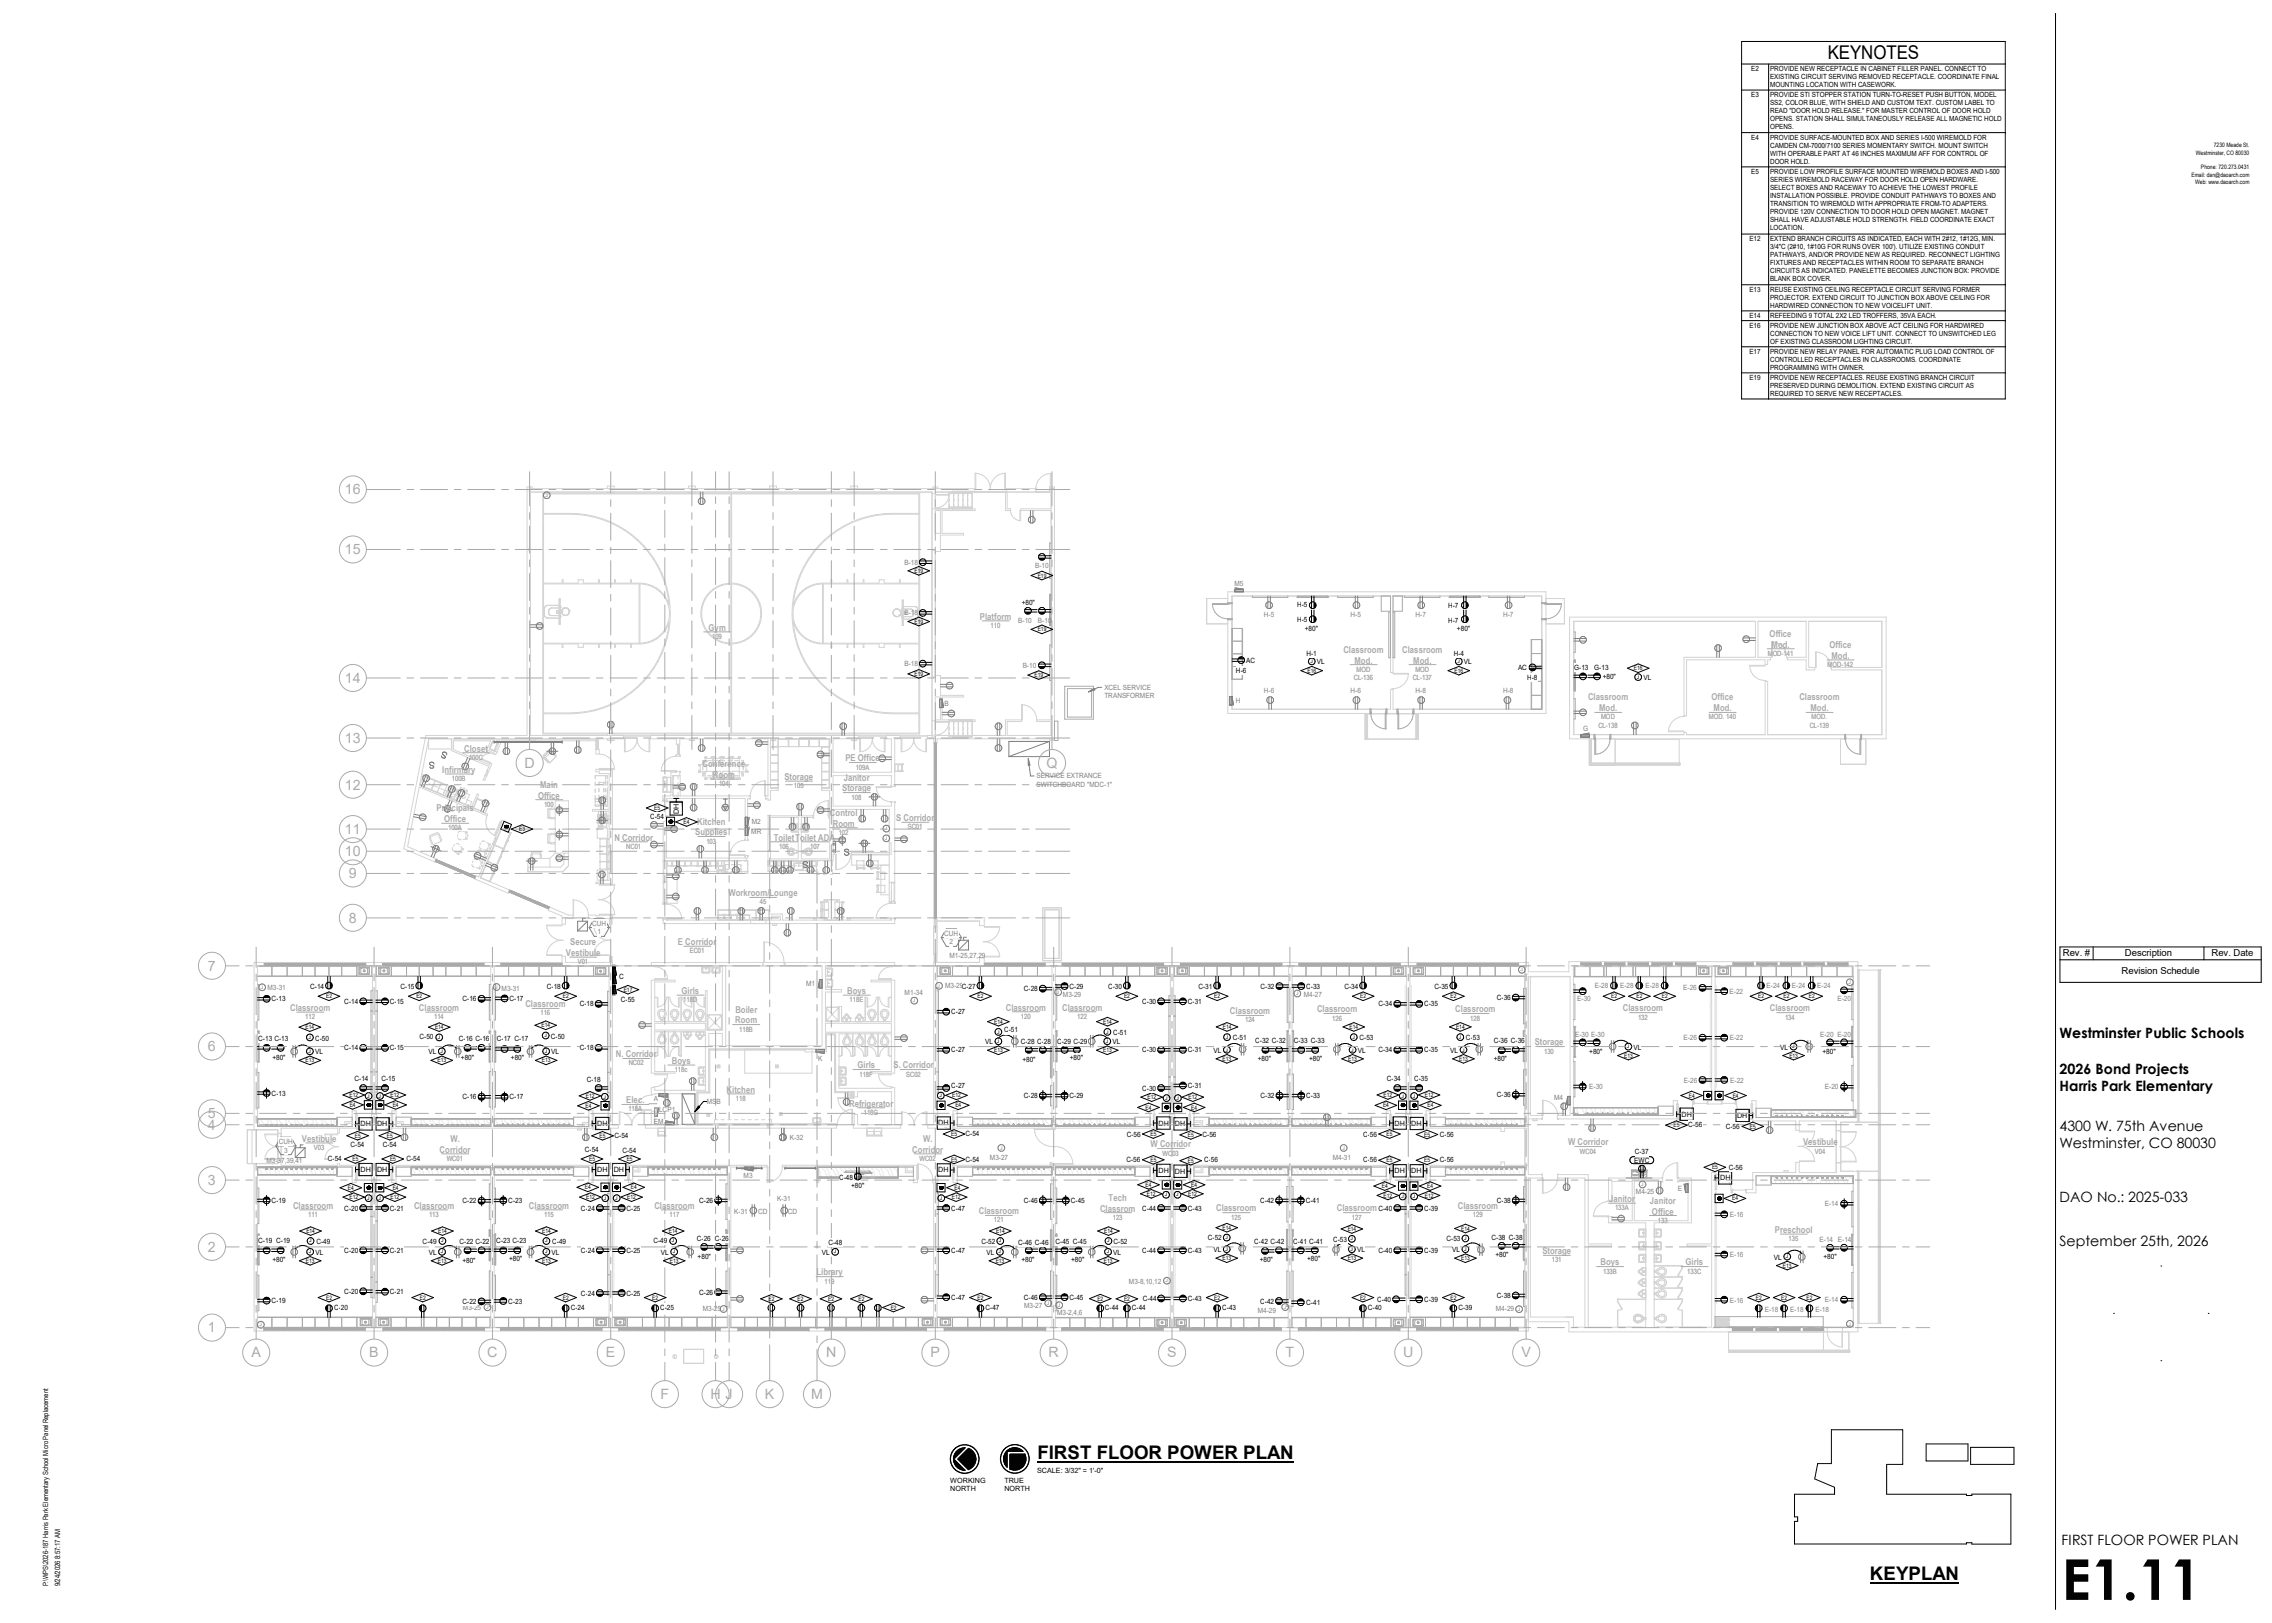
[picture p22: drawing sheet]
<svg xmlns="http://www.w3.org/2000/svg" width="1067mm" height="762mm" viewBox="0 0 1067 762" stroke-linecap="round" stroke-linejoin="round" font-family="sans-serif">
<defs><g id="words">
<text font-size="26.5" x="968" y="751">E1.11</text>
<text font-size="8.9" x="858" y="28">KEYNOTES</text>
<g font-size="8.8">
<text x="487" y="685">FIRST FLOOR POWER PLAN</text>
<text x="878" y="742">KEYPLAN</text>
</g>
<g font-size="6.7" fill="#aaa">
<text x="162" y="232">16</text>
<text x="162" y="260">15</text>
<text x="162" y="321">14</text>
<text x="162" y="349">13</text>
<text x="246" y="360">D</text>
<text x="491" y="360">Q</text>
<text x="162" y="371">12</text>
<text x="162" y="392">11</text>
<text x="162" y="402">10</text>
<text x="164" y="412">9</text>
<text x="164" y="433">8</text>
<text x="98" y="456">7</text>
<text x="98" y="494">6</text>
<text x="98" y="525">5</text>
<text x="98" y="530">4</text>
<text x="98" y="556">3</text>
<text x="98" y="588">2</text>
<text x="98" y="626">1</text>
<text x="118" y="637">A</text>
<text x="173" y="637">B</text>
<text x="229" y="637">C</text>
<text x="285" y="637">E</text>
<text x="388" y="637">N</text>
<text x="437" y="637">P</text>
<text x="492" y="637">R</text>
<text x="548" y="637">S</text>
<text x="604" y="637">T</text>
<text x="659" y="637">U</text>
<text x="714" y="637">V</text>
<text x="310" y="657">F</text>
<text x="334" y="657">H J</text>
<text x="359" y="657">K</text>
<text x="381" y="657">M</text>
</g>
<g font-size="6.7">
<text x="967" y="487">Westminster Public Schools</text>
<text x="967" y="504">2026 Bond Projects</text>
<text x="967" y="512">Harris Park Elementary</text>
<text x="967" y="531">4300 W. 75th Avenue</text>
<text x="967" y="539">Westminster, CO 80030</text>
<text x="967" y="564">DAO No.: 2025-033</text>
<text x="967" y="585">September 25th, 2026</text>
<text x="968" y="725">FIRST FLOOR POWER PLAN</text>
</g>
<g font-size="4.5">
<text x="969" y="449">Rev. #</text>
<text x="998" y="449">Description</text>
<text x="1038" y="449">Rev. Date</text>
<text x="996" y="457">Revision Schedule</text>
</g>
<g font-size="4.4" fill="#aaa">
<text x="460" y="291">Platform</text>
<text x="333" y="296">Gym</text>
<text x="831" y="299">Office</text>
<text x="832" y="304">Mod.</text>
<text x="859" y="304">Office</text>
<text x="631" y="306">Classroom</text>
<text x="636" y="312">Mod.</text>
<text x="658" y="306">Classroom</text>
<text x="664" y="312">Mod.</text>
<text x="860" y="309">Mod.</text>
<text x="746" y="329">Classroom</text>
<text x="804" y="329">Office</text>
<text x="845" y="329">Classroom</text>
<text x="751" y="334">Mod.</text>
<text x="805" y="334">Mod.</text>
<text x="850" y="334">Mod.</text>
<text x="218" y="353">Closet</text>
<text x="397" y="357">PE Office</text>
<text x="208" y="363">Infirmary</text>
<text x="330" y="360">Conference</text>
<text x="335" y="365">Room</text>
<text x="254" y="370">Main</text>
<text x="368" y="366">Storage</text>
<text x="395" y="372">Storage</text>
<text x="396" y="366">Janitor</text>
<text x="253" y="375">Office</text>
<text x="205" y="381">Principals</text>
<text x="390" y="383">Control</text>
<text x="209" y="386">Office</text>
<text x="327" y="387">Kitchen</text>
<text x="391" y="388">Room</text>
<text x="421" y="386">S Corridor</text>
<text x="289" y="395">N Corridor</text>
<text x="326" y="392">Supplies</text>
<text x="363" y="395">ToiletToilet ADA</text>
<text x="342" y="421">Workroom/Lounge</text>
<text x="268" y="444">Secure</text>
<text x="318" y="444">E Corridor</text>
<text x="266" y="449">Vestibule</text>
<text x="320" y="467">Girls</text>
<text x="398" y="467">Boys</text>
<text x="247" y="473">Classroom</text>
<text x="136" y="475">Classroom</text>
<text x="197" y="475">Classroom</text>
<text x="345" y="475">Boiler</text>
<text x="472" y="474">Classroom</text>
<text x="499" y="474">Classroom</text>
<text x="578" y="476">Classroom</text>
<text x="618" y="475">Classroom</text>
<text x="683" y="475">Classroom</text>
<text x="762" y="475">Classroom</text>
<text x="831" y="475">Classroom</text>
<text x="345" y="481">Room</text>
<text x="721" y="491">Storage</text>
<text x="289" y="496">N. Corridor</text>
<text x="315" y="499">Boys</text>
<text x="403" y="502">Girls</text>
<text x="420" y="502">S. Corridor</text>
<text x="341" y="513">Kitchen</text>
<text x="294" y="518">Elec.</text>
<text x="399" y="520">Refrigerator</text>
<text x="142" y="536">Vestibule</text>
<text x="211" y="536">W.</text>
<text x="433" y="536">W.</text>
<text x="540" y="539">W Corridor</text>
<text x="736" y="538">W Corridor</text>
<text x="847" y="538">Vestibule</text>
<text x="206" y="541">Corridor</text>
<text x="428" y="541">Corridor</text>
<text x="521" y="564">Tech</text>
<text x="138" y="567">Classroom</text>
<text x="194" y="567">Classroom</text>
<text x="248" y="567">Classroom</text>
<text x="307" y="567">Classroom</text>
<text x="517" y="569">Classrom</text>
<text x="571" y="569">Classroom</text>
<text x="628" y="569">Classroom</text>
<text x="684" y="568">Classroom</text>
<text x="756" y="564">Janitor</text>
<text x="775" y="565">Janitor</text>
<text x="460" y="570">Classroom</text>
<text x="776" y="570">Office</text>
<text x="833" y="579">Preschool</text>
<text x="724" y="589">Storage</text>
<text x="383" y="599">Library</text>
<text x="752" y="594">Boys</text>
<text x="791" y="594">Girls</text>
</g>
<g font-size="3.4" fill="#7f7f7f">
<text x="425" y="265">B-18</text>
<text x="486" y="267">B-10</text>
<text x="580" y="275">M5</text>
<text x="425" y="289">B-18</text>
<text x="478" y="292">B-10</text>
<text x="487" y="292">B-10</text>
<text x="593" y="290">H-5</text>
<text x="634" y="290">H-5</text>
<text x="665" y="290">H-7</text>
<text x="706" y="290">H-7</text>
<text x="425" y="313">B-18</text>
<text x="480" y="314">B-10</text>
<text x="519" y="324">XCEL SERVICE</text>
<text x="519" y="328">TRANSFORMER</text>
<text x="593" y="325">H-6</text>
<text x="634" y="325">H-6</text>
<text x="665" y="325">H-8</text>
<text x="706" y="325">H-8</text>
<text x="443" y="331">B</text>
<text x="580" y="330">H</text>
<text x="743" y="343">G</text>
<text x="487" y="365">SERVICE EXTRANCE</text>
<text x="487" y="369">SWITCHBOARD &quot;MDC-1&quot;</text>
<text x="353" y="387">M2</text>
<text x="353" y="391">MR</text>
<text x="278" y="435">CUH</text>
<text x="281" y="439">1</text>
<text x="443" y="439">CUH</text>
<text x="446" y="443">2</text>
<text x="446" y="450">M1-25,27,29</text>
<text x="126" y="465">M3-31</text>
<text x="235" y="465">M3-31</text>
<text x="378" y="463">M1</text>
<text x="425" y="467">M1-34</text>
<text x="444" y="464">M3-29C-</text>
<text x="499" y="468">M3-29</text>
<text x="612" y="468">M4-27</text>
<text x="749" y="464">E-28</text>
<text x="761" y="464">E-28</text>
<text x="773" y="464">E-28</text>
<text x="790" y="465">E-26</text>
<text x="812" y="467">E-22</text>
<text x="829" y="464">E-24</text>
<text x="841" y="464">E-24</text>
<text x="853" y="464">E-24</text>
<text x="741" y="470">E-30</text>
<text x="863" y="470">E-20</text>
<text x="740" y="487">E-30 E-30</text>
<text x="790" y="488">E-26</text>
<text x="812" y="488">E-22</text>
<text x="855" y="487">E-20 E-20</text>
<text x="384" y="498">K</text>
<text x="791" y="508">E-26</text>
<text x="812" y="508">E-22</text>
<text x="746" y="511">E-30</text>
<text x="857" y="511">E-20</text>
<text x="307" y="517">A</text>
<text x="332" y="518">MSB</text>
<text x="730" y="516">M4</text>
<text x="307" y="528">EM</text>
<text x="309" y="522">LCP1</text>
<text x="131" y="537">CUH</text>
<text x="371" y="535">K-</text>
<text x="374" y="535">32</text>
<text x="133" y="541">3</text>
<text x="465" y="545">M3-27</text>
<text x="626" y="545">M4-31</text>
<text x="125" y="546">M3-37,39,41</text>
<text x="349" y="553">M3</text>
<text x="365" y="564">K-</text>
<text x="368" y="564">31</text>
<text x="768" y="561">M4-25</text>
<text x="788" y="559">E</text>
<text x="345" y="570">K-</text>
<text x="348" y="570">31</text>
<text x="356" y="570">CD</text>
<text x="370" y="570">CD</text>
<text x="857" y="566">E-14</text>
<text x="812" y="571">E-16</text>
<text x="854" y="583">E-14 E-14</text>
<text x="812" y="590">E-16</text>
<text x="530" y="603">M3-8,10,12</text>
<text x="812" y="612">E-16</text>
<text x="857" y="611">E-14</text>
<text x="217" y="615">M3-25</text>
<text x="330" y="616">M3-25</text>
<text x="481" y="614">M3-27</text>
<text x="496" y="617">M3-2,4,6</text>
<text x="591" y="617">M4-29</text>
<text x="702" y="616">M4-29</text>
<text x="829" y="616">E-18</text>
<text x="840" y="616">E-18</text>
<text x="852" y="616">E-18</text>
</g>
<g font-size="3.4">
<text x="480" y="284">+80&quot;</text>
<text x="609" y="285">H-</text>
<text x="612" y="285">5</text>
<text x="680" y="285">H-</text>
<text x="683" y="285">7</text>
<text x="609" y="292">H-</text>
<text x="612" y="292">5</text>
<text x="680" y="292">H-</text>
<text x="683" y="292">7</text>
<text x="613" y="296">+80&quot;</text>
<text x="684" y="296">+80&quot;</text>
<text x="585" y="311">AC</text>
<text x="613" y="308">H-</text>
<text x="617" y="308">1</text>
<text x="618" y="312">VL</text>
<text x="683" y="308">H-</text>
<text x="686" y="308">4</text>
<text x="687" y="312">VL</text>
<text x="580" y="316">H-</text>
<text x="584" y="316">6</text>
<text x="713" y="315">AC</text>
<text x="739" y="314">G-</text>
<text x="743" y="314">13</text>
<text x="749" y="314">G-</text>
<text x="752" y="314">13</text>
<text x="717" y="319">H</text>
<text x="719" y="319">-</text>
<text x="720" y="319">8</text>
<text x="753" y="319">+80&quot;</text>
<text x="772" y="319">VL</text>
<text x="319" y="382" transform="rotate(-90 319 382)">DH</text>
<text x="305" y="385">C-</text>
<text x="308" y="385">54</text>
<text x="291" y="460">C</text>
<text x="146" y="464">C-</text>
<text x="149" y="464">14</text>
<text x="188" y="464">C-</text>
<text x="191" y="464">15</text>
<text x="257" y="464">C-</text>
<text x="260" y="464">18</text>
<text x="455" y="464">27</text>
<text x="481" y="465">C-</text>
<text x="484" y="465">28</text>
<text x="502" y="464">C-</text>
<text x="505" y="464">29</text>
<text x="520" y="464">C-</text>
<text x="524" y="464">30</text>
<text x="563" y="464">C-</text>
<text x="566" y="464">31</text>
<text x="592" y="464">C-</text>
<text x="595" y="464">32</text>
<text x="613" y="464">C-</text>
<text x="617" y="464">33</text>
<text x="631" y="464">C-</text>
<text x="634" y="464">34</text>
<text x="674" y="464">C-</text>
<text x="677" y="464">35</text>
<text x="128" y="470">C-</text>
<text x="131" y="470">13</text>
<text x="162" y="471">C-</text>
<text x="165" y="471">14</text>
<text x="183" y="471">C-</text>
<text x="186" y="471">15</text>
<text x="217" y="470">C-</text>
<text x="220" y="470">16</text>
<text x="239" y="470">C-</text>
<text x="242" y="470">17</text>
<text x="272" y="473">C-</text>
<text x="275" y="473">18</text>
<text x="292" y="470">C-</text>
<text x="295" y="470">55</text>
<text x="536" y="471">C-</text>
<text x="540" y="471">30</text>
<text x="558" y="471">C-</text>
<text x="561" y="471">31</text>
<text x="647" y="473">C-</text>
<text x="650" y="473">34</text>
<text x="669" y="473">C-</text>
<text x="672" y="473">35</text>
<text x="703" y="470">C-</text>
<text x="706" y="470">36</text>
<text x="447" y="476">C-</text>
<text x="450" y="476">27</text>
<text x="471" y="485">C-</text>
<text x="475" y="485">51</text>
<text x="523" y="486">C-</text>
<text x="526" y="486">51</text>
<text x="121" y="489">C-</text>
<text x="125" y="489">13</text>
<text x="129" y="489">C-</text>
<text x="132" y="489">13</text>
<text x="148" y="489">C-</text>
<text x="151" y="489">50</text>
<text x="197" y="488">C-</text>
<text x="200" y="488">50</text>
<text x="215" y="489">C-</text>
<text x="219" y="489">16</text>
<text x="223" y="489">C-</text>
<text x="226" y="489">16</text>
<text x="233" y="489">C-</text>
<text x="237" y="489">17</text>
<text x="242" y="489">C-</text>
<text x="245" y="489">17</text>
<text x="259" y="488">C-</text>
<text x="262" y="488">50</text>
<text x="463" y="490">VL</text>
<text x="479" y="490">C-</text>
<text x="482" y="490">28</text>
<text x="487" y="490">C-</text>
<text x="490" y="490">28</text>
<text x="496" y="490">C-</text>
<text x="500" y="490">29</text>
<text x="504" y="490">C-</text>
<text x="507" y="490">29</text>
<text x="522" y="490">VL</text>
<text x="579" y="488">C-</text>
<text x="582" y="488">51</text>
<text x="589" y="490">C-</text>
<text x="593" y="490">32</text>
<text x="597" y="490">C-</text>
<text x="600" y="490">32</text>
<text x="607" y="490">C-</text>
<text x="611" y="490">33</text>
<text x="615" y="490">C-</text>
<text x="619" y="490">33</text>
<text x="638" y="488">C-</text>
<text x="642" y="488">53</text>
<text x="688" y="488">C-</text>
<text x="692" y="488">53</text>
<text x="701" y="490">C-</text>
<text x="705" y="490">36</text>
<text x="709" y="490">C-</text>
<text x="713" y="490">36</text>
<text x="128" y="498">+80&quot;</text>
<text x="148" y="495">VL</text>
<text x="162" y="493">C-</text>
<text x="165" y="493">14</text>
<text x="183" y="493">C-</text>
<text x="186" y="493">15</text>
<text x="201" y="495">VL</text>
<text x="216" y="498">+80&quot;</text>
<text x="240" y="498">+80&quot;</text>
<text x="259" y="495">VL</text>
<text x="272" y="493">C-</text>
<text x="275" y="493">18</text>
<text x="447" y="494">C-</text>
<text x="450" y="494">27</text>
<text x="502" y="498">+80&quot;</text>
<text x="536" y="494">C-</text>
<text x="540" y="494">30</text>
<text x="558" y="494">C-</text>
<text x="561" y="494">31</text>
<text x="570" y="494">VL</text>
<text x="638" y="494">VL</text>
<text x="647" y="494">C-</text>
<text x="650" y="494">34</text>
<text x="669" y="494">C-</text>
<text x="672" y="494">35</text>
<text x="681" y="494">VL</text>
<text x="746" y="495">+80&quot;</text>
<text x="767" y="493">VL</text>
<text x="836" y="493">VL</text>
<text x="856" y="495">+80&quot;</text>
<text x="480" y="498">+80&quot;</text>
<text x="591" y="498">+80&quot;</text>
<text x="615" y="498">+80&quot;</text>
<text x="701" y="498">+80&quot;</text>
<text x="166" y="508">C-</text>
<text x="170" y="508">14</text>
<text x="179" y="508">C-</text>
<text x="182" y="508">15</text>
<text x="276" y="508">C-</text>
<text x="279" y="508">18</text>
<text x="651" y="508">C-</text>
<text x="654" y="508">34</text>
<text x="664" y="508">C-</text>
<text x="667" y="508">35</text>
<text x="128" y="514">C-</text>
<text x="131" y="514">13</text>
<text x="447" y="511">C-</text>
<text x="450" y="511">27</text>
<text x="481" y="516">C-</text>
<text x="484" y="516">28</text>
<text x="502" y="516">C-</text>
<text x="505" y="516">29</text>
<text x="536" y="512">C-</text>
<text x="540" y="512">30</text>
<text x="558" y="511">C-</text>
<text x="561" y="511">31</text>
<text x="592" y="516">C-</text>
<text x="595" y="516">32</text>
<text x="613" y="516">C-</text>
<text x="617" y="516">33</text>
<text x="703" y="515">C-</text>
<text x="706" y="515">36</text>
<text x="217" y="516">C-</text>
<text x="220" y="516">16</text>
<text x="239" y="516">C-</text>
<text x="242" y="516">17</text>
<text x="790" y="524">DH</text>
<text x="816" y="525">DH</text>
<text x="169" y="529">DH</text>
<text x="177" y="529">DH</text>
<text x="280" y="529">DH</text>
<text x="441" y="528">DH</text>
<text x="453" y="533">C-</text>
<text x="457" y="533">54</text>
<text x="529" y="534">C-</text>
<text x="532" y="534">56</text>
<text x="544" y="528">DH</text>
<text x="552" y="529">DH</text>
<text x="565" y="534">C-</text>
<text x="568" y="534">56</text>
<text x="640" y="534">C-</text>
<text x="643" y="534">56</text>
<text x="655" y="528">DH</text>
<text x="663" y="529">DH</text>
<text x="676" y="534">C-</text>
<text x="679" y="534">56</text>
<text x="793" y="529">C-</text>
<text x="796" y="529">56</text>
<text x="810" y="530">C-</text>
<text x="814" y="530">56</text>
<text x="165" y="539">C-</text>
<text x="168" y="539">54</text>
<text x="180" y="539">C-</text>
<text x="183" y="539">54</text>
<text x="289" y="534">C-</text>
<text x="292" y="534">54</text>
<text x="154" y="545">C-</text>
<text x="157" y="545">54</text>
<text x="191" y="545">C-</text>
<text x="194" y="545">54</text>
<text x="275" y="541">C-</text>
<text x="278" y="541">54</text>
<text x="292" y="541">C-</text>
<text x="295" y="541">54</text>
<text x="453" y="545">C-</text>
<text x="457" y="545">54</text>
<text x="529" y="546">C-</text>
<text x="532" y="546">56</text>
<text x="565" y="546">C-</text>
<text x="569" y="546">56</text>
<text x="640" y="546">C-</text>
<text x="643" y="546">56</text>
<text x="676" y="546">C-</text>
<text x="679" y="546">56</text>
<text x="767" y="546">EWC</text>
<text x="768" y="542">C-</text>
<text x="771" y="542">37</text>
<text x="169" y="550">DH</text>
<text x="177" y="550">DH</text>
<text x="280" y="550">DH</text>
<text x="288" y="550">DH</text>
<text x="441" y="550">DH</text>
<text x="544" y="551">DH</text>
<text x="552" y="551">DH</text>
<text x="655" y="551">DH</text>
<text x="663" y="551">DH</text>
<text x="812" y="549">C-</text>
<text x="815" y="549">56</text>
<text x="394" y="554">C-</text>
<text x="397" y="554">48</text>
<text x="400" y="558">+80&quot;</text>
<text x="808" y="554">DH</text>
<text x="128" y="565">C-</text>
<text x="131" y="565">19</text>
<text x="162" y="568">C-</text>
<text x="165" y="568">20</text>
<text x="183" y="568">C-</text>
<text x="186" y="568">21</text>
<text x="217" y="565">C-</text>
<text x="220" y="565">22</text>
<text x="239" y="565">C-</text>
<text x="242" y="565">23</text>
<text x="273" y="568">C-</text>
<text x="276" y="568">24</text>
<text x="294" y="568">C-</text>
<text x="297" y="568">25</text>
<text x="328" y="565">C-</text>
<text x="332" y="565">26</text>
<text x="447" y="568">C-</text>
<text x="450" y="568">47</text>
<text x="481" y="565">C-</text>
<text x="484" y="565">46</text>
<text x="503" y="565">C-</text>
<text x="506" y="565">45</text>
<text x="536" y="568">C-</text>
<text x="540" y="568">44</text>
<text x="558" y="568">C-</text>
<text x="561" y="568">43</text>
<text x="592" y="565">C-</text>
<text x="595" y="565">42</text>
<text x="613" y="565">C-</text>
<text x="616" y="565">41</text>
<text x="647" y="568">C-</text>
<text x="650" y="568">40</text>
<text x="669" y="568">C-</text>
<text x="672" y="568">39</text>
<text x="703" y="565">C-</text>
<text x="706" y="565">38</text>
<text x="121" y="584">C-</text>
<text x="125" y="584">19</text>
<text x="130" y="584">C-</text>
<text x="133" y="584">19</text>
<text x="149" y="584">C-</text>
<text x="152" y="584">49</text>
<text x="198" y="584">C-</text>
<text x="202" y="584">49</text>
<text x="216" y="584">C-</text>
<text x="219" y="584">22</text>
<text x="223" y="584">C-</text>
<text x="227" y="584">22</text>
<text x="233" y="584">C-</text>
<text x="236" y="584">23</text>
<text x="241" y="584">C-</text>
<text x="244" y="584">23</text>
<text x="259" y="584">C-</text>
<text x="263" y="584">49</text>
<text x="307" y="584">C-</text>
<text x="310" y="584">49</text>
<text x="327" y="582">C-</text>
<text x="330" y="582">26</text>
<text x="336" y="582">C-</text>
<text x="339" y="582">26</text>
<text x="389" y="585">C</text>
<text x="391" y="585">-</text>
<text x="392" y="585">48</text>
<text x="461" y="584">C-</text>
<text x="464" y="584">52</text>
<text x="478" y="584">C-</text>
<text x="481" y="584">46</text>
<text x="486" y="584">C-</text>
<text x="489" y="584">46</text>
<text x="496" y="584">C-</text>
<text x="499" y="584">45</text>
<text x="504" y="584">C-</text>
<text x="507" y="584">45</text>
<text x="523" y="584">C-</text>
<text x="526" y="584">52</text>
<text x="567" y="582">C-</text>
<text x="570" y="588">VL</text>
<text x="570" y="582">52</text>
<text x="589" y="584">C-</text>
<text x="592" y="584">42</text>
<text x="596" y="584">C-</text>
<text x="600" y="584">42</text>
<text x="607" y="584">C-</text>
<text x="610" y="584">41</text>
<text x="615" y="584">C-</text>
<text x="618" y="584">41</text>
<text x="626" y="583">C-</text>
<text x="629" y="583">53</text>
<text x="637" y="588">VL</text>
<text x="679" y="583">C-</text>
<text x="682" y="588">VL</text>
<text x="682" y="583">53</text>
<text x="700" y="582">C-</text>
<text x="704" y="582">38</text>
<text x="708" y="582">C-</text>
<text x="712" y="582">38</text>
<text x="128" y="593">+80&quot;</text>
<text x="148" y="589">VL</text>
<text x="162" y="588">C-</text>
<text x="165" y="588">20</text>
<text x="183" y="588">C-</text>
<text x="186" y="588">21</text>
<text x="201" y="589">VL</text>
<text x="217" y="593">+80&quot;</text>
<text x="239" y="592">+80&quot;</text>
<text x="259" y="589">VL</text>
<text x="273" y="588">C-</text>
<text x="276" y="588">24</text>
<text x="294" y="588">C-</text>
<text x="297" y="588">25</text>
<text x="310" y="589">VL</text>
<text x="328" y="591">+80&quot;</text>
<text x="386" y="589">VL</text>
<text x="447" y="588">C-</text>
<text x="450" y="588">47</text>
<text x="463" y="589">VL</text>
<text x="480" y="592">+80&quot;</text>
<text x="503" y="592">+80&quot;</text>
<text x="523" y="589">VL</text>
<text x="536" y="588">C-</text>
<text x="540" y="588">44</text>
<text x="558" y="588">C-</text>
<text x="561" y="588">43</text>
<text x="591" y="593">+80&quot;</text>
<text x="614" y="592">+80&quot;</text>
<text x="647" y="588">C-</text>
<text x="650" y="588">40</text>
<text x="669" y="588">C-</text>
<text x="672" y="588">39</text>
<text x="702" y="590">+80&quot;</text>
<text x="833" y="591">VL</text>
<text x="856" y="591">+80&quot;</text>
<text x="128" y="612">C-</text>
<text x="131" y="612">19</text>
<text x="162" y="607">C-</text>
<text x="165" y="607">20</text>
<text x="183" y="608">C-</text>
<text x="186" y="608">21</text>
<text x="273" y="608">C-</text>
<text x="276" y="608">24</text>
<text x="294" y="608">C-</text>
<text x="297" y="608">25</text>
<text x="328" y="608">C-</text>
<text x="332" y="608">26</text>
<text x="447" y="610">C-</text>
<text x="450" y="610">47</text>
<text x="481" y="610">C-</text>
<text x="484" y="610">46</text>
<text x="502" y="610">C-</text>
<text x="505" y="610">45</text>
<text x="537" y="611">C-</text>
<text x="540" y="611">44</text>
<text x="558" y="611">C-</text>
<text x="561" y="611">43</text>
<text x="647" y="611">C-</text>
<text x="650" y="611">40</text>
<text x="669" y="611">C-</text>
<text x="672" y="611">39</text>
<text x="703" y="609">C-</text>
<text x="706" y="609">38</text>
<text x="157" y="615">C-</text>
<text x="160" y="615">20</text>
<text x="217" y="612">C-</text>
<text x="220" y="612">22</text>
<text x="239" y="612">C-</text>
<text x="242" y="612">23</text>
<text x="268" y="615">C-</text>
<text x="271" y="615">24</text>
<text x="310" y="615">C-</text>
<text x="313" y="615">25</text>
<text x="463" y="615">C-</text>
<text x="466" y="615">47</text>
<text x="519" y="615">C-</text>
<text x="522" y="615">44</text>
<text x="531" y="615">C-</text>
<text x="535" y="615">44</text>
<text x="574" y="615">C-</text>
<text x="577" y="615">43</text>
<text x="592" y="612">C-</text>
<text x="595" y="612">42</text>
<text x="613" y="613">C-</text>
<text x="617" y="613">41</text>
<text x="642" y="615">C-</text>
<text x="645" y="615">40</text>
<text x="685" y="615">C-</text>
<text x="688" y="615">39</text>
<text x="487" y="691">SCALE: 3/32&quot; = 1'-0&quot;</text>
<text x="446" y="696">WORKING</text>
<text x="446" y="700">NORTH</text>
<text x="472" y="696">TRUE</text>
<text x="472" y="700">NORTH</text>
<text x="23" y="727" transform="rotate(-90 23 727)">187 Harris Park Elementary School Micro Panel Replacement</text>
<text x="23" y="734" transform="rotate(-90 23 734)">2026-</text>
<text x="23" y="741" transform="rotate(-90 23 741)">WPS\</text>
<text x="23" y="745" transform="rotate(-90 23 745)">P:\</text>
<text x="28" y="745" transform="rotate(-90 28 745)">9/24/2026 8:57:17 AM</text>
</g>
<g font-size="3.4" fill="#aaa">
<text x="465" y="295">110</text>
<text x="334" y="300">109</text>
<text x="830" y="308">MOD-141</text>
<text x="637" y="315">MOD</text>
<text x="665" y="315">MOD</text>
<text x="858" y="313">MOD-142</text>
<text x="636" y="319">CL-136</text>
<text x="663" y="319">CL-137</text>
<text x="751" y="342">CL-138</text>
<text x="752" y="338">MOD</text>
<text x="802" y="338">MOD. 140</text>
<text x="850" y="342">CL-139</text>
<text x="851" y="338">MOD.</text>
<text x="220" y="357">100C</text>
<text x="402" y="361">109A</text>
<text x="212" y="367">100B</text>
<text x="338" y="369">104</text>
<text x="373" y="370">105</text>
<text x="400" y="375">108</text>
<text x="255" y="379">100</text>
<text x="210" y="390">100A</text>
<text x="426" y="389">SC01</text>
<text x="394" y="392">102</text>
<text x="294" y="399">NC01</text>
<text x="332" y="396">103</text>
<text x="366" y="399">106</text>
<text x="380" y="399">107</text>
<text x="357" y="425">45</text>
<text x="324" y="448">EC01</text>
<text x="271" y="453">V01</text>
<text x="321" y="471">118D</text>
<text x="399" y="471">118E</text>
<text x="143" y="479">112</text>
<text x="204" y="479">114</text>
<text x="254" y="477">116</text>
<text x="479" y="478">120</text>
<text x="506" y="478">122</text>
<text x="626" y="479">126</text>
<text x="690" y="479">128</text>
<text x="769" y="479">132</text>
<text x="838" y="479">134</text>
<text x="347" y="484">118B</text>
<text x="585" y="480">124</text>
<text x="725" y="495">130</text>
<text x="295" y="500">NC02</text>
<text x="317" y="503">118c</text>
<text x="404" y="506">118F</text>
<text x="425" y="506">SC02</text>
<text x="295" y="522">118A</text>
<text x="346" y="517">118</text>
<text x="406" y="523">118G</text>
<text x="147" y="540">V03</text>
<text x="210" y="545">WC01</text>
<text x="432" y="545">WC02</text>
<text x="546" y="543">WC03</text>
<text x="742" y="542">WC04</text>
<text x="852" y="542">V04</text>
<text x="758" y="568">133A</text>
<text x="145" y="571">111</text>
<text x="201" y="571">113</text>
<text x="255" y="571">115</text>
<text x="314" y="571">117</text>
<text x="467" y="574">121</text>
<text x="523" y="573">123</text>
<text x="578" y="573">125</text>
<text x="635" y="573">127</text>
<text x="692" y="572">129</text>
<text x="778" y="574">133</text>
<text x="840" y="583">135</text>
<text x="729" y="593">131</text>
<text x="753" y="598">133B</text>
<text x="792" y="598">133C</text>
<text x="387" y="603">119</text>
</g>
<g font-size="3.3">
<text x="822" y="33">E2</text>
<text x="831" y="33">PROVIDE NEW RECEPTACLE IN CABINET FILLER PANEL. CONNECT TO</text>
<text x="831" y="37">EXISTING CIRCUIT SERVING REMOVED RECEPTACLE. COORDINATE FINAL</text>
<text x="831" y="41">MOUNTING LOCATION WITH CASEWORK.</text>
<text x="822" y="46">E3</text>
<text x="831" y="46">PROVIDE STI STOPPER STATION TURN-TO-RESET PUSH BUTTON, MODEL</text>
<text x="831" y="49">SS2, COLOR BLUE, WITH SHIELD AND CUSTOM TEXT. CUSTOM LABEL TO</text>
<text x="831" y="53">READ &quot;DOOR HOLD RELEASE.&quot; FOR MASTER CONTROL OF DOOR HOLD</text>
<text x="831" y="57">OPENS. STATION SHALL SIMULTANEOUSLY RELEASE ALL MAGNETIC HOLD</text>
<text x="822" y="66">E4</text>
<text x="831" y="61">OPENS.</text>
<text x="831" y="66">PROVIDE SURFACE-MOUNTED BOX AND SERIES I-500 WIREMOLD FOR</text>
<text x="831" y="69">CAMDEN CM-7000/7100 SERIES MOMENTARY SWITCH. MOUNT SWITCH</text>
<text x="831" y="73">WITH OPERABLE PART AT 46 INCHES MAXIMUM AFF FOR CONTROL OF</text>
<text x="831" y="77">DOOR HOLD.</text>
<text x="822" y="82">E5</text>
<text x="831" y="82">PROVIDE LOW PROFILE SURFACE MOUNTED WIREMOLD BOXES AND I-500</text>
<text x="831" y="85">SERIES WIREMOLD RACEWAY FOR DOOR HOLD OPEN HARDWARE.</text>
<text x="831" y="89">SELECT BOXES AND RACEWAY TO ACHIEVE THE LOWEST PROFILE</text>
<text x="831" y="93">INSTALLATION POSSIBLE. PROVIDE CONDUIT PATHWAYS TO BOXES AND</text>
<text x="831" y="97">TRANSITION TO WIREMOLD WITH APPROPRIATE FROM-TO ADAPTERS.</text>
<text x="831" y="100">PROVIDE 120V CONNECTION TO DOOR HOLD OPEN MAGNET. MAGNET</text>
<text x="831" y="104">SHALL HAVE ADJUSTABLE HOLD STRENGTH. FIELD COORDINATE EXACT</text>
<text x="831" y="108">LOCATION.</text>
<text x="821" y="113">E12</text>
<text x="831" y="113">EXTEND BRANCH CIRCUITS AS INDICATED, EACH WITH 2#12, 1#12G, MIN.</text>
<text x="831" y="117">3/4&quot;C (2#10, 1#10G FOR RUNS OVER 100'). UTILIZE EXISTING CONDUIT</text>
<text x="831" y="121">PATHWAYS, AND/OR PROVIDE NEW AS REQUIRED. RECONNECT LIGHTING</text>
<text x="831" y="124">FIXTURES AND RECEPTACLES WITHIN ROOM TO SEPARATE BRANCH</text>
<text x="831" y="128">CIRCUITS AS INDICATED. PANELETTE BECOMES JUNCTION BOX: PROVIDE</text>
<text x="831" y="132">BLANK BOX COVER.</text>
<text x="821" y="137">E13</text>
<text x="831" y="137">REUSE EXISTING CEILING RECEPTACLE CIRCUIT SERVING FORMER</text>
<text x="831" y="141">PROJECTOR. EXTEND CIRCUIT TO JUNCTION BOX ABOVE CEILING FOR</text>
<text x="821" y="149">E14</text>
<text x="831" y="145">HARDWIRED CONNECTION TO NEW VOICELIFT UNIT.</text>
<text x="831" y="149">REFEEDING 9 TOTAL 2X2 LED TROFFERS, 35VA EACH.</text>
<text x="821" y="154">E16</text>
<text x="831" y="154">PROVIDE NEW JUNCTION BOX ABOVE ACT CEILING FOR HARDWIRED</text>
<text x="831" y="158">CONNECTION TO NEW VOICE LIFT UNIT. CONNECT TO UNSWITCHED LEG</text>
<text x="831" y="161">OF EXISTING CLASSROOM LIGHTING CIRCUIT.</text>
<text x="821" y="166">E17</text>
<text x="831" y="166">PROVIDE NEW RELAY PANEL FOR AUTOMATIC PLUG LOAD CONTROL OF</text>
<text x="831" y="170">CONTROLLED RECEPTACLES IN CLASSROOMS. COORDINATE</text>
<text x="831" y="174">PROGRAMMING WITH OWNER.</text>
<text x="821" y="178">E19</text>
<text x="831" y="178">PROVIDE NEW RECEPTACLES. REUSE EXISTING BRANCH CIRCUIT</text>
<text x="831" y="182">PRESERVED DURING DEMOLITION. EXTEND EXISTING CIRCUIT AS</text>
<text x="831" y="186">REQUIRED TO SERVE NEW RECEPTACLES.</text>
</g>
<g font-size="2.9">
<text x="429" y="269">E19</text>
<text x="487" y="271">E19</text>
<text x="429" y="293">E19</text>
<text x="487" y="296">E19</text>
<text x="429" y="317">E19</text>
<text x="486" y="318">E19</text>
<text x="614" y="316">E16</text>
<text x="683" y="316">E16</text>
<text x="767" y="315">E16</text>
<text x="307" y="380">E5</text>
<text x="321" y="387">E4</text>
<text x="244" y="390">E3</text>
<text x="293" y="466">E17</text>
<text x="153" y="469">E2</text>
<text x="195" y="469">E2</text>
<text x="264" y="469">E2</text>
<text x="459" y="469">E2</text>
<text x="528" y="469">E2</text>
<text x="570" y="469">E2</text>
<text x="639" y="469">E2</text>
<text x="681" y="469">E2</text>
<text x="756" y="469">E2</text>
<text x="768" y="469">E2</text>
<text x="780" y="469">E2</text>
<text x="826" y="469">E2</text>
<text x="837" y="469">E2</text>
<text x="849" y="469">E2</text>
<text x="144" y="483">E14</text>
<text x="204" y="483">E14</text>
<text x="254" y="482">E14</text>
<text x="467" y="481">E14</text>
<text x="518" y="481">E14</text>
<text x="574" y="483">E14</text>
<text x="634" y="483">E14</text>
<text x="684" y="483">E14</text>
<text x="467" y="494">E13</text>
<text x="518" y="494">E13</text>
<text x="763" y="497">E13</text>
<text x="840" y="497">E13</text>
<text x="144" y="499">E13</text>
<text x="205" y="499">E13</text>
<text x="254" y="499">E13</text>
<text x="574" y="498">E13</text>
<text x="633" y="498">E13</text>
<text x="685" y="498">E13</text>
<text x="164" y="515">E12</text>
<text x="183" y="515">E12</text>
<text x="275" y="515">E12</text>
<text x="447" y="515">E12</text>
<text x="650" y="515">E12</text>
<text x="669" y="515">E12</text>
<text x="793" y="515">E4</text>
<text x="814" y="515">E4</text>
<text x="164" y="520">E4</text>
<text x="184" y="520">E4</text>
<text x="275" y="520">E4</text>
<text x="449" y="520">E4</text>
<text x="538" y="521">E4</text>
<text x="539" y="516">E12</text>
<text x="558" y="516">E12</text>
<text x="559" y="521">E4</text>
<text x="649" y="520">E4</text>
<text x="670" y="520">E4</text>
<text x="447" y="533">E5</text>
<text x="540" y="533">E5</text>
<text x="558" y="534">E5</text>
<text x="651" y="533">E5</text>
<text x="669" y="534">E5</text>
<text x="786" y="529">E5</text>
<text x="822" y="530">E5</text>
<text x="167" y="534">E5</text>
<text x="182" y="534">E5</text>
<text x="282" y="534">E5</text>
<text x="166" y="545">E5</text>
<text x="183" y="545">E5</text>
<text x="277" y="545">E5</text>
<text x="294" y="545">E5</text>
<text x="447" y="545">E5</text>
<text x="540" y="546">E5</text>
<text x="558" y="546">E5</text>
<text x="651" y="546">E5</text>
<text x="669" y="546">E5</text>
<text x="804" y="549">E5</text>
<text x="538" y="557">E4</text>
<text x="559" y="557">E4</text>
<text x="649" y="558">E4</text>
<text x="670" y="558">E4</text>
<text x="163" y="559">E4</text>
<text x="164" y="563">E12</text>
<text x="183" y="563">E12</text>
<text x="184" y="559">E4</text>
<text x="275" y="558">E4</text>
<text x="275" y="563">E12</text>
<text x="295" y="563">E12</text>
<text x="296" y="558">E4</text>
<text x="447" y="563">E12</text>
<text x="448" y="559">E4</text>
<text x="539" y="561">E12</text>
<text x="558" y="561">E12</text>
<text x="650" y="562">E12</text>
<text x="669" y="562">E12</text>
<text x="813" y="564">E4</text>
<text x="144" y="579">E14</text>
<text x="206" y="579">E14</text>
<text x="255" y="579">E14</text>
<text x="314" y="579">E14</text>
<text x="468" y="579">E14</text>
<text x="518" y="579">E14</text>
<text x="574" y="577">E14</text>
<text x="633" y="578">E14</text>
<text x="686" y="578">E14</text>
<text x="144" y="593">E13</text>
<text x="206" y="593">E13</text>
<text x="255" y="593">E13</text>
<text x="315" y="593">E13</text>
<text x="468" y="593">E13</text>
<text x="518" y="593">E13</text>
<text x="574" y="592">E13</text>
<text x="633" y="592">E13</text>
<text x="686" y="592">E13</text>
<text x="837" y="595">E13</text>
<text x="153" y="610">E2</text>
<text x="197" y="610">E2</text>
<text x="264" y="610">E2</text>
<text x="306" y="610">E2</text>
<text x="361" y="611">E2</text>
<text x="375" y="611">E2</text>
<text x="389" y="611">E2</text>
<text x="403" y="611">E2</text>
<text x="459" y="610">E2</text>
<text x="515" y="611">E2</text>
<text x="528" y="611">E2</text>
<text x="570" y="610">E2</text>
<text x="639" y="610">E2</text>
<text x="681" y="610">E2</text>
<text x="824" y="610">E2</text>
<text x="836" y="610">E2</text>
<text x="848" y="610">E2</text>
<text x="418" y="615">E2</text>
</g>
<g font-size="2.8">
<text x="1039" y="69">7230 Meade St.</text>
<text x="1031" y="73">Westminster, CO 80030</text>
<text x="1029" y="83">Email: dan@daoarch.com</text>
<text x="1033" y="79">Phone: 720.273.0431</text>
<text x="1031" y="86">Web: www.daoarch.com</text>
</g>
<g font-size="2.3" fill="#7f7f7f">
<text x="256" y="233">J</text>
<text x="416" y="390">J</text>
<text x="416" y="394">J</text>
<text x="714" y="456">J</text>
<text x="868" y="462">J</text>
<text x="122" y="464">J</text>
<text x="233" y="464">J</text>
<text x="440" y="464">J</text>
<text x="496" y="467">J</text>
<text x="609" y="467">J</text>
<text x="429" y="471">J</text>
<text x="470" y="540">J</text>
<text x="630" y="540">J</text>
<text x="771" y="557">J</text>
<text x="547" y="602">J</text>
<text x="228" y="615">J</text>
<text x="339" y="615">J</text>
<text x="492" y="613">J</text>
<text x="497" y="614">J</text>
<text x="603" y="614">J</text>
<text x="713" y="615">J</text>
<text x="122" y="623">J</text>
<text x="868" y="622">J</text>
</g>
<g font-size="2.3">
<text x="615" y="311">J</text>
<text x="684" y="311">J</text>
<text x="769" y="319">J</text>
<text x="468" y="485">J</text>
<text x="519" y="485">J</text>
<text x="145" y="488">J</text>
<text x="206" y="488">J</text>
<text x="256" y="487">J</text>
<text x="468" y="490">J</text>
<text x="519" y="490">J</text>
<text x="576" y="488">J</text>
<text x="635" y="488">J</text>
<text x="685" y="488">J</text>
<text x="145" y="494">J</text>
<text x="207" y="494">J</text>
<text x="256" y="494">J</text>
<text x="575" y="494">J</text>
<text x="634" y="494">J</text>
<text x="687" y="494">J</text>
<text x="764" y="492">J</text>
<text x="841" y="492">J</text>
<text x="172" y="515">J</text>
<text x="178" y="515">J</text>
<text x="283" y="516">J</text>
<text x="441" y="515">J</text>
<text x="658" y="515">J</text>
<text x="663" y="515">J</text>
<text x="547" y="516">J</text>
<text x="552" y="516">J</text>
<text x="172" y="563">J</text>
<text x="178" y="563">J</text>
<text x="284" y="563">J</text>
<text x="289" y="563">J</text>
<text x="441" y="563">J</text>
<text x="547" y="562">J</text>
<text x="552" y="562">J</text>
<text x="658" y="563">J</text>
<text x="663" y="563">J</text>
<text x="575" y="582">J</text>
<text x="145" y="583">J</text>
<text x="207" y="583">J</text>
<text x="256" y="583">J</text>
<text x="315" y="583">J</text>
<text x="469" y="583">J</text>
<text x="520" y="583">J</text>
<text x="575" y="587">J</text>
<text x="634" y="582">J</text>
<text x="634" y="587">J</text>
<text x="687" y="587">J</text>
<text x="687" y="582">J</text>
<text x="145" y="589">J</text>
<text x="207" y="589">J</text>
<text x="256" y="589">J</text>
<text x="316" y="589">J</text>
<text x="391" y="589">J</text>
<text x="469" y="589">J</text>
<text x="520" y="589">J</text>
<text x="839" y="591">J</text>
</g>
</g></defs>
<g fill="#c0c0c0">
<path d="M350 384h1v4h-1z"/>
<path d="M350 548h4v1h-4z"/>
<path d="M312 527h4v1h-4z"/>
<path d="M309 514h4v1h-4z"/>
<path d="M736 515h1v4h-1z"/>
<path d="M791 556h2v4h-2z"/>
<path d="M385 460h1v4h-1z"/>
<path d="M340 379h2v1h-2z"/>
<path d="M441 328h1v4h-1z"/>
<path d="M742 345h4v1h-4z"/>
<path d="M577 327h1v4h-1z"/>
<path d="M580 277h4v1h-4z"/>
<path d="M383 493h4v1h-4z"/>
</g>
<g fill="#000">
<path d="M481 287h3v1h-3zM488 287h3v1h-3zM488 313h3v1h-3zM237 388h1v1h-1zM314 385h1v1h-1zM155 461h1v3h-1zM197 461h1v3h-1zM266 461h1v3h-1zM461 461h1v3h-1zM530 461h1v3h-1zM572 461h1v3h-1zM641 461h1v3h-1z"/>
<path d="M683 461h1v3h-1zM172 518h2v1h-2zM178 518h1v1h-1zM284 518h1v2h-1zM441 518h1v2h-1zM658 518h1v2h-1zM663 518h1v2h-1zM801 514h1v1h-1zM807 514h1v1h-1zM172 557h2v1h-2zM178 557h1v1h-1zM284 557h1v1h-1z"/>
<path d="M289 557h1v1h-1zM441 557h1v1h-1zM547 556h1v1h-1zM552 556h2v1h-2zM658 556h1v1h-1zM663 556h1v1h-1zM807 562h1v1h-1zM153 613h1v3h-1zM197 613h1v3h-1zM264 613h1v3h-1zM306 613h1v3h-1zM459 613h1v3h-1z"/>
<path d="M528 613h1v3h-1zM570 613h1v3h-1zM638 613h1v3h-1zM681 613h1v3h-1z"/>
</g>
<path d="M350 388h1v4h-1z" fill="#c0c0c0"/>
<g fill="#000">
<path d="M488 262h3v1h-3zM617 289h1v3h-1zM617 283h1v3h-1zM688 289h1v3h-1zM688 283h1v3h-1zM581 308h3v1h-3zM718 314h3v1h-3zM742 316h3v1h-3zM748 316h3v1h-3zM288 454h1v4h-1zM124 467h3v1h-3zM169 471h3v1h-3z"/>
<path d="M179 469h3v1h-3zM225 470h3v1h-3zM235 467h3v1h-3zM280 472h3v1h-3zM288 458h1v4h-1zM288 463h1v4h-1zM443 473h3v1h-3zM488 465h3v1h-3zM498 461h3v1h-3zM544 471h3v1h-3zM554 469h3v1h-3zM599 464h3v1h-3z"/>
<path d="M610 461h2v1h-2zM655 472h3v1h-3zM665 470h3v1h-3zM710 469h3v1h-3zM742 464h3v1h-3zM758 461h1v3h-1zM770 461h1v3h-1zM782 461h1v3h-1zM798 464h3v1h-3zM808 464h3v1h-3zM827 461h1v3h-1zM839 461h1v3h-1z"/>
<path d="M851 461h1v3h-1zM864 466h3v1h-3zM124 490h3v1h-3zM130 490h3v1h-3zM169 493h3v1h-3zM179 490h3v1h-3zM218 493h3v1h-3zM225 493h3v1h-3zM235 491h3v1h-3zM241 491h3v1h-3zM280 493h3v1h-3zM443 491h3v1h-3z"/>
<path d="M482 493h3v1h-3zM488 493h3v1h-3zM498 491h3v1h-3zM504 491h3v1h-3zM544 493h3v1h-3zM554 491h3v1h-3zM593 493h3v1h-3zM599 493h3v1h-3zM610 491h2v1h-2zM616 491h3v1h-3zM655 493h3v1h-3zM665 491h3v1h-3z"/>
<path d="M704 494h3v1h-3zM710 493h3v1h-3zM742 488h3v1h-3zM748 488h3v1h-3zM798 488h3v1h-3zM808 486h3v1h-3zM858 490h3v1h-3zM864 490h3v1h-3zM124 512h3v1h-3zM169 511h3v1h-3zM179 509h3v1h-3zM225 516h3v1h-3z"/>
<path d="M235 513h3v1h-3zM280 511h3v1h-3zM443 509h3v1h-3zM488 515h3v1h-3zM498 513h3v1h-3zM544 511h3v1h-3zM554 508h3v1h-3zM599 515h3v1h-3zM610 513h2v1h-2zM655 511h3v1h-3zM665 509h3v1h-3zM710 515h3v1h-3z"/>
<path d="M742 509h3v1h-3zM798 508h3v1h-3zM808 505h3v1h-3zM864 511h3v1h-3zM547 519h1v2h-1zM552 519h2v2h-2zM124 562h3v1h-3zM169 568h3v1h-3zM179 566h3v1h-3zM225 564h3v1h-3zM235 562h3v1h-3zM280 568h3v1h-3z"/>
<path d="M290 566h3v1h-3zM336 564h3v1h-3zM443 566h3v1h-3zM488 564h3v1h-3zM499 562h3v1h-3zM544 568h3v1h-3zM554 566h3v1h-3zM599 564h3v1h-3zM609 562h3v1h-3zM655 568h3v1h-3zM665 566h3v1h-3zM710 564h3v1h-3z"/>
<path d="M808 569h3v1h-3zM864 566h3v1h-3zM124 585h3v1h-3zM130 585h3v1h-3zM169 588h3v1h-3zM179 585h3v1h-3zM218 588h3v1h-3zM225 588h3v1h-3zM235 585h3v1h-3zM241 585h3v1h-3zM280 588h3v1h-3zM290 585h3v1h-3z"/>
<path d="M329 586h3v1h-3zM336 586h3v1h-3zM443 585h3v1h-3zM482 588h3v1h-3zM488 588h3v1h-3zM498 585h3v1h-3zM505 585h3v1h-3zM544 588h3v1h-3zM554 585h3v1h-3zM593 588h2v1h-2zM599 588h3v1h-3zM609 585h3v1h-3z"/>
<path d="M616 585h3v1h-3zM655 588h3v1h-3zM665 585h3v1h-3zM704 586h3h-3zM710 585h3v1h-3zM808 587h3v1h-3zM858 586h3v1h-3zM864 586h3v1h-3zM124 609h3v1h-3zM169 607h3v1h-3zM179 605h3v1h-3zM225 612h3v1h-3z"/>
<path d="M235 609h3v1h-3zM280 608h3v1h-3zM290 605h3v2h-3zM336 607h3v1h-3zM443 607h3v1h-3zM488 610h3v1h-3zM498 607h3v1h-3zM515 613h1v3h-1zM544 610h3v1h-3zM554 608h3v1h-3zM599 611h3v1h-3zM609 610h3v1h-3z"/>
<path d="M654 611h3v1h-3zM665 608h3v1h-3zM710 609h3v1h-3zM808 609h3v1h-3zM824 613h1v3h-1zM836 613h1v3h-1zM848 613h1v3h-1zM864 611h3v1h-3z"/>
</g>
<g fill="none" stroke="#d4d4d4" stroke-width=".47">
<path d="M249 229v116h44v2h-80h67v1h-44l-3 5M250 229h-3v116h-47l-10 53 14 7 1-2-14-5 6-29 32 14M255 232h177v113h-177zM285 229v-1h3v1M285 231h3M323 229v-1h3v1M323 231h3M361 229v-1h4v1M361 231h4M399 229v-1h4v1M399 231h4M438 229h2"/>
<path d="M439 240h3v10h-3zM439 232h7a6 6 0 0 1-7 6M439 232h7M446 238h.1M446 239h.1M446 231h.1M446 231v8h10M446 238h10M446 231h10M446 232v1M446 234v2M446 237v1"/>
<path d="M447 231h9v8h-9M447 231h.1M448 232v6M448 232v1M448 234v2M448 237v1M450 232v6M450 232v1M450 234v2M450 237v1M452 232v6M452 232v1"/>
<path d="M452 234v2M452 237v1M454 232v6M454 232v1M454 234v2M454 237v1M456 232h-10M457 231v-2h-208v2h189v1h1M458 222v7zM458 222l3 1 2 2 2 4M465 229v1M472 222v7z"/>
<path d="M472 222l-3 1-2 2-2 4M472 231v9h3M473 231v8h2v1M475 240a5 5 0 0 0 4 4M486 229v2M493 231v-2h2v119h-2v-1M493 222a7 7 0 0 0-7 7h-13v2M493 222v7h2M493 222v7M494 231h-55v8M494 229v10h-15v5M249 258h-1h1"/>
<path d="M255 241a62 62 0 0 1 31 4 47 47 0 0 1 28 39 15 15 0 0 0-17-10v-2l-1 2h-7v-2v2h-8v-2v2h-7v-2h-3v2h-7v-2v2h-9v-29M255 244v-12h88v42a14 14 0 0 0-14 14 14 14 0 0 0 14 14v42h-88v-12M255 241a63 63 0 0 1 32 4 47 47 0 0 1 27 53 47 47 0 0 1-46 37h-13M431 241a62 62 0 0 0-31 4 47 47 0 0 0-28 39 15 15 0 0 1 18-10v-2h1v2h7v-2v2h7v-2l1 2h7v-2h2v2h7v-2l1 2h8v-29M431 244v-12h-87v42a14 14 0 0 1 14 14 14 14 0 0 1-14 14v42h87v-12M431 241a62 62 0 0 0-31 4 47 47 0 0 0-27 53 47 47 0 0 0 46 37h12M438 258h1v60h-1M439 259h3v-8h10v-1h-10v-10h16v-1h-20v99h1v8l-4-1v2h3v2h2v-2h55M479 244v-4h15v98h-7M255 274h45v28h-45zM300 274a14 14 0 0 1 14 14 14 14 0 0 1-14 14zM333 278a14 14 0 0 1 10-4v28a14 14 0 0 1-13-9 14 14 0 0 1 3-15z"/>
<path d="M344 274a14 14 0 0 1 13 14 14 14 0 0 1-13 14zM377 278a14 14 0 0 1 9-4v28a14 14 0 0 1-13-9 14 14 0 0 1 4-15zM387 274h44v28h-44zM576 278h150v5h-2v-3h-70v36h-1v-36h-75v3h-2zM256 285l7-1v6h-7v-1v-3zM261 287h.1M261 287l1 1M262 287h.1M262 287h-1M262 288h.1M262 287h1M263 281v12z"/>
<path d="M263 287l-1 1M263 285h-4l-1 1v2v1h5M263 287h-2v1h2M263 290h.1M263 285h.1M263 289h.1M263 286h1M263 288h1M264 287v1M264 287h.1M264 286v2M264 288h.1"/>
<path d="M264 286a1.8 1.8 0 0 1 2-1 1.8 1.8 0 0 1 1 2M264 286v1M264 286h.1M267 287h.1M267 287a1.8 1.8 0 0 1-1 2 1.8 1.8 0 0 1-2-1M422 286h.1M422 289l-1 1M422 286l1 1M422 286a1.8 1.8 0 0 0-3 1 1.8 1.8 0 0 0 2 3M423 287h.1M423 287v1M423 288l-1 1"/>
<path d="M423 288v1h1M423 288h.1M423 287v2M424 287h-1M424 290h.1M424 285h.1M424 286h.1M424 282v12zM424 285h6l1 1v3l-1 1-6 1M424 287h1v1h-1M424 286h4l1 1-1 2-4 1M424 288h.1"/>
<path d="M424 287v1M424 288h1M424 287h.1M425 287h-1M425 287h.1M425 287v1M576 291h2v42h65v2h-67zM576 281h-9v12h9M578 283v8M724 283v8M726 283v8M726 281h9v12h-9"/>
<path d="M737 290h149v57h-12v-2h10v-30h-24v-2h24v-21h-35v21h3v2h-4v-5h-9v-1h9v-17h-23v17h6v1h-1v2h-1v-2h-37v26h-1v-27h33v-17h-85v53h9v2h-11zM439 317h3v9h10v1h-10v11h5M654 316h7zM661 316a7 7 0 0 1-7 7M822 312l7 1zM822 313a7 7 0 0 0 7 6M832 301v7zM832 301a7 7 0 0 1 7 8M852 306l1 7zM853 306a7 7 0 0 1 7 8M255 331v-29h9v2v-2h7v2h3v-2h7v2v-2h8v2v-2h7l1 2v-2a15 15 0 0 0 17-10 47 47 0 0 1-46 43h-13M431 331v-29h-8v2l-1-2h-7v2h-2v-2h-7v2l-1-2h-7v2v-2h-7v2h-1v-2a15 15 0 0 1-18-10 47 47 0 0 0 47 43h12"/>
<path d="M439 327h3v11h-3zM439 339h7a6 6 0 0 1-7 6M446 338h10v8h-10zM446 338h10h-9M446 339v1M448 339v6M448 339v1M450 339v6M450 339v1M452 339v6M452 339v1M454 339v6"/>
<path d="M454 339v1M456 338h2v1h-19M480 331v7h-8v7h-33M480 331v8h-7v6h21v-6h-7v-1M480 331a7 7 0 0 1 7 7M641 335v12M641 335h.1M642 335v12M642 335h.1M643 335h-2v12h25v-12h-2M644 333h7M644 335h20"/>
<path d="M653 324h1v9h2v2h-5v-2h2zM656 333h8M664 333h60v-42h2v44h-62zM665 335v12M665 335h.1M666 335h.1M666 335v12M791 336a7 7 0 0 0-8 7M201 347h11v5l18 8-1 2M201 347l-4 22M201 347v5h11v-5M226 357v-1l4 2"/>
<path d="M226 357l4 1M230 358l1 1-2 3M231 348l3 1-1 4-3-1 2 1M231 348l3 1M231 348l-1 4h2M232 348h-1M232 354l-3-2 1-4h-17v4l17 7v-1M232 354a5 5 0 0 0-6 3M232 352l1 1M232 352h.1M233 348h2h-1zM233 350l1-1-3-1-1 4 2 1 1-2"/>
<path d="M233 353h.1M233 353v1h-1M234 349l-2 3M234 349h.1M249 347v1h2v-1M255 355h.1M255 355l1 1M256 356h-1l2 2h1M256 356v1M256 356h.1M256 356l2 2M258 358h-1"/>
<path d="M258 352l-3 3M258 352l2 3M258 352h.1M258 352l1 1-3 3M258 352l1 1M258 353l1-1 2 2v1M259 353l1 2M259 353h.1M259 353l2 1M260 355h1l-3 3-2-2M261 355l-3 3M261 355h-1"/>
<path d="M261 354h.1M261 354v1M280 352h1v2h-1zM280 347v5M280 347h1M280 351h1M280 347v4M281 347v5M281 354a7 7 0 0 1 8 7M285 345h.1M285 347v1h3v-1M288 345h.1"/>
<path d="M293 347l1 6zM294 353a6 6 0 0 0 5-7 6 6 0 0 0 6 7M305 347v6zM318 355h-1h2M318 349v5M318 350h1M318 354h1M318 350v4M319 350v4M319 349v5M319 355v-1h-1v1a7 7 0 0 0-8 7M324 347v1h2v-1"/>
<path d="M328 359h.1M328 359v1M329 359h-1M329 359h.1M329 359v1M329 359v3h3v-3M329 359h3M330 360v1M330 358h1zM331 357h-1v1M331 355h.1M331 356v3h3"/>
<path d="M331 356h1M331 356h.1M331 355v1M331 356h3M332 359h.1M332 357h2M334 356h.1M334 355h.1M334 355l1 1M334 355h1M334 356v3M334 355v1"/>
<path d="M334 359h.1M335 355h.1M335 356h.1M335 355v1M335 356h-1M335 356h3v3h-3zM335 356h1M335 357h2M337 356h1M338 355h.1M338 356h.1M338 355v1"/>
<path d="M339 357h1M339 355h.1M339 355h1M339 356h1M339 356h.1M339 355v4h4v-3h-4M339 355v1M340 355h.1M340 356h.1M340 355v1M342 357h1M342 356h1"/>
<path d="M343 355h.1M343 356h.1M343 355v1M343 356h-1M344 355h.1M344 359h.1M344 356h1M344 356h.1M344 356h3v9M344 355v4M344 355v1M345 357h2"/>
<path d="M346 356h1M347 355h.1M347 356h.1M347 355v1M347 356h-1M348 357h1v1M348 358h1zM349 360v1M350 359v3M350 359h.1M350 359v1M351 359h.1"/>
<path d="M351 359v1M351 359h-7M362 358h3M362 350h3M362 355h3M362 354h3M364 347v1h-2M365 347v24h-3v5l-3-1M365 347h25M366 347v4M370 347v4M375 347v4"/>
<path d="M380 347v4M385 347v4M386 358h3M386 355h3M386 354h3M389 347v23M389 350h-3v21h4v12h-1v-7M390 351h-28M400 347v1h2v-1M404 347v6zM410 348l-1 2a6 6 0 0 1-5 3M410 346v2"/>
<path d="M410 348a6 6 0 0 0 5 5M415 347l1 6zM423 347v6zM423 353a6 6 0 0 0 6-7 6 6 0 0 0 6 7M435 347v6zM446 341v2M446 344v1M447 346h9zM448 341v2M448 344v1M450 341v2M450 344v1"/>
<path d="M452 341v2M452 344v1M454 341v2M454 344v1M641 347h.1M642 347h.1M665 347h.1M666 347h.1M746 347v12l1-12M746 359h.1M746 359h42M747 358h41"/>
<path d="M747 359h41M747 347v12M749 347h7M749 345h7M756 345h35v-1h1v1h37v-25h1v25h36v2h-110zM758 347h30v12M758 347v12M783 343l8 1zM788 359h.1M788 358h.1M788 359h-42M864 347v12h12v-12"/>
<path d="M867 347h7M867 345h7M197 369h2M197 369l24 10 3-6h1l-3 6M198 364l22 9-2 5M199 364l5 3M199 364l-2 5M200 367l-2-1-1 3M200 370l2 1M201 368l2 1M202 365h.1M202 371l3 1"/>
<path d="M203 369l-1 2M203 369l2 1M204 367l-1 4 2 1M204 367l3 1M204 367h.1M205 372l3 1M206 372l2 1M207 370l2 1M207 368l3 1-2 4M207 368l-2 4M209 371l-1 2M209 371l2 1"/>
<path d="M213 373l5 2M215 374l-1 2M215 372v1v1M216 374l1 1M217 370h-1h1M217 371l-1-1-1 2M218 370v1M218 370h.1M218 371l1 1M219 374l-2 1M219 375l2 1v3l-3-1M219 372v1"/>
<path d="M219 371h1h-1M219 372h.1M222 379l7 3v1M224 375l6 2M224 375l-2 4M224 375h.1M224 375l2 1M226 376h.1M226 376h1M227 376h.1M227 376l3 1M228 364l-1 2h1v-2"/>
<path d="M228 364h.1M228 364h1h-1M229 362l-1 2M229 362h.1M229 363l-1 1M229 362v1zM230 377l-2 5-6-3M230 377h.1M257 380v4M257 380h.1M258 380v4M259 380h2"/>
<path d="M259 380h-2M259 380h.1M261 380h.1M279 376h3M279 375h3M279 367v2M279 370v2M280 361h9h-8v1h7v53h-8v-1h1v-1h5v-32h-8v-1h8v-17h-5v-1h-1zM281 370v2M281 373v2h3M282 376v2M282 378h2"/>
<path d="M282 361h.1M282 361h6M282 364h-3v2M283 364h2v2M283 375h2M283 367v2M283 370v2M283 373v2M284 367v2M284 370v2M284 373v2M284 376v2h-5"/>
<path d="M284 376h1M284 378h1M284 364v5M284 367h-3v2M285 367v2M285 370v2M285 372v1M285 373v5h-1v-2h-2v2h-3v-4M288 361h.1M310 362h8v1h-3v11h-4v2M310 362h9v1M311 376h2"/>
<path d="M313 376h7M316 369h3M317 362v1M318 364v2M318 367v4M318 372v2M319 362v2M319 374v-10h-3v10h36M320 376h-7v-1h37v20a7 7 0 0 0-7 6M320 376a7 7 0 0 1-7 7v20h37v-2h-7M328 362h.1M328 362h1"/>
<path d="M328 361v1M329 362h.1M329 361v1M330 363v1h1M330 363h1zM331 365h.1M331 362v3M331 365v1M331 366h1M331 366h.1M331 365h3M331 362h.1"/>
<path d="M331 362h3M332 364h2M334 366h.1M334 365h.1M334 362v3M334 362h.1M334 365h1M334 366h1M335 366h.1M335 365h.1M335 365v1M335 366h-1"/>
<path d="M335 365v-3h3v3M335 366h1M335 365h3M335 364h2M337 366h1M338 366h.1M338 365h.1M338 365v1M339 364h1M339 366h.1M339 365h.1M339 362v4"/>
<path d="M339 365h4M339 366h1M339 362h4M339 362h.1M340 366h.1M342 364h1M342 366h1M343 366h.1M343 365h.1M343 362v3M343 365v1M343 362h.1"/>
<path d="M344 365h.1M344 366h.1M344 362v4M344 365h3M344 366h1M344 362h7M344 362h.1M345 364h2M347 366h.1M347 365h.1M347 365v1M347 366h-1"/>
<path d="M348 363h1zM349 363v1h-1M350 362h.1M350 361v1M351 362h.1M351 361v1M352 374h.1M352 375h-1v20M352 374v1M359 367v7h2v-27h-42v2h-1v-2h-13v-2h98v2h-12v16h28v-16h-3v-2h7v2h-3v22M359 367v8h1M359 367a7 7 0 0 0-7 7"/>
<path d="M360 374h.1M362 362h3M362 370h3M362 366h3M365 370h-3v-23h28v23h-4M386 362h3M386 370h3M386 366h3M389 376a7 7 0 0 0-7 7h-21v26h10M389 376l1 8M391 364h28v6h-8a7 7 0 0 0 8 6v2h-28zM419 369h-1"/>
<path d="M419 377l-1-1h2v1M420 376v48M420 369l-9 1M202 392l3-1 2 4-4 2zM202 393l1 3M206 391l-4 2M206 392l1 2v1M213 398l-1 1 1 1M213 397h.1M214 396h1l1 1M215 392v1M215 393l1 1h1"/>
<path d="M216 400l-1 1-1-1M216 397l1 1-1 1M217 390h-1l-1 1M217 400h-1M217 399l1-1-1 1M217 390l2 1v1M219 393v1h-2M219 391v-1v1M219 393v1v-1M219 392v1M220 392v1M225 397v1l1 1"/>
<path d="M226 396l-1 1M226 399h-1h-1M227 400l1 1-1 1M228 395h-1h-1M229 396v1M229 383a7 7 0 0 0 3 9M229 398l-1 1h-1M229 399v1v-1M230 398h.1M230 397v-1v1M231 396l-6 16-2-1v2l16 6v-1l-14-6 7-16M231 396h1"/>
<path d="M232 396h.1M232 397l4 2M233 393v1M233 393l-2 3M233 394h.1M233 394l-1 2M235 386l1-1 1 1-4 8M235 386h1l-3 7M235 386l-3 6M236 399l-5 14 1-4M236 399h1M237 399l-4 7"/>
<path d="M237 399l-2 3M237 397v1M238 395h.1M239 394l-1 1M240 391l-5-2-9 23 4 2M240 391l-10 23M240 391h.1M240 391l-1 3M240 391l-3 8M250 400h.1M254 400h.1M257 384h.1"/>
<path d="M257 392v4M257 396h.1M257 384h2M257 396h2M257 392h.1M258 392v4M259 384h1M259 384h2M259 391v1M259 396h1M259 392h-2M259 396h2"/>
<path d="M259 392h2M259 391h2M259 391h.1M260 384h.1M260 396h.1M261 384h.1M261 384h-1M261 396h.1M261 392h.1M261 396h-1M280 389h5v5h-5zM280 386h.1"/>
<path d="M280 386h1M281 386h.1M281 386v1M281 383h.1M281 383v3M281 383v1M281 385v1M281 381h4v7h-4zM281 385h.1M281 384h.1M281 385h5M281 384h5"/>
<path d="M281 385h4v1M281 388h.1M281 384v2M281 388h1M282 388h.1M282 383h1M282 386h.1M282 383h.1M282 385h.1M282 386h1M282 383v3M282 394v3"/>
<path d="M282 398v3M282 386h1h-1M282 385h1M282 397h.1M282 394h4M282 385v1M282 398h3M282 398h.1M282 384h.1M282 384h1M282 383v1M282 384v1"/>
<path d="M282 394h.1M282 383v2M282 387h.1M282 383v4M282 387v1M282 384v1h1M283 384h.1M283 383h.1M283 385h.1M283 386h-1M283 383v3M283 384h-1v1"/>
<path d="M283 383h-1M283 384l-1 1M283 386h.1M283 387h.1M283 383h-1v4h1M283 383v4M284 384h.1M284 385h.1M284 386h.1M284 382h.1M284 387h.1M284 382v5"/>
<path d="M284 386h1M284 383h1M284 382l1 1M284 384v2M284 386l1 1M284 383h.1M284 383v1M285 383h.1M285 386h.1M285 384h.1M285 386l-1 1M285 385h.1"/>
<path d="M285 384h-4M285 394h.1M285 397h-3M285 383h-1M285 387h.1M285 398h.1M285 394v3M285 398v3M285 397h.1M285 384v1M285 386v1M285 398h1"/>
<path d="M285 383v1M285 387h-1v-5h1v5M285 394h1M285 394v7M285 397h1M286 397h.1M286 394h.1M286 398h.1M286 397l-1 1M286 398h-1M286 400h2M311 384v-1h2v1"/>
<path d="M311 383v41M350 394v1h1v-1M361 383h.1M361 392h.1M362 384h13v19h-13zM362 399h-1l1 1M382 383v1M382 384h-6v19h14l-1-19M389 383h1M418 396v5h-18M216 401h-1h1M222 406v1h1"/>
<path d="M222 404v1M223 402l2 1M224 400v1M224 404l-1-1v1M225 404l1 1v1M225 407v1l-1-1M225 407v1h1M226 406v1M226 405h1M227 406l-1 1M227 402l-1 1h-1M227 403v1l1-1"/>
<path d="M228 402v1M228 401v-1v1M229 404l4 2M230 414h.1M232 409h.1M232 409v1M233 406l-1 3M234 405h.1M235 403h.1M235 402h.1M235 402v1M249 401v2"/>
<path d="M249 401h1M249 401h.1M250 401v2M250 401h4M250 400v1M250 400h4M254 403h.1M254 401v2M254 400v1M254 401h.1M258 403h-10v6h16l3-2M258 403v4"/>
<path d="M261 401v-25h6v31M261 401h6M261 401l-3 2M265 401v5l-2 1h-15v2h16l3-2M280 408h5v5h-5zM281 415l8 1zM282 401v3M282 401h3M282 401h.1M282 404h.1M282 408h.1M282 408h3"/>
<path d="M285 404h-3M285 405h-3v3M285 401h-3M285 408h.1M285 401h.1M285 405h.1M285 401v3M285 405v3M285 404h.1M285 408h1M285 401v7M285 401h1"/>
<path d="M285 404h1M286 401h.1M286 404h.1M286 408h.1M286 405h.1M286 404h-1M286 408h-1M286 401h-1M286 405h-1M286 410h1M286 410h2M287 400h.1"/>
<path d="M287 400v9M287 410v-1l1 1M288 400h-2M289 416l-2 4-2 1-3 1M311 414h2M312 404v1M312 404v20M312 414v1M312 414h1M313 404v20a7 7 0 0 1 7 7M313 404v20h-2h7v-15h19v-5h-26M313 404v2h3"/>
<path d="M315 407h.1M316 404v3M316 404v2h2v-2M316 407h.1M319 404v3M319 404v2h2v-2M321 407h.1M322 404v3M322 404v2h2v-2M322 407h.1M325 404v3M325 404v2h2v-2"/>
<path d="M327 407h.1M328 404v3M328 404v2h2v-2M328 407h.1M331 404v3M333 407h.1M333 404v2h-2M334 406h2M334 404v3M334 407h.1M336 404v3h-23M337 404v5h3"/>
<path d="M337 409v1M337 407h3M339 404v3M339 409v1M340 404v2M340 408v2M340 409h2M340 404v3M340 407v3M341 408h1M342 404h-5v3h3v2h-3v1h5M342 406h-1v3"/>
<path d="M342 410h1M343 401l8 1M343 404h2M343 410h3M343 409h2M343 408h2M343 406h2M346 404h2M346 410h3M346 409h5M347 406h1v3M347 408h1"/>
<path d="M350 404h1v3M350 402h.1M351 402l-1 2h-39M351 407v3h-1M361 404h30v-3h1v-1h-1v-20h27v44h1M361 407h7M361 404v2h5v-2M361 404v3M361 404h22M361 404v5M363 407h.1M363 404v2"/>
<path d="M364 404v5M364 404v2M364 407h.1M365 404v2M365 404v3M365 407h.1M367 404v5h4v-5M367 407h.1M370 407h1M371 404v2h-4M371 406h3M373 406h4v2h-4z"/>
<path d="M378 404v3h6v-3M378 404v2M379 404v5h4v-5M379 404v2M379 407h.1M380 407h.1M381 404v3M381 404v2M381 407h.1M383 404v2M383 404h-22M383 409h-22"/>
<path d="M384 404v2h-8M384 404h1M384 408v3h1M387 404h1M387 411h1M390 404h1v3M391 408v3h-1M392 401l1 7zM399 401a7 7 0 0 1-6 7M400 401h18M402 407v1M402 408h4"/>
<path d="M402 407h.1M402 408h.1M402 404v3M402 407h4M405 408h.1M405 408h1M406 408h-1M406 408h.1M406 407h.1M406 404h-4M406 404h.1M406 404v4"/>
<path d="M409 408h.1M409 407h.1M409 404h.1M409 407v1h3M409 407h3M409 404h3M409 404v3M412 410h.1M412 413h.1M412 413h3M412 419h.1M412 416h.1"/>
<path d="M412 409v1M412 409h.1M412 410v3M412 416v3M412 408h.1M412 407h.1M412 404h.1M412 404v4M412 416h3v3M412 413h1M412 410h1M412 419h3"/>
<path d="M414 406v14h4M415 410h-3M415 410v3M415 410h.1M415 413h.1M415 419h.1M418 414h2M418 400h-18v6h18M419 414v10a7 7 0 0 0-8 7M419 415h1M420 415v8M420 414v1v-1"/>
<path d="M257 434l7 1zM257 435l1 4 2 2h3M258 426l9 4h2v-8v9h-3v3h-2v-4l-7-3zM269 422a7 7 0 0 1 7 8M276 430v1h12v-1h-2M279 434l7 1zM279 435l1 4 2 2h3M281 422h1M282 422l3 1 2 2 2 4M286 434h1M286 432h1M286 431v3h1v-3"/>
<path d="M287 432v2M289 429h-8v1h-5M289 429l-8 1M311 424h2M312 424h.1M313 432h.1M320 431h-7v1h48v-5h-24v5M320 431l-9 1M337 427h24M337 430h15v2M337 430v2M340 429h.1"/>
<path d="M340 430h.1M340 430v2M340 427h.1M341 429h.1M341 429v1M343 427v5M343 430v2M346 429h.1M346 429v1M346 427h.1M346 430v2M346 429h1"/>
<path d="M346 430h1M349 427v5M349 430v2M349 429h1M349 430h1M352 430v2M352 427h.1M352 432v2M355 427v5M358 427h.1M360 432v2M361 427v5"/>
<path d="M361 429h6v3h52v-1h-8M362 430h4v2h-4zM363 434h2M382 432v-1h1v1M385 428h.1M385 431h.1M385 424h.1M385 427h.1M385 428h4v3h-4M385 427h1M385 424v3M385 427v4"/>
<path d="M385 427v1M386 431h.1M386 427h.1M386 424h.1M386 424h-1M386 428h.1M386 424v3M386 424h3v3M386 428v3M386 427h3M387 432v-10h7v10M388 431h.1"/>
<path d="M388 432h.1M388 423h.1M388 431v1M389 427h.1M392 431h4M392 424h3M392 427h.1M392 424v3M393 423h.1M393 431v1zM395 427h.1M395 424h.1"/>
<path d="M395 428h.1M395 428l-3-1v4M395 427h-3M395 431h.1M395 427h1M395 424h1M395 424v3M395 427v4M396 431h.1M396 428h.1M396 427h.1M396 424h.1"/>
<path d="M396 424v3M396 427v4M396 427v1M396 427h-1M398 432v-1h1v1M411 431h9v1M418 423h2M418 424h2M418 431l1 1M419 423h1M420 423h.1M420 431v3h-109v-2"/>
<path d="M439 435v-4h1v4M439 431h1M439 435h1M439 431v4M440 432h20v3h2v-4h-22v21M440 435h-2v13h2M462 435h7zM469 435a7 7 0 0 1-7 7 7 7 0 0 1 7 7M124 452v1M172 452v1M180 452v1M227 452v1"/>
<path d="M230 453v76h-41M232 453v76h41v-2h3v-5h2v8M235 452v1M257 448l7 1zM263 441h1M263 441l-3 1-2 2-1 4M264 452h-145v78M264 453v-4h2v3h22v76h2v2h-4v-7M279 448l7 1zM285 441h2M285 441l-3 1-2 2-1 4M286 451h1"/>
<path d="M286 452v-3h1v3M286 449h1M287 449v2M289 453h50v31h-7v-19h-1v15h-5v-12h-1l1 12h-6v-12h-1l1 12h-13v-19h10v-1h-11v44h11v-1h-10v-7h1h-1v-12h13l-1 12h1v-12h11v28h-24v-1h-1v3h20v14h-19v-6h-1v6h-3v2h90v-2h-32M306 453v-1h114v1M307 454h3a6 6 0 0 1 3 5M308 459l5 1zM341 453h45v38h-45zM358 452v1M359 442a10 10 0 0 1 9 11M359 442v10M369 452v1"/>
<path d="M412 459l6 1zM419 454h-1a6 6 0 0 0-6 5M438 453h-50v12h7v1h-7v14h6v-7h1v7h24v-19h-10v-1h11v44h-11v-1h10v-7h-1h1v-11h-25v11h1h-1v15h26v17h3v2h-22v-7h2v5h16v-15h-16v2h-2v-2h-9v-28h-4v8h-55v20h-6v15h66M439 448v4M439 451h1M439 448h1M439 448v3M440 448v4M462 452h256v4h19v-5h135v76M462 453v-3h-2v2h-22v76h-2v2h4v-7M462 449h7zM491 452v1"/>
<path d="M494 453v76h-45v-7h-1v8M496 453v76h44v-7h2v8M499 452v1M546 452v1M554 452v1M602 452v1M605 453v76h-40M607 453v76h44v-7h2v8M610 452v1M657 452v1M665 452v1M713 452v1"/>
<path d="M716 457h2M718 459h19M719 459v65h6v-7M742 451v3M752 451v3M753 451v3M763 451v3M764 451v3M774 451v3M776 451v3M785 451v3M787 451v3"/>
<path d="M796 451v3M804 454v63h-2v1M805 454v63h4v1M814 451v3M823 451v3M825 451v3M834 451v3M836 451v3M845 451v3M847 451v3M857 451v3M858 451v3"/>
<path d="M868 451v3M872 455h10v166h-10M873 455h.1M873 455v72M882 455v166M882 455h.1M883 455v166M883 455h.1M307 468h1h-1M309 468v5zM313 468l-1 3-3 2M313 468h1z"/>
<path d="M314 468v12M315 468l1 3 3 2M319 468v5zM321 468l1 3 3 2M325 468v5zM327 468v2a4 4 0 0 0 4 3M331 468v5zM331 468h.1M406 480v-12h1l-1 12M407 468v5zM411 468v1a4 4 0 0 1-4 4M412 468h1z"/>
<path d="M412 468v12M413 468v1a4 4 0 0 0 4 4M417 468v5zM419 468h-1h1M307 480h24v4h-24zM309 491v5zM309 491l2 1a4 4 0 0 1 2 4M313 496h1zM314 484v12M319 491v5zM319 491l-3 2-1 3M333 485h6v6h-6z"/>
<path d="M388 480h31v5h-31zM395 491v5zM395 491l3 1a4 4 0 0 1 1 4M400 496h1zM400 485v11M401 491v5zM401 491l3 1a4 4 0 0 1 1 4M406 496h1zM406 485v11M407 491v5zM407 491a4 4 0 0 1 4 5M412 496h1z"/>
<path d="M412 485v11M417 491v5zM417 491a4 4 0 0 0-4 5M306 514a7 7 0 0 0-7 7M308 504l5 1zM313 505a6 6 0 0 1-6 5M393 515l8 1zM393 516a8 8 0 0 0 9 7M400 514h.1M401 513h-9v-27h-4v8h-10v-1h-45v20h-5v15h9M412 505a6 6 0 0 0 7 5M412 504l6 1z"/>
<path d="M725 517a7 7 0 0 1 6 7h6v-66h-19v93h6l1 9M725 517l-1 8h-6M795 517v1zM795 518a7 7 0 0 1-7 7M795 517v1M795 518h.1M796 518h5M802 518h-1h1h6h1h-1M802 517v1M808 517v1M809 518h6M815 517v1z"/>
<path d="M815 518h.1M815 517v1M815 518a7 7 0 0 0 8 7M873 509h.1M882 509h.1M116 530h14v16h-14zM118 530v16M124 533a6 6 0 0 0 5 5M124 533h6M129 538h2M129 538a6 6 0 0 0-5 6M130 532l-6 1"/>
<path d="M130 532h2M153 532l5 1zM153 533a6 6 0 0 0 5 5M158 538h1M158 538a6 6 0 0 0-5 6M165 527v2h-2M165 527v-5h2v8M167 530h1v-7h-1v7h-8v2v-2h-27v17h27v-2v2h8v7h1v-7h-1M174 523h3M174 523a7 7 0 0 1-7 7M175 523v-70h-54v76h41M175 522h-1v1"/>
<path d="M176 523v-70h110v69v1M176 522l1 1M177 523a7 7 0 0 0 7 7M184 530v-7v7h94v-7h1v7h-1M186 527v2h3M186 527v-5h-2v8M271 530h2M271 530v1h2v-1M274 528h2v1h-2zM286 523a7 7 0 0 1-8 7M291 522v6zM291 522a6 6 0 0 1 6 6"/>
<path d="M299 521h7zM302 522l1 6zM302 522a6 6 0 0 0-5 6M337 526h-2v2M337 530v-3h24v3M339 526h1M342 526h1M345 526h1M348 526h2M351 526h2M354 526h2M358 526h1"/>
<path d="M361 526h1v2M400 521v7zM400 521a7 7 0 0 0-7 8M423 522l1 6zM424 522a6 6 0 0 1 5 6M435 522v6zM435 522a6 6 0 0 0-6 6M440 523v-70h110v70M440 523a7 7 0 0 0 8 7M448 530l-1-7h1v7h94v-7v7M486 530a9 9 0 0 0 11 8 8 8 0 0 1 7 9M494 530h-8"/>
<path d="M494 530h.1M495 530h.1M496 530h-10M549 523h2M549 523a7 7 0 0 1-7 7M550 522h-1v1M551 523v-70h109v70M551 522v1M551 523a7 7 0 0 0 8 7M559 530l-1-7h1v7h93v-7h1v7M561 527v2h3M561 526v-4h-2v8"/>
<path d="M660 523h2M660 523a7 7 0 0 1-7 7M660 522v1M662 523v-70h54v76M662 522v1M662 523a7 7 0 0 0 8 7M716 530v17M718 529h-46v-7h-2v8M718 530h-12v1h-1v-1h-35v-7h-1l1 7M720 525v1h2v-1M720 526h2M724 525h.1"/>
<path d="M724 523v1M732 524l-1-1v2h56v-7h1v7M732 525h.1M788 525v-8h-2v7h-47v-70h131v71h-45v-8h-2v8M823 525h-1v-7h1v8h20v5h2v-5h17v25h-17v-5h-2v5h-20v7h-3v2h5v-8h45v71h-65l1-72M844 538h2M845 531h7zM846 538l4 2 1 2 1 3M852 531l-1 4-3 2-2 1M862 531h2M864 538h1M864 532h8"/>
<path d="M864 531l8 1M865 538l3 1 2 2 2 4M872 532l-2 4-2 1-3 1M872 527h.1M883 527h-19v23h19M119 546v79h599v-72h7v7M124 544h6M130 545h2M153 544h5zM167 547v8h-2v-7h-44v75h54v-69M167 547a7 7 0 0 1 7 7M174 554h3"/>
<path d="M174 554v1h1M176 554v69h56M177 554l-1 1M184 547v8h2v-7h44v75M184 547v7v-7h94v7h1v-7h-1M184 547a7 7 0 0 0-7 7M278 547v8h-2v-7h-44v75h54v-69M278 547a7 7 0 0 1 8 7M286 554h2M286 554v1M288 554v1M295 547v7h1v-7h64v8"/>
<path d="M295 547v8h2v-5M295 547a7 7 0 0 0-7 7M300 548h-3v1M300 548h42v75h-54v-69M348 548v1h2v-1M354 548v1h1v-1M367 548h17M367 548a7 7 0 0 1-7 7M384 548h41M426 548h3v2M431 547v7h-1v-7h-63v1M431 547v8h-2v-4"/>
<path d="M431 547a7 7 0 0 1 7 7M438 554v1v68h-95v-75h18l-1 7M438 554h2M440 554v69h110v-69M440 554v1M448 547v8h1v-7h45v75M448 547l-1 7h1v-7h46M448 547a7 7 0 0 0-8 7M493 546h1v2h-1zM493 546v2M494 547h.1M495 547h.1"/>
<path d="M504 547h-10h2M542 547v8h-2v-7h-44v75M542 547v7v-7h-46v-1l8 1M542 547a7 7 0 0 1 7 7M549 554h2M549 554v1h1M551 554v1M559 547v8h2v-7h3M559 547l-1 7h1v-7h93v7h1v-7M559 547a7 7 0 0 0-8 7M565 548h40v75h-54v-69M653 547v8h-2v-7h-45v75h54v-69"/>
<path d="M653 547a7 7 0 0 1 7 7M660 554h2M660 554v1M662 554v1M670 547v8h2v-7h44v75h-54v-69M670 547l-1 7h1v-7h35v-1h1v1h12M670 547a7 7 0 0 0-8 7M718 553h1v65h20v5h5v-70h-13a7 7 0 0 1-6 7M724 553h.1M724 551h.1M732 553h-1v-2h15v33h11v1h-11v38h13l1-8M732 551h.1"/>
<path d="M780 553h1v2h-1M781 555h-14v18h26v-18h-5M787 546v7h7v21h-17v49h13v-8M787 546a7 7 0 0 0-6 7h-26v11a7 7 0 0 0-7 7M787 546l1 9M788 553h.1M806 551v7h-1v-7h-1v33h-12v1h12v38h-14v-8M806 551a7 7 0 0 1 7 7M813 558v2zM813 558v2M813 559h.1M814 559h5"/>
<path d="M820 559h.1M820 558v2M838 551v-1h2v1M838 550h2M845 545h7zM862 546h2M864 545h8M872 545l-8 1M872 550h.1M872 550v75h-135v-4h-19M873 550v71M748 571h7v3h18v49h-13v-8"/>
<path d="M748 571h9v1M755 571v1M755 564h2M757 564v-9h9v18h-9v-2M873 568h.1M882 568h.1M383 585h1v1h-1zM777 594h13M777 594h13v1M777 599h13v2M777 600h13M788 599h2v2"/>
<path d="M790 594v1M790 595l-2 4M760 610h13M760 611l2 4M760 610v1M760 610h.1M762 615h-2M773 610h.1M773 610h-14l1 1M777 605h13v1M777 610h13v1M777 605h13"/>
<path d="M777 610h13M788 604l2 1v1M788 609l2 1M788 615h2M790 610v1M790 601h.1M790 601l-2 3M790 606h.1M790 606l-2 3M790 611l-2 4M124 623v2M171 623v2"/>
<path d="M180 623v2M227 623v2M235 623v2M283 623v2M291 623v2M338 623v2M346 623v2M380 623v2M387 623v2M435 623v2M443 623v2M491 623v2"/>
<path d="M499 623v2M546 623v2M554 623v2M602 623v2M610 623v2M657 623v2M665 623v2M713 623v2M812 635h.1M812 634h.1M812 625v10h56v-10M812 634h56"/>
<path d="M812 635h56M813 625h10M813 623v2M823 623v2M825 625h9M825 623v2M834 623v2M836 625h9M836 623v2M845 623v2M847 625h9M847 623v2"/>
<path d="M856 625h.1M856 623v12M858 623a8 8 0 0 0 7 9M865 625v7M865 623v9M868 635h.1M868 634h.1M873 621h.1M882 621h.1M883 621h.1"/>
<circle cx="400" cy="514" r=".5"/>
</g>
<g fill="none" stroke="#ececec" stroke-width=".47">
<path d="M121 525l1 4M122 529h1M123 525v2l2 2M125 529h.1M125 525l2 4M127 529h.1M127 525a3 3 0 0 0 2 4M129 529h.1M130 525l1 4M131 529h.1M131 525a3 3 0 0 0 2 4M134 529h.1"/>
<path d="M134 525l1 4M135 529h.1M135 525a3 3 0 0 0 3 4M138 529h.1M138 525l1 3M139 528v1M139 529h.1M140 525v2l1 1M142 528v1M142 529h.1M142 525l2 4M144 529h.1"/>
<path d="M144 525a3 3 0 0 0 2 4M146 529h.1M146 525l2 4M148 529h.1M148 525a3 3 0 0 0 2 4M150 529h.1M151 525l1 4M152 529h.1M152 525a3 3 0 0 0 3 4M155 529h.1M155 525l1 4M156 529h.1"/>
<path d="M157 525v2l1 1M193 526l1 3M194 529h.1M195 525a3 3 0 0 0 2 4M197 529h.1M197 525l2 4M199 529h.1M199 525a3 3 0 0 0 2 4M201 529h.1M202 525l1 3M203 528v1M203 525v2l2 2"/>
<path d="M205 529h1M206 525l1 4M207 529h.1M207 525a3 3 0 0 0 3 4M210 529h.1M210 525l1 4M211 529h.1M212 525a3 3 0 0 0 2 4M214 529h.1M214 525l1 4M216 529h.1M216 525a3 3 0 0 0 2 4"/>
<path d="M218 529h.1M218 525l2 4M220 529h.1M220 525v2l2 1M222 528h.1M222 528v1M222 529h.1M223 525l1 4M224 529h.1M224 525l1 2 2 2M227 529h.1M227 525l1 4"/>
<path d="M228 529h.1M229 525v2l1 1M232 528h.1M232 529h.1M233 525a3 3 0 0 0 2 3M235 529h.1M235 525l2 3M237 529h.1M237 525a3 3 0 0 0 2 3M239 529h.1M240 525l1 3M241 529h.1"/>
<path d="M241 525l1 2 1 1M243 528h.1M244 529h.1M244 525l1 3M245 529h.1M245 525a3 3 0 0 0 3 3M248 529h.1M248 525l1 3M249 529h.1M250 525a3 3 0 0 0 2 3M252 529h.1M252 525l1 3"/>
<path d="M254 529h.1M254 525a3 3 0 0 0 2 3M256 529h.1M256 525l1 3M257 528h1M258 529h.1M258 525a3 3 0 0 0 2 3M260 529h1M261 525l1 3M262 529h.1M262 525a3 3 0 0 0 2 3M265 528h.1"/>
<path d="M265 529h.1M265 525l1 3M266 529h.1M267 525v2l1 1M268 528h1M269 529h.1M269 525v1M457 529h.1M457 525v2l2 1M459 528h.1M459 529h.1M460 525l1 3"/>
<path d="M461 529h.1M461 525a3 3 0 0 0 2 3M464 529h.1M464 525l1 3M465 529h.1M465 525a3 3 0 0 0 3 3M468 529h.1M468 525l1 3M469 529h.1M470 525a3 3 0 0 0 2 3M472 529h.1M472 525l1 3"/>
<path d="M473 528h1M474 529h.1M474 525v2l2 1M476 528h.1M476 529h.1M477 525l1 3M478 529h.1M478 525a3 3 0 0 0 2 3M480 529h1M481 525l1 3M482 529h.1M482 525l1 2 1 1"/>
<path d="M484 528h1M485 529h.1M485 525l1 3M486 529h.1M487 525a3 3 0 0 0 2 3M489 529h.1M489 525l1 3M491 529h.1M491 525a3 3 0 0 0 2 3M493 529h.1M493 525l1 1M496 527l1 1"/>
<path d="M497 529h.1M498 525l1 3M499 529h.1M499 525a3 3 0 0 0 3 3M502 529h.1M502 525l1 3M503 529h.1M504 525a3 3 0 0 0 2 3M506 529h.1M506 525l1 3M507 529h1M508 525a3 3 0 0 0 2 3"/>
<path d="M510 529h.1M510 525l1 3M511 528h1M512 529h.1M512 525v2l2 1M514 528h.1M514 529h.1M515 525l1 3M516 529h.1M516 525a3 3 0 0 0 2 3M519 529h.1M519 525l1 3"/>
<path d="M520 529h.1M520 525a3 3 0 0 0 3 3M523 529h.1M523 525l1 3M524 529h1M525 525a3 3 0 0 0 2 3M527 529h.1M527 525l2 3M529 529h.1M529 525v2l2 1M531 529h.1M532 525l1 3"/>
<path d="M568 527l1 1M569 529h.1M570 525l1 3M571 529h.1M571 525a3 3 0 0 0 2 3M574 529h.1M574 525l1 3M575 528h.1M575 529h.1M576 525v2l1 1M577 528h1M578 529h.1"/>
<path d="M578 525l1 3M579 529h1M580 525a3 3 0 0 0 2 3M582 529h.1M582 525l2 3M584 529h.1M584 525a3 3 0 0 0 2 3M586 529h.1M587 525l1 3M588 529h.1M588 525l1 2 1 1M590 528h.1"/>
<path d="M591 529h.1M591 525l1 3M592 529h.1M592 525l1 2 1 1M594 528h1M595 529h.1M595 525l1 3M596 529h.1M597 525a3 3 0 0 0 2 3M599 529h.1M599 525l1 3M601 529h.1"/>
<path d="M601 525a3 3 0 0 0 2 3M603 529h.1M603 525l2 3M605 529h.1M607 528h.1M607 529h.1M608 525l1 3M609 529h.1M609 525a3 3 0 0 0 3 3M612 529h.1M612 525l1 3M613 529h.1"/>
<path d="M614 525v2l1 1M615 528h.1M615 528h1M616 529h.1M616 525l1 3M618 529h.1M618 525v2l2 1M620 528h.1M620 529h.1M620 525l2 3M622 529h.1M622 525a3 3 0 0 0 2 3"/>
<path d="M624 529h.1M625 525l1 3M626 529h.1M626 525a3 3 0 0 0 2 3M629 529h.1M629 525l1 3M630 529h.1M631 525a3 3 0 0 0 2 3M633 529h.1M633 525l1 3M634 528h.1M634 529h1"/>
<path d="M635 525v2l2 1M637 528h.1M637 529h.1M637 525l2 3M639 529h.1M639 525a3 3 0 0 0 2 3M641 529h.1M642 525l1 3M643 529h.1M643 525l1 2M679 528h.1M679 529h.1"/>
<path d="M680 525l1 3M681 529h.1M681 525a3 3 0 0 0 2 3M683 528h.1M684 529h.1M684 525l1 3M685 529h.1M686 525a3 3 0 0 0 2 3M688 529h.1M688 525l1 3M689 529h1M690 525a3 3 0 0 0 2 3"/>
<path d="M692 529h.1M692 525l2 3M694 529h.1M694 525v2l2 1M696 528h.1M696 529h.1M697 525l1 3M698 528h.1M698 529h.1M698 525l1 2 1 1M700 528h.1M701 529h.1"/>
<path d="M701 525l1 3M702 529h.1M702 525a3 3 0 0 0 3 3M705 529h.1M705 525l1 3M706 529h.1M707 525a3 3 0 0 0 2 3M709 529h.1M709 525l2 3M711 529h.1M711 525a3 3 0 0 0 2 3M713 529h.1"/>
<path d="M713 525l2 3M715 529h.1M715 525l1 2M739 522l1 1M740 523v1M740 520l1 3 1 1M743 520l1 3M744 523v1M744 520l1 3h1M746 523v1M747 520l1 4M749 520l1 3"/>
<path d="M750 523h.1M750 523l1 1M751 520l1 3M752 523l1 1M753 520l1 3M755 523v1M755 520l2 4M757 520l1 3h1M759 523v1M760 520l1 4M761 520l1 3h1M763 523v1"/>
<path d="M764 520l1 4M766 520l1 3M767 523v1M768 520l1 4M770 520l1 3 1 1M772 520l2 4M774 520l1 3h1M776 523v1M777 520l1 4M778 520h.1M832 524v1M832 521l1 3"/>
<path d="M833 524v1M834 521a4 4 0 0 0 2 4M836 521l1 3M838 524v1M838 521a4 4 0 0 0 2 4M840 521l2 4M842 521a4 4 0 0 0 3 4M845 521l1 3M846 524v1M846 521l1 2 1 1M848 524l1 1M849 521l1 4"/>
<path d="M851 521a4 4 0 0 0 2 4M853 521l2 4M855 521a3 3 0 0 0 2 3M857 524v1M857 521l2 3M859 524v1M859 521l1 2M860 523l1 2M862 521l1 3M863 524h.1M863 524v1M863 521l1 2 1 1"/>
<path d="M865 524h.1M865 524l1 1M866 521l1 4M867 521a4 4 0 0 0 3 4M870 521h.1M121 551l1 1M122 548l1 4M122 548h.1M123 548h.1M123 548l2 2 1 2M126 548l1 4M126 548h.1"/>
<path d="M127 548h1M128 548l1 2 1 2M130 548l1 4M130 548h.1M132 548h.1M132 548l1 2 1 2M134 548h.1M134 549l2 3M136 548h.1M136 548l1 1M137 549l1 3M139 548l1 4"/>
<path d="M139 548h.1M140 548h.1M140 548l2 2 1 2M143 548l1 4M143 548h.1M144 548h.1M145 548l1 2 1 2M147 548l1 4M147 548h.1M149 548h.1M149 548l1 2 1 2M151 548l1 4"/>
<path d="M151 548h.1M153 548h.1M153 548l2 2v2M155 548l2 4M155 548h.1M156 548h-1M157 548h.1M157 548l1 1M193 551v1M194 548l1 4M195 548h.1M196 548l1 2 1 2"/>
<path d="M198 548h.1M198 549l1 3M199 548h.1M200 548l1 2 1 2M202 548l1 4M203 548h1M204 548l1 2 1 2M206 548l1 4M208 548h.1M208 548l2 2v2M210 548l2 4M210 548h.1"/>
<path d="M211 548h.1M212 548h.1M212 548l2 2 1 2M215 548l1 4M216 548h.1M217 548v1M217 549l2 3M219 548l1 4M220 548h1M221 548l1 2 1 2M223 548l1 4M225 548h.1"/>
<path d="M225 548l2 2v2M227 548l2 4M227 548h.1M229 548h.1M229 548l1 1M230 549h.1M232 549l1 3M233 548h.1M233 548l2 2 1 2M236 548h.1M236 549l1 3M237 548h1"/>
<path d="M238 548l1 2 1 2M240 548l1 4M240 548h.1M242 548h.1M242 548l2 2v2M244 548l2 4M244 548h.1M246 548h.1M246 548l2 2v2M249 548l1 4M249 548h.1M250 548h.1"/>
<path d="M250 548l2 2 1 2M253 548l1 4M253 548h.1M254 548h.1M255 548v1M255 549l2 3M257 548l1 4M257 548h.1M259 548h.1M259 548l1 2 1 2M261 548l1 4M261 548h.1"/>
<path d="M263 548h.1M263 548l2 2v2M266 548l1 4M267 548h.1M267 548l1 1M268 549l1 2M304 550l1 2M305 548h.1M305 548l2 2 1 2M308 548l1 4M309 548h.1M310 548l1 2 1 2"/>
<path d="M312 548l1 4M314 548h.1M314 548l1 2 1 2M316 548l1 4M316 548h.1M318 548h.1M318 548l1 1M319 549l1 3M321 548l1 4M322 548h.1M322 548l2 2 1 2M325 548l1 4"/>
<path d="M326 548h.1M327 548l1 2 1 2M329 548l1 4M330 548h1M331 548l1 2 1 2M333 548l1 4M333 548h.1M335 548h.1M335 549l2 1v2M337 548l1 1M337 548h.1M338 549l1 3"/>
<path d="M339 548h.1M339 548l2 2v1M384 549l1 1M385 550l1 2M386 548l1 2 1 2M388 548l2 4M390 548l2 2v2M392 548l2 4M394 548l2 2 1 2M397 548v2M398 551v1M398 548l2 2"/>
<path d="M400 550h.1M401 551v1M401 548l1 2M402 551l1 1M402 548l2 2M405 551v1M405 548l1 2M406 551l1 1M407 548l2 2M409 551v1M409 548l2 4M411 548l2 2 1 2"/>
<path d="M414 548l1 4M415 548l2 2 1 2M418 548l2 4M419 548l3 3M457 550v2M457 548h1M458 548l1 2 1 2M460 548l1 4M460 548h.1M462 548h.1M462 548l2 2v2M464 548l2 4"/>
<path d="M464 548h.1M466 548h.1M466 548l2 2 1 2M469 548l1 4M469 548h.1M470 548h.1M470 548l2 2 1 2M473 548l1 4M473 548h.1M474 548h.1M475 548l1 2 1 2M477 548l1 4"/>
<path d="M479 548h.1M479 548l1 2 1 2M481 548l2 4M483 548h.1M483 548l1 1M484 549l1 1M485 550v2M486 548l1 4M486 548h.1M487 548h.1M487 548l2 2 1 2M490 548v1"/>
<path d="M490 548h.1M490 549l1 3M491 548h.1M492 548l1 2 1 1M496 548l1 2 1 2M498 548l1 4M498 548h.1M500 548h.1M500 548l2 2v2M502 548l2 4M502 548h.1M504 548h.1"/>
<path d="M504 548l2 2 1 2M507 548l1 4M507 548h.1M508 548h.1M509 548l1 2 1 2M511 548l1 4M512 548h1M513 548l1 2 1 2M515 548l1 4M517 548h.1M517 548l2 2v2M519 548l2 4"/>
<path d="M521 548h.1M521 548l2 2 1 2M524 548l1 4M525 548h.1M525 548h1M526 549l2 3M528 548v1M528 549l1 3M529 548h1M530 548l1 2 1 2M532 548l1 2M532 548h.1"/>
<path d="M568 548l1 2 1 2M570 548l1 4M570 548h.1M572 548h.1M572 548l2 2v2M574 548l2 4M574 548h.1M576 548h.1M576 548l2 2 1 2M579 548l1 4M579 548h.1M580 548h.1"/>
<path d="M580 548l2 2 1 2M583 548l1 4M584 548h.1M585 548l1 2 1 2M587 548l1 4M589 548h.1M589 548v1M589 549h1M590 549l1 1M590 550l1 2M591 548l2 4M591 548h.1"/>
<path d="M593 548h.1M593 548l2 2M595 550v2M596 548l1 4M596 548h.1M597 548h.1M597 548l2 2 1 2M600 548l1 4M600 548h.1M601 548h.1M602 548l1 2 1 2M604 548l1 2"/>
<path d="M604 548h.1M607 549l1 3M608 548l1 4M608 548h.1M610 548h.1M610 548l2 2v2M612 548l2 4M612 548h.1M613 548h.1M614 548h.1M614 548l2 2 1 2M617 548l1 4"/>
<path d="M618 548h.1M619 548l1 2 1 2M621 548l1 4M622 548h1M623 548l1 2 1 2M625 548l1 4M627 548h.1M627 548l2 2v2M629 548h.1M629 549l2 3M631 548h.1M631 548l2 2 1 2"/>
<path d="M634 548l1 4M635 548h.1M635 548l2 2 1 2M638 548l1 4M638 548h.1M639 548h1M640 548l1 2 1 2M642 548l1 4M644 548h.1M679 549h.1M679 549l1 3M680 548l1 4"/>
<path d="M680 548h.1M682 548h.1M682 548l2 2v2M684 548l2 4M684 548h.1M686 548h.1M686 548l2 2 1 2M689 548l1 4M689 548h.1M690 548h.1M690 548l2 2 1 2M693 548h.1"/>
<path d="M693 549l1 3M694 548h1M695 548l1 1M696 549l1 3M697 548l1 4M699 548h.1M699 548l1 1M700 549l1 1M700 550l1 2M701 548l2 4M701 548h.1M703 548h.1"/>
<path d="M703 548l2 2v2M706 548l1 4M706 548h.1M707 548h.1M707 548l2 2 1 2M710 548l1 4M710 548h.1M711 548h.1M712 548v1M712 549l2 3M714 548l1 4M714 548h.1"/>
<path d="M716 548h.1M832 554v2M833 552l1 4M833 552h.1M834 552h.1M834 552l2 2 1 2M837 552l1 4M837 552h.1M838 552h.1M838 552l1 1M839 553l1 1 1 2M841 552l1 4"/>
<path d="M841 552h.1M842 552h1M843 552l1 2 1 2M845 552l1 4M845 552h.1M847 552h.1M847 552l2 2v2M850 552l1 4M850 552h.1M851 552h.1M851 552l2 2 1 2M854 552l1 4"/>
<path d="M854 552h.1M855 552h.1M856 553l1 1 1 2M858 552l1 4M859 552h.1M860 552l1 2 1 2M862 552l1 4M864 552h.1M864 552l2 2v2M866 552l2 4M868 552h.1M868 552l2 2"/>
</g>
<g fill="none" stroke="#aaa" stroke-width=".47">
<path d="M439 349v82M440 349v82M439 369h1M439 370h1M204 404l11 5M205 404l10 4M216 409l7 3M216 408l7 3M223 411v1M239 419l18 8M239 418l19 8M439 410h1"/>
<path d="M439 411h1M258 426l-1 1M121 454h54M121 453h51M121 458h54M124 452h48v1h-48zM124 453h9M124 452v1M128 453v5M133 452v1M134 453h9M134 452v1"/>
<path d="M135 453v5M142 453v5M143 452v1M143 453h9M148 453v5M152 452v1M153 453h9M153 452v1M154 453v5M160 453v5M162 452v1M162 453h9"/>
<path d="M168 453v5M171 452v1M175 453v5h-54M176 454h54M176 458h54M177 453v5h53M180 453h47M180 452h47v1h-47zM180 453h9M180 452v1M184 453v5M189 452v1"/>
<path d="M189 453h9M191 453v5M197 453v5M198 452v1M199 453h9M199 452v1M203 453v5M208 452v1M208 453h10M209 453v5M216 453v5M218 452v1"/>
<path d="M218 453h9M224 453v5M227 452v1M232 454h54M232 458h54M235 453h44v5M235 452h29v1h-29zM236 453h6M236 452v1M239 453v5M242 452v1M243 453h6"/>
<path d="M243 452v1M246 453v5M249 452v1M250 453h7M250 452v1M253 453v5M257 452v1M257 453h7M259 453v5M264 452v1M266 453v5M272 453v5"/>
<path d="M286 453v5h-54M440 454h54M440 458h54M440 453v5h54M454 453v5M460 453v5M462 452h29v1h-29zM463 453h9M463 452v1M467 453v5M472 452v1M472 453h9"/>
<path d="M473 453v5M480 453v5M481 452v1M481 453h9M487 453v5M490 452v1M491 453h-44v5M496 454h54M496 458h54M499 453h47M499 452h47v1h-47zM499 453h9"/>
<path d="M499 452v1M502 453v5M508 452v1M508 453h10M509 453v5M517 453v5M518 452v1M518 453h9M523 453v5M527 452v1M527 453h10M529 453v5"/>
<path d="M535 453v5M537 452v1M537 453h9M542 453v5M546 452v1M549 453v5h-53M551 454h54M551 458h54M551 453v5h54M554 453h48M554 452h48v1h-48zM555 453h9"/>
<path d="M555 452v1M558 453v5M564 452v1M564 453h9M566 453v5M571 453v5M573 452v1M574 453h9M574 452v1M578 453v5M583 452v1M583 453h9"/>
<path d="M584 453v5M591 453v5M592 452v1M593 453h9M593 452v1M598 453v5M602 452v1M607 454h53M607 458h53M610 453h47M610 452h47v1h-47zM610 453h9"/>
<path d="M610 452v1M613 453v5M619 452v1M620 453h9M620 452v1M620 453v5M628 453v5M629 452v1M629 453h9M634 453v5M638 452v1M639 453h9"/>
<path d="M639 452v1M640 453v5M646 453v5M648 452v1M648 453h9M653 453v5M657 452v1M660 453v5h-53M662 454h54M662 458h54M662 453v5h54M665 453h51"/>
<path d="M665 452h48v1h-48zM666 453h9M666 452v1M669 453v5M675 452v1M675 453h9M676 453v5M682 453v5M684 452v1M685 453h9M685 452v1M689 453v5"/>
<path d="M694 452v1M694 453h9M695 453v5M702 453v5M703 452v1M704 453h9M704 452v1M709 453v5M713 452v1M739 454h65M739 459h65M739 458v-4h14v4"/>
<path d="M747 454v4M754 458v-4h13v4M761 454v4M768 458v-4h13v4M775 454v4M782 458v-4h15v4M789 454v4M804 454v4h-65M805 454h65M805 459h65M805 454v4h65v-4h-57v4M820 454v4"/>
<path d="M827 454v4M834 454v4M841 454v4M848 454v4M855 454v4M863 454v4M779 519h7v5h-7zM121 529h37M125 529h.1M125 528h.1M125 528v1M127 529h.1"/>
<path d="M127 528h.1M127 528v1M129 529h.1M130 528v1M130 529h.1M130 528h.1M132 529h.1M132 528h.1M132 528v1M134 529h.1M134 528h.1M134 528v1"/>
<path d="M137 528h.1M137 529h.1M137 528v1M139 529h.1M139 528h.1M139 528v1M141 528h.1M141 528v1M141 528h1M142 528v1M142 528h.1M142 529h.1"/>
<path d="M144 528h.1M144 528v1M146 528h.1M146 529h.1M146 528v1M149 528v1M149 528h.1M149 529h.1M151 529h.1M151 528h.1M151 528v1M153 529h.1"/>
<path d="M153 528h.1M153 528v1M154 529h.1M156 529h.1M156 528h.1M156 528v1M158 525h7v4h-7zM158 525h-37v4h37M193 525h37v4h-44v-4h7v4M193 529h37M195 528h.1M195 529h.1"/>
<path d="M195 528v1M195 528h1M196 528h.1M196 528v1M198 528h.1M198 528v1M200 528h.1M200 528v1M200 529h.1M203 528h.1M203 529h.1M203 528v1"/>
<path d="M205 529h.1M205 528h.1M205 528v1M207 529h.1M207 528v1M207 528h.1M207 528l1 1M210 529h.1M210 528h.1M210 528v1M212 529h.1M212 528h.1"/>
<path d="M212 528v1M214 529h.1M215 528h.1M215 529h.1M215 528v1M217 529h.1M217 528h.1M217 528v1M219 528h.1M219 528v1M219 529h.1M222 528h.1"/>
<path d="M222 529h.1M222 528v1M224 528h.1M224 529h.1M224 528v1M226 528v1M226 528h1M226 528h.1M227 528h.1M227 529h.1M230 525v4M232 529h37"/>
<path d="M232 528h37M232 525v4M236 528h.1M238 528h.1M239 528h.1M241 528h.1M243 528h.1M245 528h.1M245 528h1M246 528h.1M248 528h.1M250 528h.1"/>
<path d="M252 528h.1M253 528h.1M255 528h.1M257 528h.1M258 528h.1M260 528h.1M262 528h.1M264 528h.1M264 528h1M265 528h.1M267 528h.1M269 525v4"/>
<path d="M269 525h-37v4h44v-4h-7v4M457 525h37v4h-45v-4h8v4M457 529h37M457 528h37M459 528h.1M461 528h.1M462 528h.1M464 528h.1M466 528h.1M468 528h.1M469 528h.1M471 528h.1"/>
<path d="M473 528h.1M476 528h.1M478 528h.1M480 528h.1M480 528h1M481 528h.1M483 528h.1M485 528h.1M487 528h.1M488 528h.1M490 528h.1M494 525v4"/>
<path d="M496 529h37M496 528h37M499 528h.1M499 528h1M500 528h.1M502 528h.1M504 528h.1M506 528h.1M507 528h.1M509 528h.1M511 528h.1M512 528h.1"/>
<path d="M514 528h.1M516 528h.1M518 528h.1M518 528h1M519 528h.1M521 528h.1M523 528h.1M526 528h.1M528 528h.1M530 528h.1M530 528h1M531 528h.1"/>
<path d="M533 525h-37v4h44v-4h-7v4M568 525h37v4h-44v-4h7v4M568 529h37M568 528h37M570 528h.1M572 528h.1M573 528h.1M573 528h-1M575 528h.1M577 528h.1M580 528h.1M582 528h.1"/>
<path d="M584 528h.1M585 528h.1M587 528h.1M589 528h.1M591 528h.1M592 528h.1M594 528h.1M596 528h.1M596 528h1M599 528h.1M601 528h.1M606 529h38"/>
<path d="M606 528h38M607 525v4M610 528h.1M611 528h.1M613 528h.1M615 528h.1M615 528v1M617 528h.1M618 528h.1M620 528h.1M622 528v1M622 528h.1"/>
<path d="M625 528h.1M627 528h.1M629 528v1M629 528h.1M629 528h1M630 528h.1M632 528h.1M634 528h.1M637 528l-1 1M637 528h.1M637 528v1M639 528h.1"/>
<path d="M641 528h.1M642 528h.1M644 525h-38v4h45v-4h-7v4M679 525h37v4h-44v-4h7v4M679 529h37M679 528h37M679 525v4M681 528h.1M683 528h.1M683 528h1M684 528h.1M686 528h.1"/>
<path d="M688 528h.1M690 528h.1M691 528h.1M693 528h.1M695 528h.1M696 528h.1M698 528h.1M700 528h.1M702 528h.1M702 528h1M703 528h.1M705 528h.1"/>
<path d="M707 528h.1M710 528h.1M712 528h.1M716 525v4M739 523h39M739 523h.1M739 520v4M745 523h.1M747 523h.1M747 523h1M748 523h.1M750 523h.1"/>
<path d="M752 523h.1M755 523h.1M757 523h.1M759 523h.1M759 523h1M760 523h.1M762 523h.1M764 523h.1M766 523h.1M767 523h.1M769 523h.1M771 523h.1"/>
<path d="M774 523h.1M776 523h.1M778 520v4M779 520h-40v4h40M832 521v4M832 524h39M834 524h.1M836 524h.1M837 524h.1M837 524h-1M839 524h.1M839 524v-1v1"/>
<path d="M841 524h.1M843 524h1M844 524h.1M846 524h.1M846 523v1M846 523h.1M848 524h1M848 524h.1M851 524h.1M853 524h.1M853 524v-1v1M855 524h1"/>
<path d="M855 524h.1M856 524h.1M856 524h-1M858 524h.1M860 524h.1M860 524v-1v1M863 524h.1M863 524h-1M865 524h.1M871 521v4M871 524h.1M121 548h37"/>
<path d="M125 548h.1M125 549h.1M125 548v1M127 548h.1M127 548v1M127 549h.1M129 548h.1M130 549h.1M130 548h.1M130 548v1M132 548h.1M132 549h.1"/>
<path d="M132 548v1M134 548h.1M134 548v1M134 549h.1M137 548h.1M137 549h.1M137 548v1M139 548h.1M139 549h.1M139 548v1M141 548h.1M141 549h.1"/>
<path d="M141 549h1M141 548v1M142 549h.1M142 548v1M142 548h.1M144 548h.1M144 549h.1M144 548v1M146 548h.1M146 549h.1M146 548v1M149 548h.1"/>
<path d="M149 549h.1M149 548v1M151 548h.1M151 549h.1M151 548v1M153 548h.1M153 549h.1M153 548v1M154 548h.1M156 548h.1M156 548v1M156 549h.1"/>
<path d="M158 548v4h7v-4h-44v4h37M193 548v4h-7v-4h44v4h-37M193 548h37M195 548h.1M195 549h.1M195 549h1M195 548v1M196 549h.1M196 548v1M196 548h.1M198 548h.1M198 548v1"/>
<path d="M198 549h.1M200 548h.1M200 549h.1M200 548v1M203 548h.1M203 549h.1M203 548v1M205 548h.1M205 549h.1M205 548v1M207 548h.1M207 548v1"/>
<path d="M207 549h.1M208 548h.1M208 548l-1 1M210 548h.1M210 549h.1M210 548v1M212 548h.1M212 549h.1M212 548v1M214 548h.1M215 549h.1M215 548h.1"/>
<path d="M215 548v1M217 548h.1M217 549h.1M217 548v1M219 548h.1M219 549h.1M219 548v1M222 548h.1M222 549h.1M222 548v1M224 548h.1M224 549h.1"/>
<path d="M224 548v1M226 548h.1M226 549h1M226 548v1M226 549h.1M227 549h.1M227 548h-1M227 548h.1M230 548v4M232 548h37M232 548v4M236 548h.1"/>
<path d="M236 549h.1M236 548v1M238 548h.1M238 549h.1M238 548v1M239 548h.1M241 548h.1M241 549h.1M241 548v1M243 548h.1M243 549h.1M243 548v1"/>
<path d="M245 548h.1M245 549h.1M245 549h1M245 548v1M246 549h.1M246 548v1M246 548h.1M248 548h.1M248 549h.1M248 548v1M250 548h.1M250 549h.1"/>
<path d="M250 548v1M252 548h.1M253 548h.1M253 548v1M253 549h.1M255 548h.1M255 549h.1M255 548v1M257 548h.1M257 548v1M257 549h.1M258 548h.1"/>
<path d="M260 548h.1M260 548v1M260 549h.1M262 548h.1M262 549h.1M262 548v1M264 548h.1M264 549h.1M264 549h1M264 548v1M265 549h.1M265 548v1"/>
<path d="M265 548h.1M267 548h.1M267 549h.1M267 548v1M269 548v4M269 548v4h7v-4h-44v4h37M304 548h38M304 548v4h-7v-4h45v4h-38M306 548h.1M307 549h.1M307 548v1M307 548h.1"/>
<path d="M309 548h.1M309 548v1M309 549h.1M311 548h.1M311 549h.1M311 548v1M312 548h.1M312 548l-1 1M314 548h.1M314 549h.1M314 548v1M316 548h.1"/>
<path d="M316 549h.1M316 548v1M318 548h.1M318 549h.1M318 548h1M319 548v1M319 549h.1M319 548h.1M319 549h-1M321 548h.1M321 549h.1M321 548v1"/>
<path d="M323 548h.1M323 549h.1M323 548v1M326 548h.1M326 549h.1M326 548v1M328 548h.1M328 549h.1M328 548v1M330 548h.1M330 549h.1M330 548v1"/>
<path d="M331 548h.1M333 548h.1M333 549h.1M333 548v1M335 548h.1M335 549h.1M335 548v1M337 548h.1M338 548v1M338 549h.1M338 548h.1M341 548v4"/>
<path d="M457 548h37M457 548v4h-8v-4h45v4h-37M459 548h.1M459 549h.1M459 548v1M461 548h.1M461 548v1M461 549h.1M462 548h.1M464 548h.1M464 549h.1M464 548v1"/>
<path d="M466 548h.1M466 549h.1M466 548v1M468 548h.1M469 549h.1M469 548v1M469 548h.1M471 548h.1M471 549h.1M471 548v1M473 548h.1M473 549h.1"/>
<path d="M473 548v1M476 548h.1M476 549h.1M476 548v1M478 548h.1M478 549h.1M478 548v1M480 548h.1M480 549h1M480 548v1M480 549h.1M481 549h.1"/>
<path d="M481 548h-1M481 548h.1M483 548h.1M483 549h.1M483 548v1M485 548h.1M485 549h.1M485 548v1M487 548h.1M488 549h.1M488 548v1M488 548h.1"/>
<path d="M490 548h.1M490 548v1M490 549h.1M494 548v4M496 548h37M499 548h.1M499 549h.1M499 549h1M499 548v1M500 549h.1M500 548v1M500 548h.1"/>
<path d="M502 548h.1M502 549h.1M502 548v1M504 548h.1M504 549h.1M504 548v1M506 548h.1M507 548h.1M507 549h.1M507 548v1M509 548h.1M509 548v1"/>
<path d="M509 549h.1M511 548h.1M511 548v1M511 549h.1M512 548h.1M514 548h.1M514 549h.1M514 548v1M516 548h.1M516 548v1M516 549h.1M518 548h.1"/>
<path d="M518 549h.1M518 549h1M518 548v1M519 549h.1M519 548v1M519 548h.1M521 548h.1M521 549h.1M521 548v1M523 548h.1M523 548v1M523 549h.1"/>
<path d="M526 548h.1M526 549h.1M526 548v1M528 548h.1M528 549h.1M528 548v1M530 548h.1M530 548v1M530 549h.1M531 548h-1M531 548h.1M533 548v4h7v-4h-44v4h37"/>
<path d="M568 548h37M568 548v4h-7v-4h44v4h-37M570 548h.1M570 549h.1M570 548v1M572 548h.1M572 549h1M572 549h.1M572 548h1M573 548v1M573 549h.1M573 548h.1"/>
<path d="M575 548h.1M575 549h.1M575 548v1M577 548h.1M577 549h.1M577 548v1M580 548h.1M580 549h.1M580 548v1M582 548h.1M582 548v1M582 549h.1"/>
<path d="M584 548h.1M584 549h.1M584 548v1M585 548h.1M587 548h.1M587 549h.1M587 548v1M589 548h.1M589 549h.1M589 548v1M591 548h.1M592 548v1"/>
<path d="M592 549h.1M592 548h.1M594 548h.1M594 549h.1M594 548v1M596 548h.1M596 549h.1M596 548v1M597 548h.1M599 548h.1M599 549h.1M599 548v1"/>
<path d="M601 548h.1M601 548v1M601 549h.1M605 548v4M606 548h38M607 548v4M610 548h.1M610 548v1M610 549h.1M611 548h.1M613 548h.1M613 548v1"/>
<path d="M613 549h.1M615 548h.1M615 549h.1M615 548v1M617 548h.1M618 548h.1M618 548v1M618 549h.1M620 548h.1M620 549h.1M620 548v1M622 548h.1"/>
<path d="M622 548v1M622 549h.1M625 548h.1M625 549h.1M625 548v1M627 548h.1M627 549h.1M627 548v1M629 548h.1M629 548v1M629 549h.1M630 548h-1"/>
<path d="M630 548h.1M632 548h.1M632 549h.1M632 548v1M634 548h.1M634 548v1M634 549h.1M636 548h.1M637 548h.1M637 548v1M637 549h.1M639 548h.1"/>
<path d="M639 548v1M639 549h.1M641 548h.1M641 548v1M641 549h.1M642 548h.1M644 548v4h7v-4h-45v4h38M679 548h37M679 548v4h-7v-4h44v4h-37M679 548v4M681 548h.1M681 548v1"/>
<path d="M681 549h.1M683 548h.1M683 549h.1M683 549h1M683 548v1M684 549h.1M684 548v1M684 548h-1M684 548h.1M686 548h.1M686 549h.1M686 548v1"/>
<path d="M688 548h.1M688 549h.1M688 548v1M690 548h.1M691 548h.1M691 549h.1M691 548v1M693 548h.1M693 549h.1M693 548v1M695 548h.1M695 549h.1"/>
<path d="M695 548v1M696 548h.1M698 548h.1M698 549h.1M698 548v1M700 548h.1M700 549h.1M700 548v1M702 548h.1M702 549h.1M702 549h1M702 548v1"/>
<path d="M703 549h.1M703 548v1M703 548h.1M705 548h.1M705 549h.1M705 548v1M707 548h.1M707 549h.1M707 548v1M710 548h.1M710 549h.1M710 548v1"/>
<path d="M712 548h.1M712 549h.1M712 548v1M716 548v4M832 552v4h-7v-4h45v4h-38M832 552h38M832 552v4M834 552h.1M834 553h.1M834 552v1M836 552h.1M836 553h.1"/>
<path d="M836 553h1M836 552v1M837 553h.1M837 552v1M837 552h.1M839 552h.1M839 553h.1M839 552v1M841 552h.1M841 552v1M841 553h.1M843 552h.1"/>
<path d="M844 553h.1M844 552h.1M844 552v1M846 552h.1M846 553h.1M846 552v1M848 552h.1M848 553h.1M848 552v1M849 552h.1M851 552h.1M851 553h.1"/>
<path d="M851 552v1M853 552h.1M853 553h.1M853 552v1M855 552h.1M855 553h.1M855 552v1M855 553h1M856 553h.1M856 552v1M856 552h.1M858 552h.1"/>
<path d="M858 553h.1M858 552v1M860 552h.1M860 553h.1M860 552v1M862 552h.1M863 552h.1M863 553h.1M863 552v1M865 552h.1M865 553h.1M865 552v1"/>
<path d="M870 552v4M121 619h54v4M121 618h54M128 619v4M135 619v4M142 619v4M148 619v4M154 619v4M160 619v4M168 619v4M176 618h54M184 619v4"/>
<path d="M191 619v4M198 619v4M199 619v4M205 619v4M211 619v4M217 619v4M230 619v4M232 619h54v4M232 618h54M239 619v4M246 619v4M253 619v4"/>
<path d="M259 619v4M266 619v4M272 619v4M279 619v4M288 619h54v4h-54M288 618h54M295 619v4M302 619v4M308 619v4M314 619v4M320 619v4M327 619v4"/>
<path d="M334 619v4M350 619v4M356 619v4M362 619v4M363 619v4M369 619v4M376 619v4M383 619v4M390 619v4M391 619v4M397 619v4M404 619v4"/>
<path d="M412 619v4M413 619v4M419 619v4M425 619v4M431 619v4M438 619h-95v4M440 618h54M447 619v4M454 619v4M460 619v4M467 619v4M473 619v4"/>
<path d="M480 619v4M487 619v4M494 619h-54v4M496 619h54M496 619h53v4M502 619v4M509 619v4M517 619v4M523 619v4M529 619v4M535 619v4M542 619v4"/>
<path d="M551 619h54M558 619v4M566 619v4M571 619v4M578 619v4M584 619v4M591 619v4M598 619v4M605 619h-54v4M606 619h54v4M613 619v4M620 619v4"/>
<path d="M628 619v4M634 619v4M640 619v4M646 619v4M653 619v4M660 618h-53v5h53M662 618h54M669 619v4M676 619v4M682 619v4M689 619v4M695 619v4"/>
<path d="M702 619v4M709 619v4M716 619h-54v4M121 623h54M124 623h47M124 624h47h-47zM124 624h9M124 624h.1M133 624h.1M134 624h9M134 624h.1M143 624h.1"/>
<path d="M143 624h9M152 624h.1M153 624h9M153 624h.1M162 624h.1M162 624h9M171 624h.1M176 623h54M176 623v-4h47v4M180 623h50v-4h-6v4M180 624h47h-47zM180 624h9"/>
<path d="M180 624h.1M189 624h.1M190 624h9M190 624h.1M199 624h.1M199 624h9M208 624h.1M209 624h9M209 624h.1M218 624h.1M218 624h9M227 624h.1"/>
<path d="M232 623h54M235 623h48M235 624h48h-48zM235 624h9M235 624h.1M244 624h.1M245 624h9M245 624h.1M254 624h.1M254 624h9M263 624h.1M264 624h9"/>
<path d="M264 624h.1M273 624h.1M273 624h9M282 624h.1M288 623h54M291 624h47h-47zM291 624h9M291 624h.1M300 624h.1M300 624h9M309 624h.1M310 624h9"/>
<path d="M310 624h.1M319 624h.1M319 624h9M328 624h.1M329 624h9M329 624h.1M338 624h.1M343 623h95M346 624h34v1h-34zM347 624h8M347 624v1M355 624v1"/>
<path d="M355 624h8M363 624v1M363 624h8M371 624v1M372 624h7M372 624v1M379 624v1M387 624h48h-48zM388 624h9M388 624h.1M397 624h.1M397 624h9"/>
<path d="M406 624h.1M407 624h9M407 624h.1M416 624h.1M416 624h9M425 624h.1M426 624h9M426 624h.1M435 624h.1M440 623h54M443 623h48M443 624h48h-48z"/>
<path d="M444 624h9M444 624h.1M453 624h.1M453 624h9M462 624h.1M463 624h9M463 624h.1M472 624h.1M472 624h9M481 624h.1M482 624h9M482 624h.1"/>
<path d="M491 624h.1M499 623h47M499 624h47h-47zM499 624h9M499 624h.1M508 624h.1M508 624h9M517 624h.1M518 624h9M518 624h.1M527 624h.1M527 624h9"/>
<path d="M536 624h.1M537 624h9M537 624h.1M546 624h.1M554 623h48M554 624h48h-48zM554 624h9M554 624h.1M563 624h.1M564 624h9M564 624h.1M573 624h.1"/>
<path d="M573 624h9M582 624h.1M583 624h9M583 624h.1M592 624h.1M592 624h9M601 624h.1M610 624h47h-47zM610 624h9M610 624h.1M619 624h.1M619 624h9"/>
<path d="M628 624h.1M629 624h9M629 624h.1M638 624h.1M638 624h10M648 624h.1M648 624h9M657 624h.1M662 623h54M665 623h51M665 624h48h-48zM666 624h9"/>
<path d="M666 624h.1M675 624h.1M675 624h9M684 624h.1M684 624h10M694 624h.1M694 624h9M703 624h.1M703 624h9M712 624h.1M805 623v-5h51v5h-49M805 623h51"/>
</g>
<circle cx="739" cy="520" r=".2" fill="#aaa"/>
<path d="M743 520h.1M750 524h.1M757 524h.1M764 524h.1M771 524h.1M778 524h.1" fill="none" stroke="#aaa" stroke-width=".47"/>
<circle cx="739" cy="524" r=".2" fill="#aaa"/>
<g fill="none" stroke="#aaa" stroke-width=".47">
<path d="M494 255h-1v17h1M493 279h.1M493 279v15zM493 279h1v14h-1M588 280v1h17v-1M628 280v1h17v-1M649 280h4v7h-4zM654 280h4v7h-4zM659 280v1h17v-1M699 280v1h17v-1M493 293h.1M569 284h7v-1h3l-2 1-8-1a7 7 0 0 0 7 8"/>
<path d="M576 291h3h-3zM579 295v24M583 295v13M609 280l15 1zM609 281h.1M609 280h14M623 281h.1M652 287h1v22h-1zM654 287h1v22h-1zM680 280l15 1zM681 281h.1M681 280h14"/>
<path d="M695 281h.1M724 291l2-1v1h-2zM733 284h-7v-1h-2l1 1 8-1a7 7 0 0 1-7 8M739 297h1v9h-1M494 303h-1v16h1M578 313h5M578 307h5M578 301h5M583 309v10M583 308v-13h-5v24h5v-10M719 314v-14h5v33h-5v-18M719 313h5"/>
<path d="M719 307h5M719 300v14M719 315v18M719 320h5M724 300v33M739 310v14M739 310l1 14zM740 310h.1M643 333h1v2h-1zM644 335a7 7 0 0 0 7 7v-9v2h-1v7M651 335h.1M651 334h.1"/>
<path d="M656 335h.1M656 334h.1M664 335a7 7 0 0 1-8 7v-9v2h1v7M664 333v2h-1zM719 326h5M739 328h1v10h-1M740 324h.1M756 347h.1M756 346h.1M756 347a7 7 0 0 1-7 7v-8l-1-1v2h1v7M756 345v2zM866 345l1 2z"/>
<path d="M867 347a7 7 0 0 0 7 7v-8v-1v2h-1v7M867 347h.1M867 346h.1M288 453h1v14h-1zM121 462h1v17h-1M174 475h1M175 465h-1v48h1M176 475h1M176 465h1v48h-1M230 462v17M232 462h1v17h-1M285 475h1"/>
<path d="M286 465h-1v48h1M440 475h1M440 465h1v48h-1M496 462v17M549 477h1M550 468h-1v47h1M551 477h1M551 468h1v47h-1M605 463h-1v17h1M607 463v17M716 464h-1v17h1M739 462v17"/>
<path d="M870 462v17M121 498h.1M121 484h.1M121 484l1 15zM122 498h.1M122 484h.1M230 498h.1M230 484h.1M230 484v15zM232 498h.1M232 484h.1M232 484l1 15z"/>
<path d="M233 498h.1M233 484h.1M493 492h.1M493 491l1 15zM494 492v14M496 484h.1M496 498h.1M496 484v15zM604 484h.1M604 498h.1M604 484l1 15zM605 484h.1"/>
<path d="M605 498h.1M607 484h.1M607 498h.1M607 484v15zM715 484l1 14zM715 484v14M716 484h.1M716 498h.1M739 498v17M739 482h.1M739 496h.1M739 482l1 15z"/>
<path d="M740 496h.1M740 482h.1M869 482h.1M869 496h.1M869 482l1 15zM870 482h.1M870 496h.1M121 503h1v17h-1M174 503h1M176 503h1M230 503v17M232 503h1v17h-1"/>
<path d="M285 503h1M440 503h1M493 506h.1M494 510h-1v9h1M496 503v17M549 506h1M551 506h1M605 504h-1v17h1M607 504v17M716 502h-1v17h1M870 500v17M739 524h39"/>
<path d="M739 520h39M832 521h39v4h-46v-5h7v5M121 558h1v17h-1M230 556v17M232 558h1v17h-1M342 556h-1v17h1M397 550h11l1 1h-12zM422 548h7v4h-7zM494 556h-1v17h1M496 558v17M605 557h-1v17h1M606 557h1v17h-1"/>
<path d="M716 557h-1v17h1M764 553h12M764 553h.1M776 553h.1M870 559v17M121 580v14M121 579l1 15zM122 580h.1M174 571h1M175 562h-1v47h1M176 564h1v47h-1M176 573h1"/>
<path d="M230 578h.1M230 577v15zM230 578v14M232 580v14M232 579l1 15zM233 580h.1M285 570h1M286 560h-1v48h1M341 578h.1M341 577v15zM341 578v14M440 570h1"/>
<path d="M440 560h1v48h-1M493 578h.1M493 577l1 15zM494 578v14M496 580v14M496 579v15zM496 580h.1M604 577h.1M604 577v15zM604 578h1M606 578h1M607 577v15z"/>
<path d="M607 577h.1M660 570h.1M660 560v48M715 577l1 15zM715 577v15M716 578h.1M869 580h.1M869 579l1 15zM870 580h.1M121 599h1v16h-1M122 594h.1M174 600h1"/>
<path d="M230 592h.1M230 597v16M232 599h1v16h-1M233 594h.1M285 599h1M341 592h.1M342 597h-1v16h1M440 599h1M493 592h.1M494 597h-1v16h1M496 599v16M496 594h.1"/>
<path d="M604 592h.1M604 591h1M605 597h-1v16h1M606 597h1v16h-1M606 591h1M607 592h.1M660 599h.1M716 591h.1M716 597h-1v16h1M869 594h.1M870 594h.1M870 597v17"/>
<path d="M176 602h1M343 618h95M343 623h95"/>
</g>
<path d="M165 527h-2v2M165 527h-3v2M186 527h3v2M561 527h3v2M561 526h4v3M300 548v1h-3M300 548v2h-3M384 548v7v-7M425 548v3h4M426 548v2h3M564 548v2h-3v1h4v-3" fill="none" stroke="#d4d4d4" stroke-width=".47"/>
<g fill="none" stroke="#e5e5e5" stroke-width=".47">
<path d="M660 472h.1M660 463v47M662 463h1v47h-1M662 472h1M803 472h1M804 463h-1v47h1M805 463h1v47h-1M805 472h1M660 501h.1M662 501h1M803 501h1M805 501h1"/>
<path d="M288 560v48M288 570h.1M549 570h1M550 560h-1v48h1M551 570h1M551 560h1v48h-1M662 570h1M662 560h1v48h-1M805 564h1v48h-1M805 574h1M288 599h.1M549 599h1"/>
<path d="M551 599h1M662 599h1M805 602h1"/>
</g>
<circle cx="397" cy="551" r=".2" fill="#aaa"/>
<path d="M397 551h.1" fill="none" stroke="#aaa" stroke-width=".47"/>
<circle cx="409" cy="551" r=".2" fill="#aaa"/>
<path d="M409 551h.1" fill="none" stroke="#aaa" stroke-width=".47"/>
<circle cx="409" cy="551" r=".2" fill="#aaa"/>
<path d="M409 551h.1" fill="none" stroke="#aaa" stroke-width=".47"/>
<circle cx="409" cy="551" r=".2" fill="#aaa"/>
<path d="M397 551h.1" fill="none" stroke="#aaa" stroke-width=".47"/>
<circle cx="397" cy="551" r=".2" fill="#aaa"/>
<path d="M397 551h12h-12M397 551h.1M408 551h.1" fill="none" stroke="#aaa" stroke-width=".47"/>
<g fill="#aaa">
<circle cx="408" cy="551" r=".2"/>
<circle cx="397" cy="551" r=".2"/>
</g>
<g fill="none" stroke="#aaa" stroke-width=".47">
<path d="M495 339h2v9h-2zM500 322h13v16h-13zM501 323h11v14h-11zM439 349h1v82h-1zM439 360h1M439 349h1M439 359h1M439 349v10M439 360v9v-9M439 380h1M439 380v-10v10M439 390h1"/>
<path d="M439 380v10M439 390v10M205 405l10 4M205 404l10 4zM205 404v1M205 404l10 4M215 409h1M215 408h1M215 408v1M216 409l7 3M216 409l7 3zM216 408l7 3"/>
<path d="M216 408v1M239 419l11 4M240 418l10 5zM240 418l-1 1M240 418l10 4M439 400h1M439 400v10v-10M250 423v1M250 422l1 1M250 422v1M250 424l8 3M251 423l6 3z"/>
<path d="M251 423l7 3M251 423l-1 1M439 420h1M439 431h1M439 421h1M439 420v-9v9M439 421v10M169 454h4v3h-4zM169 455v-1h4v1v2h-4M169 455h.1M169 455l1 2h2M170 454l-1 1"/>
<path d="M171 456h.1M172 454l1 3M172 457h.1M178 454h5v3h-5zM179 455h.1M179 455v2h3M179 454v1M179 454h.1M180 456h1M180 456h.1M181 456h-1M181 454l1 3"/>
<path d="M182 457h.1M280 455h3l1 2M280 455l1 2M281 455h.1M282 456h.1M284 457h.1M284 457h-1M284 455v-1h-4v1v2h4M284 455v2M284 455v-1h-4v4h4v-1M441 455v-1h5v3h-5M441 455v2"/>
<path d="M441 455l1-1h4v1v2h-4h-1M443 454l-1 3M443 456h1M444 456h.1M444 456h-1M445 454v1M445 455v2h-3M445 455h.1M543 454h5v3h-5zM544 455v2h3M544 455h.1M544 454v1"/>
<path d="M545 456h1M546 456h.1M547 454v3M547 457h.1M553 454h5v3h-5zM553 454h4v3h-4zM554 457h.1M554 454v3M555 456h.1M556 454l1 1M557 455h.1M557 455v2h-3"/>
<path d="M654 454h5v3h-5zM655 455h.1M655 455v2h3M655 454v1M656 456h1M657 456h.1M658 454v3M658 457h.1M664 454h4v3h-4zM664 457h1M665 457h.1M665 454l-1 3"/>
<path d="M666 456h.1M667 454v1M667 455h1M667 455h.1M668 455l-1 2h-2M742 452h10v1h-10zM743 453h8M743 452h8M743 452v1M751 452v1M753 452h10v1h-10zM754 453h9"/>
<path d="M754 452h9M754 452v1M763 452v1M764 452h10v1h-10zM765 453h9M765 452h9M765 452v1M774 452v1M776 452h9v1h-9zM776 453h9M776 452h9M776 452v1"/>
<path d="M785 452v1M787 452h9v1h-9zM787 453h9M787 452h9M787 452v1M796 452v1M798 454h4v3h-4zM798 455h.1M798 455v2h3M799 454l-1 1M800 456h.1M801 454l1 3"/>
<path d="M801 457h.1M807 454h5v3h-5zM807 454h4v3h-4zM808 457h.1M808 454v3M809 456h.1M810 454l1 1M811 455h.1M811 455v2h-3M814 452h9v1h-9zM814 453h9M814 452h9"/>
<path d="M814 452v1M823 452v1M825 452h9v1h-9zM825 453h9M825 452h9M825 452v1M834 452v1M836 452h9v1h-9zM836 453h9M836 452h9M836 452v1M845 452v1"/>
<path d="M847 452h10v1h-10zM847 453h9M847 452h9M847 452v1M856 452v1M858 452h10v1h-10zM859 453h8M859 452h8M859 452v1M867 452v1M384 548v5v-5h38v5h-38M384 552h38"/>
<path d="M385 553h9M388 553h.1M389 553h.1M397 551h11M398 553h.1M400 551h6M407 553h.1M408 553h.1M411 553h10M417 553h.1M422 548v5M766 549h.1"/>
<path d="M766 549h7M766 550h.1M766 550h1M767 550h.1M767 550h-1M767 549l-1 1M767 550h1M767 551v1M768 549h.1M768 552h.1M768 550h.1M768 550h-1"/>
<path d="M768 551v1M769 550h.1M769 549v1v1h-3v-1M770 549h.1M770 549v4M770 552h-4v1M770 552h.1M770 552l1 1 2-1M770 551l1 1 2-1M770 551h3M770 550h.1M770 550v2"/>
<path d="M770 549v1M771 550h.1M771 550h-1M771 550h1M771 549h1M772 550h.1M772 550h-2M772 550h1zM772 550h1M773 549v3M773 550h-1M773 549v4h-7v-4"/>
<path d="M773 552h.1M773 549h.1M169 619h5v3h-5zM169 620l1-1h4v1v2h-5M173 619h-3v3M173 619v1M173 619h.1M173 620v2M178 619h5v3h-5zM178 619h4v3h-4zM179 620v2M179 619h.1"/>
<path d="M179 619v1M179 619h3v3M280 619h5v3h-5zM280 619h4v3h-4zM284 619h-3v3M284 619v1M284 619h.1M284 620l-1 2M289 619h5v3h-5zM289 619h4v3h-4zM290 620v2M290 619v1"/>
<path d="M290 619h3v3M290 619h.1M433 619h5v3h-5zM437 619h-3v3M437 619h.1M437 619v1M437 620v2M441 619h5v3h-5zM442 619h4v3h-4zM442 620l1 2M442 619h.1M442 619v1"/>
<path d="M443 619h-1M443 619h2v3M443 619h.1M543 619h5v4h-5zM543 620h5v2h-5zM544 620v2M547 620h.1M552 619h5v4h-5zM552 620h5v2h-5zM553 620h.1M556 620v2M654 619h5v4h-5z"/>
<path d="M654 620h5v2h-5zM655 620v2M658 620h.1M663 619h5v4h-5zM664 620h4v2h-4zM664 620h.1M665 620h-1M665 620h.1M667 620v2M170 622h.1M172 621h-1M172 621l-1-1v1"/>
<path d="M180 621h.1M180 620v1M182 622h-1M182 622h.1M281 622h.1M282 620l1 1h-1M282 620v1M291 621h.1M291 620v1M293 622h-1M293 622h.1M434 622h.1"/>
<path d="M435 620l1 1h-1M435 620v1M444 620v1M444 621h.1M444 620h.1M445 622h.1M544 622h.1M546 621h.1M546 621h-1h1M547 620v2h-3M553 620v2h3M554 621h1h-1z"/>
<path d="M554 621h1zM556 622h.1M655 622h.1M657 621h.1M657 621h-1h1M658 620v2h-3M664 620v2h3M665 621h.1M666 621h.1M667 622h.1M813 624h10v1h-10zM814 624v1"/>
<path d="M814 624h9M823 624v1M825 624h9v1h-9zM825 624h9M825 624v1M834 624v1M836 624h9v1h-9zM836 624v1M836 624h9M845 624v1M847 624h9v1h-9zM847 624h9"/>
<path d="M847 624v1M856 624v1"/>
</g>
<g fill="none" stroke="#d4d4d4" stroke-width=".47">
<path d="M285 231h-36v114M288 231h35M326 231h35M365 231h34M403 231h35v115M293 346h12M403 346h13M422 359h1v3h-1zM423 346h12M424 359h.1M424 359v3M424 359h-4v3h4"/>
<path d="M210 374h1zM211 373h.1M211 370l4 1-2 4-4-2zM211 373h-1l1-3 3 2-1 2h-1M212 373l-1 1zM212 372h.1M212 374h.1M311 372h.1M311 365h.1M311 368h.1M311 365v3M311 365h4v3h-4"/>
<path d="M311 369v3M311 365h2v3h-2M312 365h.1M312 368h.1M312 369h.1M313 369v3h-2M313 369h1M315 369v3h-4M422 362h.1M423 362h.1M424 362h.1M370 400h.1"/>
<path d="M370 399v1M371 399l-1 1M371 399h.1M371 399h1M372 399h.1M372 399h-1M372 387h3v4l-4-1zM372 387h2v3h-2zM372 399v1M372 400h.1M372 399h1a1.8 1.8 0 0 0-2-1 1.8 1.8 0 0 0-1 2M373 399l2 1-2 1"/>
<path d="M374 389h.1M374 400h.1M376 387h4l-1 4h-3zM377 400h.1M377 387h2v3h-2zM377 389h.1M377 389h1M378 389h.1M378 389h-1M378 399a1.8 1.8 0 0 1 2-1 1.8 1.8 0 0 1 1 2M378 399l-2 1 2 1M379 400h.1"/>
<path d="M379 399h-1M379 399h.1M379 399v1M379 399h1zM379 399h1M380 399h.1M380 399h1M381 399h.1M381 399v1M381 400v1h-1M381 400h.1M370 400a1.8 1.8 0 0 0 1 2 1.8 1.8 0 0 0 2-1l-1-1"/>
<path d="M370 400l1 1M371 401h.1M371 401h1M372 401h.1M372 401h-1M372 400v1M373 405h4v4h-4zM373 406h4v2h-4zM374 405h.1M375 406h.1M375 405v1zM376 405h.1"/>
<path d="M378 401v-1l1 1M379 400v1M379 401h.1M379 401h1M380 401h.1M381 400l-1 1M381 400a1.8 1.8 0 0 1-1 2 1.8 1.8 0 0 1-2-1M490 426h8v25h-8zM491 427h6v23h-6zM330 453h3v3l-3 1zM330 454h3v2h-3zM331 455h.1"/>
<path d="M331 455h1M332 455h.1M332 455h-1M334 453h4v3l-3 1zM335 454h3v2h-3zM336 455h.1M336 454h.1M336 454v1M388 455h3v3h-3zM388 460h3v3h-3zM388 455h3l-1 3h-2zM389 456v1"/>
<path d="M389 457h.1M389 456h.1M310 478a2.2 2.2 0 0 1-1-3 2.2 2.2 0 0 1 4 0l-1 3M310 478h.1M310 478v2h1v-2M310 478h1M310 478a1.5 1.5 0 0 1 0-2 1.5 1.5 0 0 1 2-1v1l-1 2M311 479v1M311 479h.1M311 479h-1h1M311 478h1M312 478h-1"/>
<path d="M312 478h.1M316 478h.1M316 478a2.2 2.2 0 0 1-1-4 2.2 2.2 0 0 1 4 2l-1 2M316 478v2h1v-2M316 478h1M317 479v1M317 479h.1M317 479h-1h1M317 478h1M318 478h-1M318 476l-1 2M318 476h.1"/>
<path d="M318 476a1.3 1.3 0 0 0-1-1 1.3 1.3 0 0 0-2 1l1 2M322 478h.1M322 478v2h1v-2M322 478h1M322 478a1.5 1.5 0 0 1-1-2 1.6 1.6 0 0 1 3-1v1l-1 2M322 479v1M323 479h.1M323 479v1M323 478h1M324 478h-1M325 476l-1 2M325 476h.1"/>
<path d="M325 476a2.1 2.1 0 0 0-3-2 2.1 2.1 0 0 0-1 4h1M327 476a2.1 2.1 0 0 1 3-2 2.1 2.1 0 0 1 0 4M327 476h.1M327 476l1 2M328 478h.1M328 478v2h1v-2M328 478h1M328 478a1.6 1.6 0 0 1-1-2 1.6 1.6 0 0 1 2-1 1.8 1.8 0 0 1 0 3M328 479v1M329 479h.1M329 479v1M329 478h.1"/>
<path d="M329 478h1M330 478h-1M330 478h.1M332 476h7v8h-7zM332 477l3 3M332 477v6M333 476l-1 1M335 480h1zM338 476l1 1M339 477l-3 3M339 477v6M388 473h6v7h-6z"/>
<path d="M388 479h6M388 473l2 3M388 473v6M388 473h.1M388 460h3l-1 3h-2zM389 462h.1M389 461v1M389 461h.1M390 477l-2 2M391 476h.1M391 477l3 2M393 473h1"/>
<path d="M394 473l-3 3M394 473v6M396 478h.1M396 478v2h3v-2M396 478h3M396 478l1-1 2 1M397 479h1M397 479h.1M398 479h.1M398 476h-1l-1 2M398 476h.1M398 476l1 2"/>
<path d="M399 478h.1M402 478h.1M402 478h3M402 478l1-1 2 1M403 476l-1 2v2h3v-2M403 476h1M403 476h.1M403 479h.1M403 479h1M404 479h.1M404 476l1 2M404 476h.1"/>
<path d="M405 478h.1M407 476h.1M408 478a2.2 2.2 0 0 1 0-3 2.2 2.2 0 0 1 3 0l-1 3M408 478h.1M408 478h1M409 478h.1M409 478v2h1v-2M409 478h1M409 478h-1M409 479h1h-1M409 479h.1M409 479l1 1"/>
<path d="M409 479v1M409 479h1M410 478h.1M411 476l-1 2M411 476a1.4 1.4 0 0 0-2-1 1.4 1.4 0 0 0-1 2l1 1M414 478a2.2 2.2 0 0 1 0-4 2.2 2.2 0 0 1 3 2l-1 2M414 478h.1M414 478h1M415 478h.1M415 478a1.5 1.5 0 0 1-1-2 1.5 1.5 0 0 1 2-1l1 1-1 2M415 478v2h1v-2M415 478h1"/>
<path d="M415 478h-1M415 479v1M415 479h1M415 479h.1M416 479v1M416 479h-1M416 478h.1M417 476h.1M310 486a2.2 2.2 0 0 0-1 4 2.2 2.2 0 0 0 4-2l-1-2M310 486h.1M310 486v-2h1v2M310 486h1"/>
<path d="M310 486l-1 2M311 484v1M311 485h.1M311 486a1.6 1.6 0 0 1 1 2 1.6 1.6 0 0 1-2 1l-1-1M311 486h1M312 486h-1M316 486h.1M316 486v-2h1v2M316 486h1M316 486l-1 2M317 484v1M317 485h.1"/>
<path d="M317 486a2.2 2.2 0 0 1 2 3 2.2 2.2 0 0 1-4 0l1-3M317 486a1.6 1.6 0 0 1 1 2 1.6 1.6 0 0 1-2 1l-1-1M318 486h-1M321 486v-2h3v2M321 486l1 2M321 486h.1M321 486l1 2 2-2M322 488h.1M322 485h.1M322 485h1M323 485h-1M323 485h.1"/>
<path d="M324 486h.1M324 486l-1 2h-1M324 486h-3M327 486v-2h3v2M327 486h3M327 486l1 2M327 486h.1M327 486l1 2 2-2M328 488h1M328 488h.1M328 485h.1M329 485h.1"/>
<path d="M329 488h.1M330 486h.1M330 486l-1 2M332 483h7M335 480l-3 3M336 480l3 3M350 493h31v11h-31zM396 489h.1M397 487a2.2 2.2 0 0 0-1 4 2.2 2.2 0 0 0 4-1l-1-3M397 487h.1M397 487v-2h1v2M397 487h1"/>
<path d="M397 487l-1 2M398 485v1M398 486h.1M398 487h1M398 487a1.5 1.5 0 0 1 1 2 1.5 1.5 0 0 1-2 1l-1-1M399 487h.1M399 487h-1M402 489h.1M403 487a2.2 2.2 0 0 0-1 4 2.2 2.2 0 0 0 4-2l-1-2M403 487h.1M403 487v-2h1v2M403 487h1"/>
<path d="M403 487l-1 2M403 486h1M403 485v1M404 486h-1M404 485v1M404 487h1M404 487a1.5 1.5 0 0 1 1 2 1.5 1.5 0 0 1-2 1l-1-1M405 487h-1M407 489h.1M408 489h.1M408 489a1.3 1.3 0 0 0 1 1 1.3 1.3 0 0 0 2-1M408 487a2.2 2.2 0 0 0 0 4 2.2 2.2 0 0 0 3-1l-1-3"/>
<path d="M408 487h1M409 487h-1M409 487v-2h1v2M409 487h.1M409 487h1M409 487l-1 2M409 485v1M409 486h1zM410 486h-1M410 485l-1 1M410 487h.1M410 487l1 2"/>
<path d="M414 489h.1M414 487a2.2 2.2 0 0 0 0 4 2.2 2.2 0 0 0 3-2l-1-2M414 487h1M415 487v-2h1v2M415 487h1M415 487h-1M415 487l-1 2M415 485v1M415 486h.1M415 486h1M416 486h-1M416 485v1"/>
<path d="M416 487a1.5 1.5 0 0 1 1 2 1.6 1.6 0 0 1-3 1v-1M416 487h.1M417 489h.1M328 506h3v4h-3zM328 501h3v4l-3-1zM328 501h2v3h-2zM328 506h2v3h-2zM330 508h.1M330 503h.1M337 500h1v1h-1zM337 501v-1h1v1M337 501h1"/>
<path d="M364 500h1v1h-1zM364 501v-1h1v1M364 500h1v1h-1M365 501h.1M394 506h3v4h-3zM394 501h3v4h-3zM395 506h2v3h-2zM395 501l2 1v2h-2zM395 508h.1M395 503h.1M395 507h.1M395 507v1"/>
<path d="M399 514l1 1M400 514v1M400 514v1zM400 515h.1M400 514h-1M400 514h.1M400 514h1M401 514l-1 1M309 533h.1M309 533v-3h3v3M309 533h3M309 532h.1"/>
<path d="M309 531h3v2h-3zM312 533h.1M332 523h1v1h-1zM332 523h1M366 523h1v1h-1zM366 523h1h-1zM366 523h1zM367 523v1h-1M382 525h3v3h-3zM382 525h3v2h-3zM383 527h.1M384 527h-1"/>
<path d="M384 527h.1M407 533h.1M407 533v-3h3v3M407 533h3M407 532h.1M407 531h3v2h-3zM410 533h.1M411 531h.1M411 532h.1M411 533h.1M411 530h3v3M411 533h3"/>
<path d="M411 531h3v2h-3M414 533h.1M769 577h4v4l-4-1zM770 577h2v3h-2zM771 579h.1M771 579h1M772 579h.1M772 579h-1M777 577h3v4h-3zM778 577l2 1v2h-2zM778 579h.1M769 597h.1"/>
<path d="M769 583h4v4l-4-1zM769 589h4v4l-4-1zM769 597l2 1M770 589h2v3h-2zM770 583h2v3h-2zM771 596l-1 1 1 1M771 596l-2 1M771 599h.1M771 595h2v4h-2M771 595v4M771 595h.1M771 585h1"/>
<path d="M771 585h.1M771 591h.1M772 591h.1M772 591h-1M772 585h.1M772 597h.1M777 583h3v4h-3zM777 589h3v4h-3zM777 597h.1M777 597h1h-1M778 583l2 1v2h-2zM778 589h2v3h-2z"/>
<path d="M778 585h.1M778 591h.1M778 596h.1M778 597v1M778 596h-1v1h1M778 596v1M778 598l2 1M778 596h1M779 596v1M779 596a1.6 1.6 0 0 1 2 0 1.6 1.6 0 0 1 1 1l-2 1-1-1M779 597l-1 1M780 589h.1"/>
<path d="M780 599h.1M780 595l-2 1M780 595a2 2 0 0 1 2 2 2 2 0 0 1-2 2M780 595h.1M769 602v1M769 603h.1M769 607v1l2 1M769 607h.1M769 602h.1M769 603l2 1M771 606l-1 1 1 1M771 601l-1 1 1 1"/>
<path d="M771 606l-2 1M771 601l-2 1M771 619a1.6 1.6 0 0 0-2-1 1.6 1.6 0 0 0-1 2 1.8 1.8 0 0 0 3 0M771 619v1M771 620h.1M771 609h.1M771 606h.1M771 604h.1M771 600h2v4h-2M771 606h2v3h-2M771 600v4M771 606v3"/>
<path d="M771 600h.1M771 618a2.2 2.2 0 0 0-3 0 2.2 2.2 0 0 0 1 3M771 618l1 1M771 618v1M772 619h1v1h-1M772 620h-1M772 619v1M772 602h.1M772 608h.1M772 619h.1M772 607v1M772 607h.1"/>
<path d="M772 619h1M777 607v1M777 608h.1M777 602h.1M777 619h.1M777 619h1zM777 607l1 1h-1M778 602h.1M778 603h.1M778 608h.1M778 620h.1M778 607h-1v1h1"/>
<path d="M778 602h-1v1h1M778 619h-1v1h1M778 607v1M778 602v1M778 619v1M778 608l2 1M778 606v1M778 618v1M778 606l1 1M778 603l2 1M778 601v1M778 601l1 1"/>
<path d="M778 618a2.2 2.2 0 0 1 4 0 2.2 2.2 0 0 1-2 3M778 618l1 1M779 602v1M779 607v1M779 619v1M779 608l1 1M779 607a1.6 1.6 0 0 1 2-1 1.6 1.6 0 0 1 1 2l-2 1M779 608h-1M779 602a1.6 1.6 0 0 1 2-1 1.6 1.6 0 0 1 1 2 1.8 1.8 0 0 1-3 0M779 603h-1M779 620h.1M779 619a1.6 1.6 0 0 1 2-1 1.6 1.6 0 0 1 1 2h-1h-2"/>
<path d="M779 620h-1M780 609h.1M780 605a2 2 0 0 1 2 2 2 2 0 0 1-2 2M780 605l-2 1M780 604h.1M780 600l-2 1M780 600a2 2 0 0 1 2 2 2 2 0 0 1-2 2M780 600h.1M780 605h.1M806 620h.1M806 619h6M806 619h.1"/>
<path d="M806 619v3M806 619v1M806 619v2M807 620h1v1h-1zM807 619h.1M807 619h-1M807 620h1M808 620h.1M808 619h1M809 619h.1M809 619v1M809 619v2"/>
<path d="M809 619v3M809 620h2v1h-2zM810 620h.1M810 620h1M811 619h.1M811 619h1M811 619h-5M811 619v3M811 619v1M811 619l1 1M812 619h.1M812 619v1"/>
<path d="M812 620h.1M812 619v3M812 619h-1M317 636v2M321 634h9v6h-9zM336 636l-1 1 1 1M336 636l1 1-1 1M336 636v2M769 621h.1M771 620l-2 1M778 620l2 1M780 621h.1"/>
<path d="M806 622h.1M806 622h1M806 622h6M806 621h.1M806 621v1M807 622h.1M807 622h4M807 620v1M807 621h.1M807 620h.1M807 621h1M808 620v1"/>
<path d="M808 621h-1M808 621h.1M808 622h.1M809 621v1M809 622h.1M809 621h.1M810 622h.1M810 622h-1M810 621h.1M810 620v1M810 622h1M811 620v1"/>
<path d="M811 620h.1M811 622h.1M811 621h-1M811 621h.1M811 622h-5M811 621v1M811 622h1M812 622h.1M812 622h-1"/>
<circle cx="400" cy="514" r=".9"/>
<circle cx="317" cy="637" r=".9"/>
</g>
<g fill="none" stroke="#7f7f7f" stroke-width=".47">
<path d="M329 231v6M330 231v6M484 240v5M485 240v5M580 277h4v1h-4zM580 276l4 1M595 280v6M596 280v6M636 280v6M637 280v6M667 280v6M668 280v6"/>
<path d="M708 280v6M709 280v6M249 293h6M249 295h6M739 300h6M818 300h6M739 301h6M806 303v6M807 303v6M818 301h6M286 339v6M287 339v6"/>
<path d="M395 340v5M396 340v5M441 328h1v4h-1zM442 321h5M442 322h5M442 328l1 4M442 334h6M442 336h6M468 340v5M469 340v5M577 327h1v4h-1zM578 327l1 4"/>
<path d="M596 327v6M597 327v6M636 327v6M637 327v6M667 327v6M668 327v6M707 327v6M708 327v6M739 334h6M739 335h6M767 339v6M768 339v6"/>
<path d="M202 358v1l2 1M202 358h1M202 358h.1M203 358h.1M203 358l1 1M204 360h.1M208 354v1a.8 .8 0 0 1 1 1 .8 .8 0 0 1-1 0 .8 .8 0 0 1-1-1M208 354l1-1 1 1M208 354h.1M220 356l-3 5M221 356l-3 5M232 348v1"/>
<path d="M232 348h32M237 348v6M238 348v6M257 353h5M259 348v6M260 348v6M264 348v1M271 348v6M272 348v6M329 347v6M330 347v6M355 348h6"/>
<path d="M355 349h6M384 355h6M384 354h6M413 357h6M413 355h6M468 347v6M469 347v6M493 348v7h-19M493 348h-19v7M493 348l-19 7M742 345h4v1h-4zM746 344l-4 1"/>
<path d="M200 364l-2 5M201 364l-2 6M202 360l1 1 1-1M208 379l4 2M211 376l-2 5M212 369l-2 5M212 376l-2 5M213 369l-2 6M217 371l-3 5M218 371l-2 5M228 376l-2 5M229 376l-2 5"/>
<path d="M261 380h6M263 378v5M282 374v6M283 374v6M316 369h6M316 370h6M325 368v6M325 375v6M326 368v6M326 375v6M340 379h2l-1 1zM340 375h2"/>
<path d="M341 375v3M351 379h6M351 377h6M375 377v6M376 377v6M384 380h6M408 374h5M410 373v5M411 373v5M194 383l6 2M194 382l6 1M202 397l5 2"/>
<path d="M205 397l-3 5M206 397l-2 6M261 381h6M261 392h6M261 391h6M263 389v5M280 385h5M282 381v6M283 381v6M306 396h5M306 397h5M306 388h5"/>
<path d="M306 387h5M312 389h6M312 390h6M328 397v6M329 397v6M350 384h1v4h-1zM350 388h1v4h-1zM352 384l-1 4M352 388l-1 4M372 384v6M373 384v6M378 384v6"/>
<path d="M379 384v6M384 381h6M391 394h6M391 395h6M392 396h-1v1h1M392 399h-1v1h1M392 396v4M395 392v5M397 399h.1M397 399a1 1 0 0 1 1 0M397 399l1 1M403 396h5"/>
<path d="M404 380v6M405 395v5M405 380v6M406 395v5M415 380v6M416 380v6M420 393h6M420 395h6M223 402l5 2M223 401l5 2M228 406l5 3M228 405l6 3"/>
<path d="M247 404h5M249 403v6M250 403v6M261 403h6M261 402h6M282 409v6M283 409v6M313 411h6M313 412h6M318 404v6M319 404v6M330 404v6"/>
<path d="M332 404v6M345 404v6M346 404v6M363 404v6M364 404v6M367 404v6M368 404v6M370 404v6M371 404v6M377 405l2 2M377 405h.1M377 407h1h1"/>
<path d="M378 405h-1M378 405h1M378 405h.1M379 407h.1M380 404v6M381 404v6M387 404v6M389 404v6M396 401a1.1 1.1 0 0 0 1 1 1.1 1.1 0 0 0 1-1M398 400h.1M398 401h.1M398 400v1"/>
<path d="M408 401v6M409 401v6M271 437l5-4v4zM275 431h-1v2M276 433h-5v4M313 420h6M313 422h6M327 426v6M328 426v6M348 426v6M349 426v6M357 426v6"/>
<path d="M358 426v6M369 434v5M370 434v5M371 426v6M372 426v6M394 426v6M395 426v6M385 460h1v4h-1zM385 460l-1 4M450 446l5-5v5zM454 440h-2v1M455 441h-5v5"/>
<path d="M138 491v5M139 491v5M214 491v5M216 491v5M248 491v5M250 491v5M300 482h6M300 481h6M383 493h4v1h-4zM383 494l4 1M420 487h6M420 488h6"/>
<path d="M476 486v6M477 486v6M512 486v6M513 486v6M583 490v5M584 490v5M627 490v5M628 490v5M694 490v5M695 490v5M757 489v5M758 489v5"/>
<path d="M849 489v5M850 489v5M309 514h4v1h-4zM309 515h4M313 514v5M314 514v5M320 514v14h6M320 514h6v14M320 514l6 14M325 506v6M326 506v6M397 513v6"/>
<path d="M398 513v6M734 518v6M735 518v6M736 515h1v4h-1zM736 515l-1 4M142 538h-1v1M143 539h-4v4M143 539v4h-4M143 539l-4 4M189 530v5M190 530v5M274 530v5"/>
<path d="M276 530v5M307 520h2v4h-2zM309 520v4M312 527h4v1h-4zM312 526l4 1M317 522v6M318 522v6M335 530v5M336 530v5M367 530v5M368 530v5M622 523v6"/>
<path d="M624 523v6M747 525v6M748 525v6M830 526v6M831 526v6M346 549h.1M346 549h3M346 548v1M350 548h4v1h-4zM350 549l4 1M350 549h1M352 549h1"/>
<path d="M354 549h4M358 549h.1M358 548v1M369 549h.1M369 549h14M369 548v1M383 549h.1M383 548v1M735 553v6M736 553v6M779 555v5M780 555v5"/>
<path d="M791 556v4M791 556h2v4h-2zM353 566v5M354 566v5M368 566v5M369 566v5M757 572h6M757 573h6M138 585v6M139 585v6M214 585v6M216 585v6"/>
<path d="M248 585v6M250 585v6M324 585v6M325 585v6M343 588h6M343 586h6M433 588h5M433 586h5M476 585v6M477 585v6M512 585v6M513 585v6"/>
<path d="M583 583v6M584 583v6M627 584v5M628 584v5M695 584v5M696 584v5M845 587v6M847 587v6M343 610h6M343 609h6M433 611h5M433 610h5"/>
<circle cx="257" cy="233" r="1.6"/>
<circle cx="329" cy="235" r="1.6"/>
<circle cx="484" cy="244" r="1.6"/>
<circle cx="253" cy="294" r="1.6"/>
<circle cx="596" cy="284" r="1.6"/>
<circle cx="637" cy="284" r="1.6"/>
<circle cx="667" cy="284" r="1.6"/>
<circle cx="708" cy="284" r="1.6"/>
<circle cx="743" cy="300" r="1.6"/>
<circle cx="807" cy="304" r="1.6"/>
<circle cx="820" cy="300" r="1.6"/>
<circle cx="446" cy="322" r="1.6"/>
<circle cx="447" cy="335" r="1.6"/>
<circle cx="596" cy="329" r="1.6"/>
<circle cx="637" cy="329" r="1.6"/>
<circle cx="667" cy="329" r="1.6"/>
<circle cx="708" cy="329" r="1.6"/>
<circle cx="743" cy="334" r="1.6"/>
<circle cx="218" cy="360" r="1.6"/>
<circle cx="238" cy="353" r="1.6"/>
<circle cx="259" cy="353" r="1.5"/>
<circle cx="271" cy="352" r="1.6"/>
<circle cx="287" cy="340" r="1.6"/>
<circle cx="329" cy="351" r="1.6"/>
<circle cx="356" cy="349" r="1.6"/>
<circle cx="385" cy="354" r="1.6"/>
<circle cx="396" cy="341" r="1.6"/>
<circle cx="414" cy="356" r="1.6"/>
<circle cx="469" cy="351" r="1.6"/>
<circle cx="469" cy="341" r="1.6"/>
<circle cx="768" cy="341" r="1.6"/>
<circle cx="200" cy="365" r="1.6"/>
<circle cx="210" cy="380" r="1.5"/>
<circle cx="212" cy="370" r="1.6"/>
<circle cx="217" cy="372" r="1.6"/>
<circle cx="228" cy="377" r="1.6"/>
<circle cx="283" cy="376" r="1.6"/>
<circle cx="320" cy="369" r="1.6"/>
<circle cx="326" cy="369" r="1.6"/>
<circle cx="326" cy="379" r="1.6"/>
<circle cx="341" cy="379" r="1.6"/>
<circle cx="355" cy="378" r="1.6"/>
<circle cx="376" cy="379" r="1.6"/>
<circle cx="411" cy="374" r="1.5"/>
<circle cx="198" cy="384" r="1.6"/>
<circle cx="205" cy="398" r="1.5"/>
<circle cx="263" cy="380" r="1.5"/>
<circle cx="263" cy="392" r="1.6"/>
<circle cx="283" cy="385" r="1.6"/>
<circle cx="307" cy="387" r="1.6"/>
<circle cx="307" cy="397" r="1.6"/>
<circle cx="316" cy="389" r="1.6"/>
<circle cx="329" cy="399" r="1.6"/>
<circle cx="372" cy="388" r="1.6"/>
<circle cx="378" cy="388" r="1.6"/>
<circle cx="385" cy="380" r="1.6"/>
<circle cx="395" cy="394" r="1.6"/>
<circle cx="405" cy="384" r="1.6"/>
<circle cx="406" cy="396" r="1.6"/>
<circle cx="415" cy="384" r="1.6"/>
<circle cx="416" cy="394" r="1.6"/>
<circle cx="416" cy="389" r="1.6"/>
<circle cx="424" cy="394" r="1.6"/>
<circle cx="224" cy="402" r="1.6"/>
<circle cx="232" cy="407" r="1.6"/>
<circle cx="250" cy="404" r="1.5"/>
<circle cx="263" cy="403" r="1.6"/>
<circle cx="283" cy="411" r="1.6"/>
<circle cx="317" cy="411" r="1.6"/>
<circle cx="318" cy="408" r="1.6"/>
<circle cx="331" cy="408" r="1.6"/>
<circle cx="346" cy="408" r="1.6"/>
<circle cx="364" cy="409" r="1.6"/>
<circle cx="367" cy="409" r="1.6"/>
<circle cx="371" cy="409" r="1.6"/>
<circle cx="381" cy="409" r="1.6"/>
<circle cx="388" cy="409" r="1.6"/>
<circle cx="408" cy="405" r="1.6"/>
<circle cx="317" cy="421" r="1.6"/>
<circle cx="327" cy="428" r="1.6"/>
<circle cx="348" cy="428" r="1.6"/>
<circle cx="357" cy="428" r="1.6"/>
<circle cx="370" cy="438" r="1.6"/>
<circle cx="371" cy="428" r="1.6"/>
<circle cx="395" cy="428" r="1.6"/>
<circle cx="715" cy="455" r="1.6"/>
<circle cx="123" cy="464" r="1.6"/>
<circle cx="233" cy="463" r="1.6"/>
<circle cx="429" cy="470" r="1.6"/>
<circle cx="441" cy="463" r="1.6"/>
<circle cx="497" cy="466" r="1.6"/>
<circle cx="609" cy="466" r="1.6"/>
<circle cx="869" cy="461" r="1.6"/>
<circle cx="138" cy="494" r="1.6"/>
<circle cx="215" cy="494" r="1.6"/>
<circle cx="249" cy="494" r="1.6"/>
<circle cx="302" cy="481" r="1.6"/>
<circle cx="424" cy="487" r="1.6"/>
<circle cx="476" cy="489" r="1.6"/>
<circle cx="513" cy="489" r="1.6"/>
<circle cx="583" cy="493" r="1.6"/>
<circle cx="628" cy="493" r="1.6"/>
<circle cx="695" cy="493" r="1.6"/>
<circle cx="757" cy="491" r="1.6"/>
<circle cx="849" cy="491" r="1.6"/>
<circle cx="313" cy="518" r="1.6"/>
<circle cx="325" cy="508" r="1.6"/>
<circle cx="397" cy="517" r="1.6"/>
<circle cx="734" cy="519" r="1.6"/>
<circle cx="190" cy="534" r="1.6"/>
<circle cx="275" cy="534" r="1.6"/>
<circle cx="317" cy="524" r="1.6"/>
<circle cx="335" cy="534" r="1.6"/>
<circle cx="368" cy="534" r="1.6"/>
<circle cx="470" cy="539" r="1.6"/>
<circle cx="623" cy="525" r="1.6"/>
<circle cx="631" cy="539" r="1.6"/>
<circle cx="748" cy="530" r="1.6"/>
<circle cx="831" cy="531" r="1.6"/>
<circle cx="736" cy="557" r="1.6"/>
<circle cx="771" cy="556" r="1.6"/>
<circle cx="779" cy="559" r="1.6"/>
<circle cx="354" cy="568" r="1.6"/>
<circle cx="368" cy="568" r="1.6"/>
<circle cx="761" cy="572" r="1.6"/>
<circle cx="138" cy="588" r="1.6"/>
<circle cx="215" cy="588" r="1.6"/>
<circle cx="249" cy="588" r="1.6"/>
<circle cx="324" cy="588" r="1.6"/>
<circle cx="347" cy="587" r="1.6"/>
<circle cx="434" cy="587" r="1.6"/>
<circle cx="476" cy="588" r="1.6"/>
<circle cx="513" cy="588" r="1.6"/>
<circle cx="583" cy="586" r="1.6"/>
<circle cx="627" cy="587" r="1.6"/>
<circle cx="695" cy="587" r="1.6"/>
<circle cx="846" cy="590" r="1.6"/>
<circle cx="229" cy="614" r="1.6"/>
<circle cx="340" cy="615" r="1.6"/>
<circle cx="347" cy="610" r="1.6"/>
<circle cx="434" cy="610" r="1.6"/>
<circle cx="492" cy="612" r="1.6"/>
<circle cx="497" cy="613" r="1.6"/>
<circle cx="548" cy="601" r="1.6"/>
<circle cx="603" cy="614" r="1.6"/>
<circle cx="713" cy="615" r="1.6"/>
<circle cx="122" cy="622" r="1.6"/>
<circle cx="869" cy="622" r="1.6"/>
</g>
<g fill="none" stroke="#000" stroke-width=".47">
<path d="M432 265h6M432 263h6M488 262h6M488 261h6M616 280v6M617 280v6M687 280v6M688 280v6M432 288h6M432 287h6M481 287h6M481 286h6"/>
<path d="M488 287h6M488 286h6M616 286v6M617 286v6M687 286v6M688 286v6M432 312h6M432 311h6M488 313h6M488 312h6M579 309h5M579 311h5"/>
<path d="M718 314h6M718 313h6M739 317h6M739 318h6M746 317h5M746 318h5M315 377h5v6h-5zM316 375h3M318 375v2M237 386l3 1-1 4-4-2zM237 388h.1M237 388v1h1"/>
<path d="M237 389h.1M238 388h.1M238 388h-1M238 388v1M238 389h.1M313 384h4v4h-4zM314 386h1M314 386h.1M314 385v1M314 385h1M314 385h.1M315 386h.1"/>
<path d="M315 385h.1M315 385v1M154 458v6M155 458v6M196 458v6M197 458v6M265 458v6M266 458v6M288 454h1v8h-1zM288 458h1v4M289 454v4M460 458v6"/>
<path d="M461 458v6M529 458v6M530 458v6M571 458v6M572 458v6M639 458v6M641 458v6M682 458v6M683 458v6M757 458v6M758 458v6M769 458v6"/>
<path d="M770 458v6M781 458v6M782 458v6M826 458v6M827 458v6M838 458v6M839 458v6M850 458v6M851 458v6M121 470h6M121 468h6M169 471h6"/>
<path d="M169 470h6M176 471h6M176 470h6M225 470h5M225 468h5M233 468h5M233 469h5M280 471h5M280 472h5M288 463h1v4h-1zM289 463v4M440 474h6"/>
<path d="M440 476h6M488 465h6M488 464h6M496 462h5M496 464h5M544 471h5M544 470h5M551 471h6M551 470h6M599 462h6M599 464h6M607 462h5"/>
<path d="M607 464h5M655 471h5M655 472h5M662 471h6M662 472h6M710 469h6M710 468h6M739 465h6M739 466h6M798 464h6M798 463h6M805 465h6"/>
<path d="M805 466h6M864 464h6M864 466h6M121 491h6M121 493h6M128 491h5M128 493h5M139 492l3-1h2l1 1M169 491h6M169 493h6M176 491h6M176 493h6"/>
<path d="M208 492l2-1h2l2 1M218 491h6M218 493h6M225 491h5M225 493h5M233 493h5M233 492h5M239 493h5M239 492h5M250 492l2-1h3l1 1M280 491h5M280 493h5"/>
<path d="M440 493h6M440 492h6M469 487l3-1h2l2 1M482 493h5M482 492h5M488 493h6M488 492h6M496 493h11M496 492h11M513 487l3-1h2l2 1M544 493h5M544 492h5"/>
<path d="M551 493h6M551 492h6M576 491l3-1h2l2 1M593 493h5M593 492h5M599 493h6M599 492h6M607 492h5M607 494h5M613 492h6M613 494h6M628 491l3-1h2l2 1"/>
<path d="M655 493h5M655 492h5M662 493h6M662 492h6M687 491l3-1h2l2 1M704 493h5M704 494h5M710 493h6M710 492h6M739 489h6M739 490h6M745 489h6"/>
<path d="M745 490h6M758 490l3-2 2 1 1 1M798 488h6M798 487h6M805 488h6M805 487h6M842 490l3-2 2 1 2 1M858 489h6M858 490h6M864 489h6M864 490h6M121 514h6"/>
<path d="M121 513h6M125 511v5M169 511h6M169 510h6M171 517h4v4h-4zM172 519h.1M172 519h1M173 518h.1M173 518l-1 1M173 519h.1M173 518l1 1M174 519h-1"/>
<path d="M174 519h.1M176 517h4v4h-4zM176 511h6M176 510h6M178 519h.1M178 518h.1M179 518v1M179 518h.1M179 519h-1M179 518h-1v1M225 514h5M225 516h5"/>
<path d="M226 513v4M233 514h5M233 516h5M237 513v4M280 511h5M280 510h5M282 517h4v4h-4zM284 519h.1M284 519v-1l1 1-1 1M284 519v1M284 520h.1M285 519h.1"/>
<path d="M440 517h4v4h-4zM440 511h6M440 510h6M441 519h.1M441 519h1M441 518h1M441 518v1M442 518h-1M442 520h.1M442 518h.1M442 518v1M442 519h.1"/>
<path d="M488 515h6M488 514h6M490 512v5M496 515h5M496 514h5M500 512v5M544 511h5M544 510h5M546 518h4v4h-4zM547 520h.1M547 519h1v1h-1M547 519v1"/>
<path d="M547 519h.1M548 519h.1M548 520h.1M551 518h4v4h-4zM551 510h6M551 509h6M552 520h.1M553 519h.1M553 519l-1 1M553 519l1 1M553 520h.1M554 520h.1"/>
<path d="M599 515h6M599 514h6M601 512v5M607 515h5M607 514h5M611 512v5M655 511h5M655 510h5M657 517h3v4h-3zM658 519h.1M658 519h1M659 518v1"/>
<path d="M659 518l-1 1M659 518h.1M659 519h.1M662 517h4v4h-4zM662 511h6M662 510h6M663 519h.1M663 519l1 1M664 518h.1M664 520h.1M664 518v1M664 519v1"/>
<path d="M664 519h.1M664 519h-1M710 515h6M710 513h6M712 512v4M739 510h6M739 511h6M743 508v5M798 508h6M798 506h6M800 512h4v4h-4zM801 514h.1"/>
<path d="M801 515h1M801 515h.1M802 514h.1M802 515h.1M802 514h-1v1M802 514v1M805 512h4v4h-4zM805 508h6M805 506h6M807 515h.1M807 514h.1M807 514v1h1"/>
<path d="M807 514l1 1M808 514h.1M808 515h.1M864 510h6M864 511h6M866 508v5M167 528h2M167 526v3M169 525h6v6h-6zM177 525h6v6h-6zM183 528h1M184 526v3"/>
<path d="M278 527h2M278 526v3M280 525h6v5h-6zM440 524h6v6h-6zM446 527h2M448 526v2M542 527h1M542 526v2M543 524h6v6h-6zM551 525h6v6h-6zM552 520h1M553 521h.1"/>
<path d="M554 520h-1M557 528h2M559 526v3M652 527h2M652 526v2M654 524h6v6h-6zM662 525h6v5h-6zM668 527h2M670 526v3M787 523h2M787 522v2M789 520h6v6h-6z"/>
<path d="M815 521h6v6h-6zM821 524h2M823 522v3M167 548v2M167 549h2M169 546h6v6h-6zM171 556h4v4h-4zM172 558h.1M173 558h1M173 557v1M173 558h.1M173 557h.1"/>
<path d="M173 557h1M174 557v1M174 557h.1M174 558h.1M176 556h4v4h-4zM177 546h6v6h-6zM178 557v1M178 558h.1M178 557h.1M178 557h1M179 557h.1M179 558h.1"/>
<path d="M179 557v1h-1M183 549h1M184 548v2M278 549h2M278 548v2M280 546h6v6h-6zM282 555h4v4h-4zM284 557h.1M284 558h.1M284 557v1h1M284 557h1M285 557h.1"/>
<path d="M285 557v1M285 558h.1M288 555h3v4h-3zM288 546h6v6h-6zM289 557h.1M289 558h.1M289 557v1M289 557h1M290 558h.1M290 557h.1M290 557v1h-1M294 549h2"/>
<path d="M296 548v2M402 548v6M403 548v6M440 556h4v4h-4zM440 546h6v6h-6zM441 558h.1M441 557v1M442 558h.1M442 557v1h-1M442 557h-1M442 557v1M446 549h2"/>
<path d="M448 548v3M542 548v3M542 549h1M543 547h6v5h-6zM546 554h4v4h-4zM547 556h.1M547 556v1M547 556l1 1M547 557h.1M547 556h1M548 557h.1M548 556h.1"/>
<path d="M548 556v1M551 554h4v4h-4zM551 547h6v6h-6zM552 556h.1M552 557h.1M552 556v1h1M553 556h.1M553 557h.1M553 556h-1M553 556v1M554 556h.1M557 550h2"/>
<path d="M559 549v2M652 548v3M652 550h2M654 547h6v6h-6zM657 555h3v4h-3zM658 557h.1M658 556v1h1M658 556h.1M659 556h.1M659 557h.1M659 556h-1M659 556v1"/>
<path d="M662 555h4v4h-4zM662 547h6v6h-6zM663 557h.1M663 557l1-1v1h-1M664 557h.1M664 556h.1M668 550h2M670 548v3M770 547v6M772 547v6M805 553h2M805 552v2"/>
<path d="M807 550h6v6h-6zM121 563h6M121 564h6M125 561v5M169 567h6M169 568h6M176 567h6M176 568h6M225 563h5M225 564h5M226 561v5M232 563h6"/>
<path d="M232 564h6M236 561v5M280 567h6M280 568h6M288 567h5M288 568h5M336 563h6M336 564h6M337 561v5M440 567h6M440 568h6M488 563h6"/>
<path d="M488 564h6M490 561v5M496 563h6M496 564h6M500 561v5M544 567h5M544 568h5M551 567h6M551 568h6M599 563h6M599 564h6M601 561v5"/>
<path d="M606 563h6M606 564h6M611 561v5M655 567h5M655 568h5M662 567h6M662 568h6M710 563h6M710 564h6M712 561v5M805 561h4v4h-4zM805 570h6"/>
<path d="M805 571h6M807 563h.1M807 562v1M807 562h.1M808 562v1h-1M808 562h.1M808 562h-1v1M808 563h.1M864 565h6M864 566h6M866 563v5M121 586h6"/>
<path d="M121 588h6M128 586h5M128 588h5M139 586l3-1h2l2 1M169 586h6M169 588h6M176 586h6M176 588h6M208 586l2-1h3l1 1M218 586h6M218 588h6M225 586h5"/>
<path d="M225 588h5M232 586h6M232 588h6M239 586h5M239 588h5M250 586l3-1h2l1 1M280 586h6M280 588h6M288 586h5M288 588h5M317 586l2-1h3l1 1M329 586h6"/>
<path d="M329 585h6M336 586h6M336 585h6M440 586h6M440 588h6M470 586l2-1h3l1 1M482 586h5M482 588h5M488 586h6M488 588h6M496 586h5M496 588h5"/>
<path d="M502 586h6M502 588h6M513 586l3-1h2l2 1M544 586h5M544 588h5M551 586h6M551 588h6M576 585l3-1h2l2 1M592 588h6M592 587h6M599 586h6M599 588h6"/>
<path d="M606 586h6M606 588h6M613 586h6M613 588h6M628 585l3-1h2l2 1M655 586h5M655 588h5M662 586h6M662 588h6M688 585l3-1h2l2 1M704 584h5M704 586h5"/>
<path d="M710 585h6M710 584h6M805 588h6M805 590h6M839 588l3-1h2l2 1M858 586h6M858 585h6M864 586h6M864 585h6M121 610h6M121 611h6M154 613v6"/>
<path d="M155 613v6M169 607h6M169 606h6M176 606h6M176 607h6M198 613v6M199 613v6M225 612h5M225 610h5M232 610h6M232 611h6M265 613v6"/>
<path d="M266 613v6M280 608h6M280 607h6M288 608h5M288 607h5M307 613v6M308 613v6M336 607h6M336 606h6M362 613v5M363 613v5M375 613v5"/>
<path d="M376 613v5M390 613v5M391 613v5M404 613v5M405 613v5M412 613v5M413 613v5M440 610h6M440 608h6M460 613v6M461 613v6M488 610h6"/>
<path d="M488 608h6M496 610h5M496 608h5M516 613v6M517 613v6M529 613v6M530 613v6M544 610h5M544 609h5M551 610h6M551 609h6M571 613v6"/>
<path d="M572 613v6M599 610h6M599 611h6M606 611h6M606 612h6M639 613v6M641 613v6M654 609h6M654 611h6M662 609h6M662 611h6M682 613v6"/>
<path d="M683 613v6M710 608h6M710 609h6M805 611h6M805 610h6M825 613v6M826 613v6M837 613v6M838 613v6M849 613v6M850 613v6M864 611h6"/>
<path d="M864 610h6"/>
<circle cx="433" cy="264" r="1.6"/>
<circle cx="489" cy="261" r="1.6"/>
<circle cx="433" cy="288" r="1.6"/>
<circle cx="483" cy="287" r="1.6"/>
<circle cx="489" cy="287" r="1.6"/>
<circle cx="616" cy="291" r="1.6"/>
<circle cx="616" cy="284" r="1.6"/>
<circle cx="688" cy="284" r="1.6"/>
<circle cx="688" cy="291" r="1.6"/>
<circle cx="433" cy="312" r="1.6"/>
<circle cx="489" cy="312" r="1.6"/>
<circle cx="583" cy="310" r="1.6"/>
<circle cx="616" cy="311" r="1.6"/>
<circle cx="685" cy="311" r="1.6"/>
<circle cx="720" cy="313" r="1.6"/>
<circle cx="743" cy="318" r="1.6"/>
<circle cx="750" cy="318" r="1.6"/>
<circle cx="769" cy="318" r="1.6"/>
<circle cx="125" cy="469" r="1.6"/>
<circle cx="154" cy="463" r="1.6"/>
<circle cx="171" cy="470" r="1.6"/>
<circle cx="181" cy="470" r="1.6"/>
<circle cx="197" cy="463" r="1.6"/>
<circle cx="226" cy="469" r="1.6"/>
<circle cx="237" cy="469" r="1.6"/>
<circle cx="266" cy="463" r="1.6"/>
<circle cx="281" cy="471" r="1.6"/>
<circle cx="444" cy="475" r="1.6"/>
<circle cx="460" cy="463" r="1.6"/>
<circle cx="490" cy="464" r="1.6"/>
<circle cx="500" cy="463" r="1.6"/>
<circle cx="529" cy="463" r="1.6"/>
<circle cx="545" cy="470" r="1.6"/>
<circle cx="555" cy="470" r="1.6"/>
<circle cx="571" cy="463" r="1.6"/>
<circle cx="601" cy="463" r="1.6"/>
<circle cx="611" cy="463" r="1.6"/>
<circle cx="640" cy="463" r="1.6"/>
<circle cx="656" cy="471" r="1.6"/>
<circle cx="666" cy="471" r="1.6"/>
<circle cx="682" cy="463" r="1.6"/>
<circle cx="712" cy="468" r="1.6"/>
<circle cx="743" cy="465" r="1.6"/>
<circle cx="758" cy="463" r="1.6"/>
<circle cx="770" cy="463" r="1.6"/>
<circle cx="782" cy="463" r="1.6"/>
<circle cx="799" cy="464" r="1.6"/>
<circle cx="810" cy="465" r="1.6"/>
<circle cx="827" cy="463" r="1.6"/>
<circle cx="839" cy="463" r="1.6"/>
<circle cx="851" cy="463" r="1.6"/>
<circle cx="866" cy="465" r="1.6"/>
<circle cx="125" cy="492" r="1.6"/>
<circle cx="132" cy="492" r="1.6"/>
<circle cx="145" cy="487" r="1.6"/>
<circle cx="146" cy="494" r="1.6"/>
<circle cx="171" cy="492" r="1.6"/>
<circle cx="181" cy="492" r="1.6"/>
<circle cx="206" cy="487" r="1.6"/>
<circle cx="207" cy="494" r="1.6"/>
<circle cx="220" cy="492" r="1.6"/>
<circle cx="226" cy="492" r="1.6"/>
<circle cx="237" cy="493" r="1.6"/>
<circle cx="243" cy="493" r="1.6"/>
<circle cx="256" cy="486" r="1.6"/>
<circle cx="256" cy="494" r="1.6"/>
<circle cx="281" cy="492" r="1.6"/>
<circle cx="444" cy="493" r="1.6"/>
<circle cx="469" cy="489" r="1.6"/>
<circle cx="469" cy="484" r="1.6"/>
<circle cx="483" cy="493" r="1.6"/>
<circle cx="490" cy="493" r="1.6"/>
<circle cx="500" cy="493" r="1.6"/>
<circle cx="506" cy="493" r="1.6"/>
<circle cx="520" cy="489" r="1.6"/>
<circle cx="520" cy="484" r="1.6"/>
<circle cx="545" cy="493" r="1.6"/>
<circle cx="555" cy="493" r="1.6"/>
<circle cx="576" cy="493" r="1.6"/>
<circle cx="576" cy="487" r="1.6"/>
<circle cx="594" cy="493" r="1.6"/>
<circle cx="601" cy="493" r="1.6"/>
<circle cx="611" cy="493" r="1.6"/>
<circle cx="618" cy="493" r="1.6"/>
<circle cx="635" cy="493" r="1.6"/>
<circle cx="636" cy="487" r="1.6"/>
<circle cx="656" cy="493" r="1.6"/>
<circle cx="666" cy="493" r="1.6"/>
<circle cx="686" cy="487" r="1.6"/>
<circle cx="687" cy="493" r="1.6"/>
<circle cx="705" cy="493" r="1.6"/>
<circle cx="712" cy="493" r="1.6"/>
<circle cx="743" cy="489" r="1.6"/>
<circle cx="750" cy="489" r="1.6"/>
<circle cx="765" cy="491" r="1.6"/>
<circle cx="799" cy="487" r="1.6"/>
<circle cx="810" cy="487" r="1.6"/>
<circle cx="842" cy="491" r="1.6"/>
<circle cx="859" cy="489" r="1.6"/>
<circle cx="866" cy="489" r="1.6"/>
<circle cx="125" cy="513" r="1.6"/>
<circle cx="171" cy="511" r="1.6"/>
<circle cx="173" cy="515" r="1.6"/>
<circle cx="178" cy="515" r="1.6"/>
<circle cx="181" cy="511" r="1.6"/>
<circle cx="226" cy="515" r="1.6"/>
<circle cx="237" cy="515" r="1.6"/>
<circle cx="281" cy="511" r="1.6"/>
<circle cx="284" cy="515" r="1.6"/>
<circle cx="442" cy="514" r="1.6"/>
<circle cx="444" cy="511" r="1.6"/>
<circle cx="490" cy="514" r="1.6"/>
<circle cx="500" cy="514" r="1.6"/>
<circle cx="545" cy="511" r="1.6"/>
<circle cx="548" cy="516" r="1.6"/>
<circle cx="553" cy="516" r="1.6"/>
<circle cx="555" cy="510" r="1.6"/>
<circle cx="601" cy="514" r="1.6"/>
<circle cx="611" cy="514" r="1.6"/>
<circle cx="656" cy="511" r="1.6"/>
<circle cx="659" cy="515" r="1.6"/>
<circle cx="664" cy="515" r="1.6"/>
<circle cx="666" cy="511" r="1.6"/>
<circle cx="712" cy="514" r="1.6"/>
<circle cx="743" cy="510" r="1.6"/>
<circle cx="799" cy="507" r="1.6"/>
<circle cx="810" cy="507" r="1.6"/>
<circle cx="866" cy="510" r="1.6"/>
<circle cx="403" cy="552" r="1.6"/>
<circle cx="771" cy="549" r="1.6"/>
<circle cx="125" cy="564" r="1.6"/>
<circle cx="171" cy="567" r="1.6"/>
<circle cx="173" cy="563" r="1.6"/>
<circle cx="178" cy="563" r="1.6"/>
<circle cx="181" cy="567" r="1.6"/>
<circle cx="226" cy="564" r="1.6"/>
<circle cx="236" cy="564" r="1.6"/>
<circle cx="282" cy="567" r="1.6"/>
<circle cx="284" cy="563" r="1.6"/>
<circle cx="290" cy="563" r="1.6"/>
<circle cx="292" cy="567" r="1.6"/>
<circle cx="337" cy="564" r="1.6"/>
<circle cx="442" cy="563" r="1.6"/>
<circle cx="444" cy="567" r="1.6"/>
<circle cx="490" cy="564" r="1.6"/>
<circle cx="500" cy="564" r="1.6"/>
<circle cx="545" cy="567" r="1.6"/>
<circle cx="548" cy="561" r="1.6"/>
<circle cx="553" cy="561" r="1.6"/>
<circle cx="555" cy="567" r="1.6"/>
<circle cx="601" cy="564" r="1.6"/>
<circle cx="611" cy="564" r="1.6"/>
<circle cx="656" cy="567" r="1.6"/>
<circle cx="659" cy="562" r="1.6"/>
<circle cx="664" cy="562" r="1.6"/>
<circle cx="666" cy="567" r="1.6"/>
<circle cx="712" cy="564" r="1.6"/>
<circle cx="810" cy="570" r="1.6"/>
<circle cx="866" cy="565" r="1.6"/>
<circle cx="125" cy="587" r="1.6"/>
<circle cx="132" cy="587" r="1.6"/>
<circle cx="146" cy="588" r="1.6"/>
<circle cx="146" cy="583" r="1.6"/>
<circle cx="171" cy="587" r="1.6"/>
<circle cx="181" cy="587" r="1.6"/>
<circle cx="208" cy="588" r="1.6"/>
<circle cx="208" cy="583" r="1.6"/>
<circle cx="220" cy="587" r="1.6"/>
<circle cx="226" cy="587" r="1.6"/>
<circle cx="236" cy="587" r="1.6"/>
<circle cx="243" cy="587" r="1.6"/>
<circle cx="257" cy="588" r="1.6"/>
<circle cx="257" cy="583" r="1.6"/>
<circle cx="282" cy="587" r="1.6"/>
<circle cx="292" cy="587" r="1.6"/>
<circle cx="316" cy="583" r="1.6"/>
<circle cx="317" cy="588" r="1.6"/>
<circle cx="331" cy="585" r="1.6"/>
<circle cx="337" cy="585" r="1.6"/>
<circle cx="392" cy="588" r="1.6"/>
<circle cx="444" cy="587" r="1.6"/>
<circle cx="469" cy="588" r="1.6"/>
<circle cx="470" cy="583" r="1.6"/>
<circle cx="483" cy="587" r="1.6"/>
<circle cx="490" cy="587" r="1.6"/>
<circle cx="500" cy="587" r="1.6"/>
<circle cx="506" cy="587" r="1.6"/>
<circle cx="520" cy="588" r="1.6"/>
<circle cx="520" cy="583" r="1.6"/>
<circle cx="545" cy="587" r="1.6"/>
<circle cx="555" cy="587" r="1.6"/>
<circle cx="576" cy="581" r="1.6"/>
<circle cx="576" cy="587" r="1.6"/>
<circle cx="594" cy="587" r="1.6"/>
<circle cx="601" cy="587" r="1.6"/>
<circle cx="611" cy="587" r="1.6"/>
<circle cx="617" cy="587" r="1.6"/>
<circle cx="635" cy="587" r="1.6"/>
<circle cx="635" cy="582" r="1.6"/>
<circle cx="656" cy="587" r="1.6"/>
<circle cx="666" cy="587" r="1.6"/>
<circle cx="688" cy="587" r="1.6"/>
<circle cx="688" cy="581" r="1.6"/>
<circle cx="705" cy="585" r="1.6"/>
<circle cx="712" cy="585" r="1.6"/>
<circle cx="810" cy="589" r="1.6"/>
<circle cx="839" cy="590" r="1.6"/>
<circle cx="859" cy="586" r="1.6"/>
<circle cx="866" cy="586" r="1.6"/>
<circle cx="125" cy="611" r="1.6"/>
<circle cx="154" cy="614" r="1.6"/>
<circle cx="171" cy="606" r="1.6"/>
<circle cx="181" cy="606" r="1.6"/>
<circle cx="198" cy="614" r="1.6"/>
<circle cx="226" cy="611" r="1.6"/>
<circle cx="236" cy="611" r="1.6"/>
<circle cx="266" cy="614" r="1.6"/>
<circle cx="282" cy="607" r="1.6"/>
<circle cx="292" cy="607" r="1.6"/>
<circle cx="308" cy="614" r="1.6"/>
<circle cx="337" cy="607" r="1.6"/>
<circle cx="362" cy="614" r="1.6"/>
<circle cx="376" cy="614" r="1.6"/>
<circle cx="390" cy="614" r="1.6"/>
<circle cx="404" cy="614" r="1.6"/>
<circle cx="412" cy="614" r="1.6"/>
<circle cx="444" cy="609" r="1.6"/>
<circle cx="460" cy="614" r="1.6"/>
<circle cx="490" cy="609" r="1.6"/>
<circle cx="500" cy="609" r="1.6"/>
<circle cx="517" cy="614" r="1.6"/>
<circle cx="529" cy="614" r="1.6"/>
<circle cx="545" cy="610" r="1.6"/>
<circle cx="555" cy="610" r="1.6"/>
<circle cx="571" cy="614" r="1.6"/>
<circle cx="601" cy="611" r="1.6"/>
<circle cx="611" cy="611" r="1.6"/>
<circle cx="640" cy="614" r="1.6"/>
<circle cx="656" cy="610" r="1.6"/>
<circle cx="666" cy="610" r="1.6"/>
<circle cx="682" cy="614" r="1.6"/>
<circle cx="712" cy="608" r="1.6"/>
<circle cx="810" cy="610" r="1.6"/>
<circle cx="826" cy="614" r="1.6"/>
<circle cx="838" cy="614" r="1.6"/>
<circle cx="850" cy="614" r="1.6"/>
<circle cx="866" cy="610" r="1.6"/>
</g>
<g fill="#000">
<circle cx="237" cy="388" r=".2"/>
<circle cx="237" cy="389" r=".2"/>
<circle cx="238" cy="388" r=".2"/>
<circle cx="238" cy="389" r=".2"/>
<circle cx="314" cy="386" r=".2"/>
<circle cx="314" cy="385" r=".2"/>
<circle cx="315" cy="385" r=".2"/>
<circle cx="315" cy="386" r=".2"/>
<circle cx="172" cy="519" r=".2"/>
<circle cx="172" cy="518" r=".2"/>
<circle cx="173" cy="518" r=".2"/>
<circle cx="173" cy="519" r=".2"/>
<circle cx="174" cy="519" r=".2"/>
<circle cx="174" cy="518" r=".2"/>
<circle cx="178" cy="519" r=".2"/>
<circle cx="178" cy="518" r=".2"/>
<circle cx="179" cy="519" r=".2"/>
<circle cx="179" cy="518" r=".2"/>
<circle cx="284" cy="519" r=".2"/>
<circle cx="284" cy="520" r=".2"/>
<circle cx="284" cy="518" r=".2"/>
<circle cx="285" cy="519" r=".2"/>
<circle cx="285" cy="520" r=".2"/>
<circle cx="441" cy="519" r=".2"/>
<circle cx="441" cy="518" r=".2"/>
<circle cx="441" cy="520" r=".2"/>
<circle cx="442" cy="518" r=".2"/>
<circle cx="442" cy="520" r=".2"/>
<circle cx="442" cy="519" r=".2"/>
<circle cx="547" cy="520" r=".2"/>
<circle cx="547" cy="519" r=".2"/>
<circle cx="548" cy="519" r=".2"/>
<circle cx="548" cy="520" r=".2"/>
<circle cx="552" cy="520" r=".2"/>
<circle cx="553" cy="520" r=".2"/>
<circle cx="553" cy="519" r=".2"/>
<circle cx="554" cy="520" r=".2"/>
<circle cx="658" cy="519" r=".2"/>
<circle cx="658" cy="518" r=".2"/>
<circle cx="658" cy="520" r=".2"/>
<circle cx="659" cy="518" r=".2"/>
<circle cx="659" cy="520" r=".2"/>
<circle cx="659" cy="519" r=".2"/>
<circle cx="663" cy="519" r=".2"/>
<circle cx="663" cy="518" r=".2"/>
<circle cx="664" cy="518" r=".2"/>
<circle cx="664" cy="520" r=".2"/>
<circle cx="664" cy="519" r=".2"/>
<circle cx="801" cy="514" r=".2"/>
<circle cx="801" cy="515" r=".2"/>
<circle cx="802" cy="514" r=".2"/>
<circle cx="802" cy="515" r=".2"/>
<circle cx="807" cy="514" r=".2"/>
<circle cx="807" cy="515" r=".2"/>
<circle cx="808" cy="514" r=".2"/>
<circle cx="808" cy="515" r=".2"/>
<circle cx="548" cy="521" r=".2"/>
<circle cx="553" cy="521" r=".2"/>
<circle cx="172" cy="558" r=".2"/>
<circle cx="172" cy="557" r=".2"/>
<circle cx="173" cy="557" r=".2"/>
<circle cx="173" cy="558" r=".2"/>
<circle cx="174" cy="558" r=".2"/>
<circle cx="174" cy="557" r=".2"/>
<circle cx="178" cy="558" r=".2"/>
<circle cx="178" cy="557" r=".2"/>
<circle cx="179" cy="558" r=".2"/>
<circle cx="179" cy="557" r=".2"/>
<circle cx="284" cy="557" r=".2"/>
<circle cx="284" cy="558" r=".2"/>
<circle cx="285" cy="557" r=".2"/>
<circle cx="285" cy="558" r=".2"/>
<circle cx="289" cy="557" r=".2"/>
<circle cx="289" cy="558" r=".2"/>
<circle cx="290" cy="558" r=".2"/>
<circle cx="290" cy="557" r=".2"/>
<circle cx="441" cy="558" r=".2"/>
<circle cx="441" cy="557" r=".2"/>
<circle cx="442" cy="557" r=".2"/>
<circle cx="442" cy="558" r=".2"/>
<circle cx="547" cy="556" r=".2"/>
<circle cx="547" cy="557" r=".2"/>
<circle cx="548" cy="556" r=".2"/>
<circle cx="548" cy="557" r=".2"/>
<circle cx="552" cy="556" r=".2"/>
<circle cx="552" cy="557" r=".2"/>
<circle cx="553" cy="556" r=".2"/>
<circle cx="553" cy="557" r=".2"/>
<circle cx="554" cy="556" r=".2"/>
<circle cx="554" cy="557" r=".2"/>
<circle cx="658" cy="557" r=".2"/>
<circle cx="658" cy="556" r=".2"/>
<circle cx="659" cy="556" r=".2"/>
<circle cx="659" cy="557" r=".2"/>
<circle cx="663" cy="557" r=".2"/>
<circle cx="663" cy="556" r=".2"/>
<circle cx="664" cy="556" r=".2"/>
<circle cx="664" cy="557" r=".2"/>
<circle cx="807" cy="563" r=".2"/>
<circle cx="807" cy="562" r=".2"/>
<circle cx="808" cy="562" r=".2"/>
<circle cx="808" cy="563" r=".2"/>
</g>
<g fill="#fff">
<path d="M316 377h3v5h-3z"/>
<path d="M169 526h5v4h-5z"/>
<path d="M177 526h5v4h-5z"/>
<path d="M169 547h5v4h-5z"/>
<path d="M177 547h5v4h-5z"/>
<path d="M280 526h5v3h-5z"/>
<path d="M280 547h5v4h-5z"/>
<path d="M288 547h5v4h-5z"/>
<path d="M441 525h4v4h-4z"/>
<path d="M544 525h5v4h-5z"/>
<path d="M552 526h5v4h-5z"/>
<path d="M655 525h5v4h-5z"/>
<path d="M663 526h5v3h-5z"/>
<path d="M655 548h5v4h-5z"/>
<path d="M663 548h5v4h-5z"/>
<path d="M544 548h5v3h-5z"/>
<path d="M552 548h5v4h-5z"/>
<path d="M808 551h5v4h-5z"/>
<path d="M790 521h4v4h-4z"/>
<path d="M816 522h5v4h-5z"/>
<path d="M441 547h4v4h-4z"/>
</g>
<g fill="none" stroke="#aaa" stroke-width=".47">
<path d="M172 230h16M191 230h3M197 230h13M213 230h3M220 230h12M236 230h3M242 230h13M249 221v16M258 230h3M264 230h13M280 230h3M286 230h13"/>
<path d="M287 221v10M287 235v3M302 230h3M309 230h12M312 221v9M312 233v3M312 240v12M324 230h4M325 221v16M331 230h12M336 221v9M336 233v3"/>
<path d="M336 240v12M342 221v9M342 233v3M342 240v12M347 230h3M353 230h13M363 221v16M369 230h3M375 230h13M390 221v10M390 235v3M391 230h3"/>
<path d="M397 230h13M401 221v16M413 230h4M420 230h12M436 230h3M439 221v10M439 235v3M442 230h13M458 230h3M464 230h13M480 230h3M486 230h16"/>
<path d="M494 221v16M172 258h16M191 258h3M197 258h13M213 258h3M220 258h12M236 258h3M242 258h13M249 241v3M249 247v13M258 258h3M264 258h13"/>
<path d="M280 258h3M286 258h13M287 241v13M287 257v3M302 258h3M309 258h12M312 255v4M324 258h4M325 241v3M325 247v13M331 258h12M336 255v4"/>
<path d="M342 255v4M347 258h3M353 258h13M363 241v3M363 247v13M369 258h3M375 258h13M390 241v13M390 257v3M391 258h3M397 258h13M401 241v3"/>
<path d="M401 247v13M413 258h4M420 258h12M436 258h3M439 241v13M439 257v3M442 258h13M458 258h3M464 258h13M480 258h3M486 258h16M494 241v3"/>
<path d="M494 247v13M249 263v3M249 269v13M287 263v13M287 279v3M312 262v13M312 278v3M325 263v3M325 269v13M336 262v13M336 278v3M342 262v13"/>
<path d="M342 278v3M363 263v3M363 269v13M390 263v13M390 279v3M401 263v3M401 269v13M439 263v13M439 279v3M494 263v3M494 269v13M249 285v3"/>
<path d="M249 291v13M287 285v13M312 284v13M312 300v3M325 285v3M325 291v13M336 284v13M336 300v3M342 284v13M342 300v3M363 285v3M363 291v13"/>
<path d="M390 285v13M401 285v3M401 291v13M439 285v13M494 285v3M494 291v13M172 318h16M191 318h3M197 318h13M213 318h3M220 318h12M236 318h3"/>
<path d="M242 318h13M249 307v4M249 314v12M258 318h3M264 318h13M280 318h3M286 318h13M287 301v3M287 308v12M302 318h3M309 318h12M312 306v13"/>
<path d="M324 318h4M325 307v4M325 314v12M331 318h12M336 306v13M342 306v13M347 318h3M353 318h13M363 307v4M363 314v12M369 318h3M375 318h13"/>
<path d="M390 301v3M390 308v12M391 318h3M397 318h13M401 307v4M401 314v12M413 318h4M420 318h12M436 318h3M439 301v3M439 308v12M442 318h13"/>
<path d="M458 318h3M464 318h13M480 318h3M486 318h16M494 307v4M494 314v12M249 330v3M249 336v16M287 324v3M287 330v13M312 322v3M312 329v12"/>
<path d="M325 330v3M325 336v16M336 322v3M336 329v12M342 322v3M342 329v12M363 330v3M363 336v16M390 324v3M390 330v13M401 330v3M401 336v16"/>
<path d="M439 324v3M439 330v13M494 330v3M494 336v16M172 346h16M191 346h3M197 346h13M213 346h3M220 346h12M236 346h3M242 346h13M258 346h3"/>
<path d="M264 346h13M280 346h3M286 346h13M287 346v3M287 352v13M302 346h3M309 346h12M312 344v4M312 351v12M324 346h4M331 346h12M336 344v4"/>
<path d="M336 351v12M342 344v4M342 351v12M347 346h3M353 346h13M369 346h3M375 346h13M390 346v3M390 352v13M391 346h3M397 346h13M413 346h4"/>
<path d="M420 346h12M436 346h3M439 346v3M439 352v13M442 346h13M458 346h3M464 346h13M480 346h3M486 346h16M172 368h16M191 368h3M197 368h13"/>
<path d="M213 368h3M220 368h12M236 368h3M242 368h13M258 368h3M264 368h13M280 368h3M286 368h13M287 368v3M287 374v13M302 368h3M309 368h12"/>
<path d="M312 367v3M312 373v13M324 368h4M331 368h12M336 367v3M336 373v13M342 367v3M342 373v13M347 368h3M353 368h13M369 368h3M375 368h13"/>
<path d="M390 368v3M390 374v13M391 368h3M397 368h13M413 368h4M420 368h12M436 368h3M439 368v3M439 374v13M442 368h13M458 368h3M464 368h13"/>
<path d="M480 368h3M486 368h16M172 400h16M172 389h16M191 400h3M191 389h3M197 400h13M197 389h13M213 400h3M213 389h3M220 400h12M220 389h12"/>
<path d="M236 400h3M236 389h3M242 400h13M242 389h13M258 400h3M258 389h3M264 400h13M264 389h13M280 400h3M280 389h3M286 400h13M286 389h13"/>
<path d="M287 390v3M287 397v12M302 400h3M302 389h3M309 400h12M309 389h12M312 389v3M312 395v13M324 400h4M324 389h4M331 400h12M331 389h12"/>
<path d="M336 389v3M336 395v13M342 389v3M342 395v13M347 400h3M347 389h3M353 400h13M353 389h13M361 383v17M369 400h3M369 389h3M375 400h13"/>
<path d="M375 389h13M390 390v3M390 397v12M391 400h3M391 389h3M397 400h13M397 389h13M413 400h4M413 389h4M420 400h12M420 389h12M436 400h3"/>
<path d="M436 389h3M439 390v3M439 397v12M442 400h13M442 389h13M458 400h3M458 389h3M464 400h13M464 389h13M480 400h3M480 389h3M486 400h16"/>
<path d="M486 389h16M172 410h16M191 410h3M197 410h13M213 410h3M220 410h12M236 410h3M242 410h13M258 410h3M264 410h13M280 410h3M286 410h13"/>
<path d="M287 412v4M287 419v12M302 410h3M309 410h12M312 411v3M312 417v13M324 410h4M331 410h12M336 411v3M336 417v13M342 411v3M342 417v13"/>
<path d="M347 410h3M353 410h13M361 403v3M361 409v13M369 410h3M375 410h13M384 409v15M390 412v4M390 419v12M391 410h3M397 410h13M413 410h4"/>
<path d="M420 410h12M436 410h3M439 412v4M439 419v12M442 410h13M458 410h3M464 410h13M480 410h3M486 410h16M172 431h16M191 431h3M197 431h13"/>
<path d="M213 431h3M220 431h12M236 431h3M242 431h13M258 431h3M264 431h13M280 431h3M286 431h13M287 435v3M302 431h3M309 431h12M312 433v3"/>
<path d="M312 440v12M324 431h4M331 431h12M336 433v3M336 440v12M342 433v3M342 440v12M347 431h3M353 431h13M361 425v3M361 431v13M369 431h3"/>
<path d="M375 431h13M384 427v3M384 434v12M390 435v3M391 431h3M397 431h13M413 431h4M420 431h12M436 431h3M439 435v3M442 431h13M458 431h3"/>
<path d="M464 431h13M480 431h3M486 431h16M106 453h6M115 453h4M120 445v9M120 457v4M122 453h12M138 453h3M144 453h13M160 453h3M166 453h13"/>
<path d="M176 445v9M176 457v4M182 453h3M188 453h13M204 453h4M211 453h12M227 453h3M231 445v9M231 457v4M233 453h13M249 453h3M255 453h13"/>
<path d="M271 453h3M277 453h13M287 441v13M287 457v3M293 453h3M300 453h12M312 456v3M315 453h4M322 453h13M336 456v3M338 453h3M342 456v3"/>
<path d="M344 453h13M360 453h3M361 447v3M361 454v12M366 453h13M382 453h3M384 449v4M384 456v12M388 453h13M390 441v13M390 457v3M404 453h4"/>
<path d="M411 453h12M427 453h3M433 453h13M439 441v13M439 457v3M449 453h3M455 453h13M471 453h3M477 453h13M493 453h3M495 445v9M495 457v4"/>
<path d="M500 453h12M515 453h4M522 453h13M538 453h3M544 453h13M550 445v9M550 457v4M560 453h3M566 453h13M582 453h3M589 453h12M604 453h4"/>
<path d="M606 445v9M606 457v4M611 453h12M627 453h3M633 453h13M649 453h3M655 453h13M661 445v9M661 457v4M671 453h3M677 453h13M693 453h3"/>
<path d="M700 453h12M716 453h3M717 445v9M717 457v4M722 453h13M738 453h3M744 453h13M760 453h3M766 453h13M782 453h3M789 453h12M804 453h4"/>
<path d="M811 453h12M827 453h3M833 453h13M849 453h3M855 453h13M871 453h3M877 453h13M893 453h3M900 453h6M120 464v12M120 480v3M176 464v12"/>
<path d="M176 480v3M231 464v12M231 480v3M287 463v13M287 479v3M312 462v13M312 478v3M336 462v13M336 478v3M342 462v13M342 478v3M361 469v4"/>
<path d="M361 476v13M384 472v3M384 478v13M390 463v13M390 479v3M439 463v13M439 479v3M495 464v12M495 480v3M550 464v12M550 480v3M606 464v12"/>
<path d="M606 480v3M661 464v12M661 480v3M717 464v12M717 480v3M106 491h6M115 491h4M120 486v13M122 491h12M138 491h3M144 491h13M160 491h3"/>
<path d="M166 491h13M176 486v13M182 491h3M188 491h13M204 491h4M211 491h12M227 491h3M231 486v13M233 491h13M249 491h3M255 491h13M271 491h3"/>
<path d="M277 491h13M287 485v13M293 491h3M300 491h12M312 484v13M312 500v3M315 491h4M322 491h13M336 484v13M336 500v3M338 491h3M342 484v13"/>
<path d="M342 500v3M344 491h13M360 491h3M361 492v3M361 498v13M366 491h13M382 491h3M384 494v3M388 491h13M390 485v13M404 491h4M411 491h12"/>
<path d="M427 491h3M433 491h13M439 485v13M449 491h3M455 491h13M471 491h3M477 491h13M493 491h3M495 486v13M500 491h12M515 491h4M522 491h13"/>
<path d="M538 491h3M544 491h13M550 486v13M560 491h3M566 491h13M582 491h3M589 491h12M604 491h4M606 486v13M611 491h12M627 491h3M633 491h13"/>
<path d="M649 491h3M655 491h13M661 486v13M671 491h3M677 491h13M693 491h3M700 491h12M716 491h3M717 486v13M722 491h13M738 491h3M744 491h13"/>
<path d="M760 491h3M766 491h13M782 491h3M789 491h12M804 491h4M811 491h12M827 491h3M833 491h13M849 491h3M855 491h13M871 491h3M877 491h13"/>
<path d="M893 491h3M900 491h6M120 502v3M120 508v13M176 502v3M176 508v13M231 502v3M231 508v13M287 501v3M287 508v12M312 506v13M336 506v13"/>
<path d="M342 506v13M361 514v3M384 500v13M384 516v3M390 501v3M390 508v12M439 501v3M439 508v12M495 502v3M495 508v13M550 502v3M550 508v13"/>
<path d="M606 502v3M606 508v13M661 502v3M661 508v13M717 502v3M717 508v13M106 528h6M106 523h6M115 528h4M115 523h4M120 524v3M120 530v13"/>
<path d="M122 528h12M122 523h12M138 528h3M138 523h3M144 528h13M144 523h13M160 528h3M160 523h3M166 528h13M166 523h13M176 524v3M176 530v13"/>
<path d="M182 528h3M182 523h3M188 528h13M188 523h13M204 528h4M204 523h4M211 528h12M211 523h12M227 528h3M227 523h3M231 524v3M231 530v13"/>
<path d="M233 528h13M233 523h13M249 528h3M249 523h3M255 528h13M255 523h13M271 528h3M271 523h3M277 528h13M277 523h13M287 524v3M287 530v13"/>
<path d="M293 528h3M293 523h3M300 528h12M300 523h12M312 522v3M312 529v12M315 528h4M315 523h4M322 528h13M322 523h13M336 522v3M336 529v12"/>
<path d="M338 528h3M338 523h3M342 522v3M342 529v12M344 528h13M344 523h13M360 528h3M360 523h3M361 520v13M361 536v3M366 528h13M366 523h13"/>
<path d="M382 528h3M382 523h3M384 522v13M384 538v3M388 528h13M388 523h13M390 524v3M390 530v13M404 528h4M404 523h4M411 528h12M411 523h12"/>
<path d="M427 528h3M427 523h3M433 528h13M433 523h13M439 524v3M439 530v13M449 528h3M449 523h3M455 528h13M455 523h13M471 528h3M471 523h3"/>
<path d="M477 528h13M477 523h13M493 528h3M493 523h3M495 524v3M495 530v13M500 528h12M500 523h12M515 528h4M515 523h4M522 528h13M522 523h13"/>
<path d="M538 528h3M538 523h3M544 528h13M544 523h13M550 524v3M550 530v13M560 528h3M560 523h3M566 528h13M566 523h13M582 528h3M582 523h3"/>
<path d="M589 528h12M589 523h12M604 528h4M604 523h4M606 524v3M606 530v13M611 528h12M611 523h12M627 528h3M627 523h3M633 528h13M633 523h13"/>
<path d="M649 528h3M649 523h3M655 528h13M655 523h13M661 524v3M661 530v13M671 528h3M671 523h3M677 528h13M677 523h13M693 528h3M693 523h3"/>
<path d="M700 528h12M700 523h12M716 528h3M716 523h3M717 524v3M717 530v13M722 528h13M722 523h13M738 528h3M738 523h3M744 528h13M744 523h13"/>
<path d="M760 528h3M760 523h3M766 528h13M766 523h13M782 528h3M782 523h3M789 528h12M789 523h12M804 528h4M804 523h4M811 528h12M811 523h12"/>
<path d="M827 528h3M827 523h3M833 528h13M833 523h13M849 528h3M849 523h3M855 528h13M855 523h13M871 528h3M871 523h3M877 528h13M877 523h13"/>
<path d="M893 528h3M893 523h3M900 528h6M900 523h6M106 554h6M115 554h4M120 546v3M120 553v12M122 554h12M138 554h3M144 554h13M160 554h3"/>
<path d="M166 554h13M176 546v3M176 553v12M182 554h3M188 554h13M204 554h4M211 554h12M227 554h3M231 546v3M231 553v12M233 554h13M249 554h3"/>
<path d="M255 554h13M271 554h3M277 554h13M287 546v3M287 552v13M293 554h3M300 554h12M312 544v4M312 551v12M315 554h4M322 554h13M336 544v4"/>
<path d="M336 551v12M338 554h3M342 544v4M342 551v12M344 554h13M360 554h3M361 543v12M361 558v4M366 554h13M382 554h3M384 545v12M388 554h13"/>
<path d="M390 546v3M390 552v13M404 554h4M411 554h12M427 554h3M433 554h13M439 546v3M439 552v13M449 554h3M455 554h13M471 554h3M477 554h13"/>
<path d="M493 554h3M495 546v3M495 553v12M500 554h12M515 554h4M522 554h13M538 554h3M544 554h13M550 546v3M550 553v12M560 554h3M566 554h13"/>
<path d="M582 554h3M589 554h12M604 554h4M606 546v3M606 553v12M611 554h12M627 554h3M633 554h13M649 554h3M655 554h13M661 546v3M661 553v12"/>
<path d="M671 554h3M677 554h13M693 554h3M700 554h12M716 554h3M717 546v3M717 553v12M722 554h13M738 554h3M744 554h13M760 554h3M766 554h13"/>
<path d="M782 554h3M789 554h12M804 554h4M811 554h12M827 554h3M833 554h13M849 554h3M855 554h13M871 554h3M877 554h13M893 554h3M900 554h6"/>
<path d="M120 568v4M120 575v13M176 568v4M176 575v13M231 568v4M231 575v13M287 568v3M287 574v13M312 567v3M312 573v13M336 567v3M336 573v13"/>
<path d="M342 567v3M342 573v13M361 565v12M384 561v3M384 567v13M390 568v3M390 574v13M439 568v3M439 574v13M495 568v4M495 575v13M550 568v4"/>
<path d="M550 575v13M606 568v4M606 575v13M661 568v4M661 575v13M717 568v4M717 575v13M106 585h6M115 585h4M120 591v3M120 597v13M122 585h12"/>
<path d="M138 585h3M144 585h13M160 585h3M166 585h13M176 591v3M176 597v13M182 585h3M188 585h13M204 585h4M211 585h12M227 585h3M231 591v3"/>
<path d="M231 597v13M233 585h13M249 585h3M255 585h13M271 585h3M277 585h13M287 590v3M287 597v12M293 585h3M300 585h12M312 589v3M312 595v13"/>
<path d="M315 585h4M322 585h13M336 589v3M336 595v13M338 585h3M342 589v3M342 595v13M344 585h13M360 585h3M361 581v3M361 587v13M366 585h13"/>
<path d="M382 585h3M384 583v3M384 589v13M388 585h13M390 590v3M390 597v12M404 585h4M411 585h12M427 585h3M433 585h13M439 590v3M439 597v12"/>
<path d="M449 585h3M455 585h13M471 585h3M477 585h13M493 585h3M495 591v3M495 597v13M500 585h12M515 585h4M522 585h13M538 585h3M544 585h13"/>
<path d="M550 591v3M550 597v13M560 585h3M566 585h13M582 585h3M589 585h12M604 585h4M606 591v3M606 597v13M611 585h12M627 585h3M633 585h13"/>
<path d="M649 585h3M655 585h13M661 591v3M661 597v13M671 585h3M677 585h13M693 585h3M700 585h12M716 585h3M717 591v3M717 597v13M722 585h13"/>
<path d="M738 585h3M744 585h13M760 585h3M766 585h13M782 585h3M789 585h12M804 585h4M811 585h12M827 585h3M833 585h13M849 585h3M855 585h13"/>
<path d="M871 585h3M877 585h13M893 585h3M900 585h6M120 613v3M120 619v10M176 613v3M176 619v10M231 613v3M231 619v10M287 612v4M287 619v10"/>
<path d="M312 611v3M312 617v13M336 611v3M336 617v13M342 611v3M342 617v13M361 603v3M361 609v13M384 605v3M384 611v13M390 612v4M390 619v10"/>
<path d="M439 612v4M439 619v10M495 613v3M495 619v10M550 613v3M550 619v10M606 613v3M606 619v10M661 613v3M661 619v10M717 613v3M717 619v10"/>
<path d="M106 623h6M115 623h4M122 623h12M138 623h3M144 623h13M160 623h3M166 623h13M182 623h3M188 623h13M204 623h4M211 623h12M227 623h3"/>
<path d="M233 623h13M249 623h3M255 623h13M271 623h3M277 623h13M293 623h3M300 623h12M312 633v3M312 640v8M315 623h4M322 623h13M336 633v3"/>
<path d="M336 640v8M338 623h3M342 633v3M342 640v8M344 623h13M360 623h3M361 625v3M361 631v17M366 623h13M382 623h3M384 627v3M384 634v14"/>
<path d="M388 623h13M404 623h4M411 623h12M427 623h3M433 623h13M449 623h3M455 623h13M471 623h3M477 623h13M493 623h3M500 623h12M515 623h4"/>
<path d="M522 623h13M538 623h3M544 623h13M560 623h3M566 623h13M582 623h3M589 623h12M604 623h4M611 623h12M627 623h3M633 623h13M649 623h3"/>
<path d="M655 623h13M671 623h3M677 623h13M693 623h3M700 623h12M716 623h3M722 623h13M738 623h3M744 623h13M760 623h3M766 623h13M782 623h3"/>
<path d="M789 623h12M804 623h4M811 623h12M827 623h3M833 623h13M849 623h3M855 623h13M871 623h3M877 623h13M893 623h3M900 623h6"/>
<circle cx="166" cy="230" r="6"/>
<circle cx="166" cy="258" r="6"/>
<circle cx="166" cy="318" r="6"/>
<circle cx="166" cy="346" r="6"/>
<circle cx="249" cy="358" r="6"/>
<circle cx="494" cy="358" r="6"/>
<circle cx="166" cy="368" r="6"/>
<circle cx="166" cy="389" r="6"/>
<circle cx="166" cy="400" r="6"/>
<circle cx="166" cy="410" r="6"/>
<circle cx="166" cy="431" r="6"/>
<circle cx="100" cy="453" r="6"/>
<circle cx="100" cy="491" r="6"/>
<circle cx="100" cy="523" r="6"/>
<circle cx="100" cy="528" r="6"/>
<circle cx="100" cy="554" r="6"/>
<circle cx="100" cy="585" r="6"/>
<circle cx="100" cy="623" r="6"/>
<circle cx="120" cy="635" r="6"/>
<circle cx="176" cy="635" r="6"/>
<circle cx="231" cy="635" r="6"/>
<circle cx="287" cy="635" r="6"/>
<circle cx="390" cy="635" r="6"/>
<circle cx="439" cy="635" r="6"/>
<circle cx="495" cy="635" r="6"/>
<circle cx="550" cy="635" r="6"/>
<circle cx="606" cy="635" r="6"/>
<circle cx="661" cy="635" r="6"/>
<circle cx="717" cy="635" r="6"/>
<circle cx="312" cy="655" r="6"/>
<circle cx="336" cy="655" r="6"/>
<circle cx="342" cy="655" r="6"/>
<circle cx="361" cy="655" r="6"/>
<circle cx="384" cy="655" r="6"/>
</g>
<path d="M511 325l3-2v1z" fill="#7f7f7f"/>
<path d="M511 325l3-2v1zM517 323h-1l-5 2" fill="none" stroke="#7f7f7f" stroke-width=".47"/>
<path d="M328 519l1 1-3 2z" fill="#000"/>
<path d="M328 519l1 1-3 2zM332 517h-2l-4 5" fill="none" stroke="#000" stroke-width=".47"/>
<path d="M483 356l1 3h-1z" fill="#7f7f7f"/>
<path d="M483 356l1 3h-1zM483 356l1 8h2M277 435l2 5h5l2-5M277 435l2-4h5l2 4M277 435h9" fill="none" stroke="#7f7f7f" stroke-width=".47"/>
<g fill="#fff">
<path d="M278 432h7v3h-7z"/>
<path d="M281 436h1v4h-1z"/>
</g>
<path d="M442 440l2 4h5l2-4M442 440l2-4h5l2 4M442 440h9" fill="none" stroke="#7f7f7f" stroke-width=".47"/>
<g fill="#fff">
<path d="M443 436h7v4h-7z"/>
<path d="M446 440h2v4h-2z"/>
</g>
<path d="M130 538l2 4h5l2-4M130 538l2-4h5l2 4M130 538h9" fill="none" stroke="#7f7f7f" stroke-width=".47"/>
<g fill="#fff">
<path d="M131 534h7v4h-7z"/>
<path d="M133 538h2v4h-2z"/>
<path d="M345 567h2v4h-2z"/>
<path d="M347 567h1v4h-1z"/>
<path d="M348 567h3v4h-3z"/>
<path d="M365 561h2v4h-2z"/>
<path d="M367 561h1v4h-1z"/>
<path d="M368 561h3v4h-3z"/>
<path d="M371 532h2v4h-2z"/>
<path d="M373 532h1v4h-1z"/>
<path d="M374 532h3v4h-3z"/>
</g>
<g fill="none" stroke="#aaa" stroke-width=".47">
<path d="M330 297h13M461 292h13M634 312h13M662 312h12M830 305h12M858 310h13M749 334h12M803 334h12M848 334h13M217 353h13M399 358h12M209 363h13"/>
<path d="M252 375h12M334 366h12M369 367h13M396 372h13M207 387h13M291 395h13M328 393h12M362 395h13M376 395h13M390 389h13M423 386h13M352 421h13"/>
<path d="M268 449h12M321 444h13M139 475h13M200 475h13M250 473h13M318 467h13M396 467h13M475 475h13M502 475h13M581 477h12M622 476h12M686 476h13"/>
<path d="M765 475h13M834 475h13M292 497h13M344 481h13M721 491h13M292 519h13M305 518h3M314 500h12M342 514h12M400 502h13M423 502h12M144 537h12"/>
<path d="M403 520h12M543 539h13M739 538h13M848 538h13M207 542h13M429 542h13M141 568h12M198 568h12M252 568h12M310 568h13M463 571h12M519 569h12"/>
<path d="M574 569h13M631 569h13M688 568h12M755 565h13M774 571h13M836 579h13M383 599h13M725 589h12M750 595h12M789 595h13"/>
</g>
<g fill="none" stroke="#000" stroke-width=".47">
<path d="M303 379l6-2 5 2-5 2zM240 389l5-2 5 2-5 2zM317 386l5-2 5 2-5 2zM149 468l5-2 6 2-6 2zM192 468l5-2 5 2-5 2zM261 468l5-2 5 2-5 2zM455 468l5-2 5 2-5 2zM524 468l5-2 5 2-5 2zM566 468l5-2 6 2-6 2zM635 468l5-2 5 2-5 2zM677 468l5-2 5 2-5 2zM160 519l6-2 5 2-5 2z"/>
<path d="M181 519l5-2 5 2-5 2zM271 519l5-2 5 2-5 2zM445 519l5-2 5 2-5 2zM646 519l5-2 5 2-5 2zM667 519l5-2 5 2-5 2zM789 514l5-2 5 2-5 2zM810 514l5-2 5 2-5 2zM163 533l5-2 5 2-5 2zM178 533l5-2 5 2-5 2zM278 533l5-2 5 2-5 2zM443 532l5-2 5 2-5 2zM536 532l5-2 6 2-6 2z"/>
<path d="M554 533l5-2 5 2-5 2zM647 532l5-2 5 2-5 2zM665 533l5-2 5 2-5 2zM782 528l5-2 5 2-5 2zM818 529l5-2 5 2-5 2zM160 558l5-2 5 2-5 2zM162 544l5-2 5 2-5 2zM179 544l5-2 6 2-6 2zM181 558l5-2 5 2-5 2zM271 557l5-2 5 2-5 2zM273 544l5-2 5 2-5 2zM290 544l6-2 5 2-5 2z"/>
<path d="M292 557l6-2 5 2-5 2zM443 544l5-2 5 2-5 2zM444 558l6-2 5 2-5 2zM534 556l5-2 5 2-5 2zM536 545l5-2 6 2-6 2zM554 545l5-2 5 2-5 2zM556 556l5-2 5 2-5 2zM645 557l5-2 5 2-5 2zM647 545l5-2 5 2-5 2zM665 545l5-2 5 2-5 2zM666 557l5-2 6 2-6 2zM800 548l5-2 5 2-5 2z"/>
<path d="M810 563l5-2 5 2-5 2zM149 609l5-2 6 2-6 2zM193 609l6-2 5 2-5 2zM261 609l5-2 5 2-5 2zM303 609l5-2 5 2-5 2zM455 609l5-2 5 2-5 2zM524 610l5-2 5 2-5 2zM566 609l5-2 6 2-6 2zM635 609l5-2 5 2-5 2zM677 609l5-2 5 2-5 2z"/>
</g>
<path d="M291 457h2v3h-2z" fill="#fff"/>
<g fill="none" stroke="#000" stroke-width=".47">
<path d="M161 514l5-2 5 2-5 2zM180 514l5-2 5 2-5 2zM272 515l5-3 5 3-5 2zM444 514l5-2 5 2-5 2zM534 520l5-2 5 2-5 2zM536 515l5-2 5 2-5 2zM555 515l5-2 5 2-5 2zM556 520l5-2 5 2-5 2zM647 514l5-2 5 2-5 2zM666 514l5-2 5 2-5 2zM161 562l5-2 5 2-5 2zM180 562l5-2 5 2-5 2z"/>
<path d="M272 562l5-2 5 2-5 2zM291 562l6-2 5 2-5 2zM444 562l5-2 5 2-5 2zM535 560l6-2 5 2-5 3zM555 560l5-2 5 2-5 3zM647 561l5-2 5 2-5 2zM666 561l5-2 5 2-5 2z"/>
</g>
<path d="M148 586h4v4h-4z" fill="#fff"/>
<path d="M141 592l5-2 5 2-5 2z" fill="none" stroke="#000" stroke-width=".47"/>
<path d="M259 586h4v4h-4z" fill="#fff"/>
<path d="M251 592l6-2 5 2-5 2z" fill="none" stroke="#000" stroke-width=".47"/>
<path d="M523 586h3v4h-3z" fill="#fff"/>
<path d="M515 592l5-2 5 2-5 2z" fill="none" stroke="#000" stroke-width=".47"/>
<path d="M637 585h4v4h-4z" fill="#fff"/>
<path d="M630 591l5-2 5 2-5 2z" fill="none" stroke="#000" stroke-width=".47"/>
<path d="M767 490h4v4h-4z" fill="#fff"/>
<path d="M760 496l5-2 5 2-5 2z" fill="none" stroke="#000" stroke-width=".47"/>
<path d="M638 491h3v4h-3z" fill="#fff"/>
<path d="M630 497l5-2 5 2-5 2z" fill="none" stroke="#000" stroke-width=".47"/>
<path d="M522 487h4v4h-4z" fill="#fff"/>
<path d="M515 493l5-2 5 2-5 2z" fill="none" stroke="#000" stroke-width=".47"/>
<path d="M259 492h4v4h-4z" fill="#fff"/>
<path d="M251 498l5-2 5 2-5 2z" fill="none" stroke="#000" stroke-width=".47"/>
<path d="M148 492h4v4h-4z" fill="#fff"/>
<path d="M140 498l5-2 6 2-6 2z" fill="none" stroke="#000" stroke-width=".47"/>
<path d="M201 586h4v4h-4z" fill="#fff"/>
<path d="M202 592l6-2 5 2-5 2z" fill="none" stroke="#000" stroke-width=".47"/>
<path d="M310 586h4v4h-4z" fill="#fff"/>
<path d="M311 592l6-2 5 2-5 2z" fill="none" stroke="#000" stroke-width=".47"/>
<path d="M463 586h4v4h-4z" fill="#fff"/>
<path d="M464 592l5-2 6 2-6 2z" fill="none" stroke="#000" stroke-width=".47"/>
<path d="M570 585h3v4h-3z" fill="#fff"/>
<path d="M571 591l5-2 5 2-5 2z" fill="none" stroke="#000" stroke-width=".47"/>
<path d="M682 585h4v4h-4z" fill="#fff"/>
<path d="M683 591l5-2 5 2-5 2z" fill="none" stroke="#000" stroke-width=".47"/>
<path d="M833 588h4v4h-4z" fill="#fff"/>
<path d="M834 594l5-2 5 2-5 2z" fill="none" stroke="#000" stroke-width=".47"/>
<path d="M836 490h4v4h-4z" fill="#fff"/>
<path d="M837 496l5-2 5 2-5 2z" fill="none" stroke="#000" stroke-width=".47"/>
<path d="M681 491h4v4h-4z" fill="#fff"/>
<path d="M682 497l5-2 5 2-5 2z" fill="none" stroke="#000" stroke-width=".47"/>
<path d="M570 491h4v4h-4z" fill="#fff"/>
<path d="M571 497l5-2 5 2-5 2z" fill="none" stroke="#000" stroke-width=".47"/>
<path d="M463 487h3v4h-3z" fill="#fff"/>
<path d="M464 493l5-2 5 2-5 2z" fill="none" stroke="#000" stroke-width=".47"/>
<path d="M201 492h4v4h-4z" fill="#fff"/>
<path d="M202 498l5-2 6 2-6 2z" fill="none" stroke="#000" stroke-width=".47"/>
<g fill="#fff">
<path d="M386 586h4v4h-4z"/>
<path d="M128 590h6v3h-6z"/>
<path d="M128 494h6v4h-6z"/>
<path d="M216 495h7v3h-7z"/>
<path d="M240 495h6v3h-6z"/>
<path d="M217 590h6v4h-6z"/>
<path d="M239 589h6v4h-6z"/>
<path d="M328 588h6v4h-6z"/>
<path d="M480 589h6v4h-6z"/>
<path d="M503 589h6v4h-6z"/>
<path d="M591 590h7v3h-7z"/>
<path d="M614 589h6v4h-6z"/>
<path d="M702 587h6v4h-6z"/>
<path d="M856 588h6v4h-6z"/>
<path d="M856 492h6v3h-6z"/>
<path d="M746 492h6v4h-6z"/>
<path d="M701 495h7v4h-7z"/>
<path d="M615 495h6v4h-6z"/>
<path d="M591 495h6v4h-6z"/>
<path d="M502 495h7v4h-7z"/>
<path d="M480 495h6v4h-6z"/>
</g>
<path d="M777 468l5-2 5 2-5 2zM822 468l5-2 5 2-5 2zM821 609l5-2 5 2-5 2z" fill="none" stroke="#000" stroke-width=".47"/>
<g fill="#fff">
<path d="M400 555h6v4h-6z"/>
<path d="M480 281h6v4h-6z"/>
<path d="M613 293h6v4h-6z"/>
<path d="M684 293h6v4h-6z"/>
<path d="M753 316h6v4h-6z"/>
<path d="M618 309h4v4h-4z"/>
<path d="M687 309h4v4h-4z"/>
<path d="M772 316h3v4h-3z"/>
<path d="M765 543h11v3h-11z"/>
</g>
<path d="M766 544l1-1h8a1.7 1.7 0 0 1 1 2 1.7 1.7 0 0 1-1 1h-8a1.6 1.6 0 0 1-2-1 1.6 1.6 0 0 1 1-1z" fill="none" stroke="#000" stroke-width=".47"/>
<g fill="#fff">
<path d="M128 467h2v4h-2z"/>
<path d="M130 467h1v4h-1z"/>
<path d="M131 467h3v4h-3z"/>
<path d="M146 461h2v4h-2z"/>
<path d="M148 461h1v4h-1z"/>
<path d="M149 461h3v4h-3z"/>
<path d="M162 468h2v4h-2z"/>
<path d="M164 468h1v4h-1z"/>
<path d="M165 468h3v4h-3z"/>
<path d="M162 490h2v4h-2z"/>
<path d="M164 490h1v4h-1z"/>
<path d="M165 490h3v4h-3z"/>
<path d="M166 505h3v3h-3z"/>
<path d="M169 505h1v3h-1z"/>
<path d="M170 505h3v3h-3z"/>
<path d="M128 511h2v4h-2z"/>
<path d="M130 511h1v4h-1z"/>
<path d="M131 511h3v4h-3z"/>
<path d="M129 486h2v3h-2z"/>
<path d="M131 486h1v3h-1z"/>
<path d="M132 486h3v3h-3z"/>
<path d="M121 486h2v3h-2z"/>
<path d="M123 486h2v3h-2z"/>
<path d="M125 486h3v3h-3z"/>
<path d="M183 468h2v4h-2z"/>
<path d="M185 468h1v4h-1z"/>
<path d="M186 468h4v4h-4z"/>
<path d="M183 490h2v4h-2z"/>
<path d="M185 490h1v4h-1z"/>
<path d="M186 490h4v4h-4z"/>
<path d="M179 505h2v3h-2z"/>
<path d="M181 505h1v3h-1z"/>
<path d="M182 505h4v3h-4z"/>
<path d="M188 461h2v4h-2z"/>
<path d="M190 461h1v4h-1z"/>
<path d="M191 461h4v4h-4z"/>
<path d="M217 467h2v4h-2z"/>
<path d="M219 467h1v4h-1z"/>
<path d="M220 467h4v4h-4z"/>
<path d="M239 467h2v4h-2z"/>
<path d="M241 467h1v4h-1z"/>
<path d="M242 467h4v4h-4z"/>
<path d="M257 461h2v4h-2z"/>
<path d="M259 461h1v4h-1z"/>
<path d="M260 461h3v4h-3z"/>
<path d="M272 469h2v4h-2z"/>
<path d="M274 469h1v4h-1z"/>
<path d="M275 469h4v4h-4z"/>
<path d="M272 490h2v4h-2z"/>
<path d="M274 490h1v4h-1z"/>
<path d="M275 490h4v4h-4z"/>
<path d="M276 505h2v4h-2z"/>
<path d="M278 505h1v4h-1z"/>
<path d="M279 505h3v4h-3z"/>
<path d="M239 513h2v4h-2z"/>
<path d="M241 513h1v4h-1z"/>
<path d="M242 513h4v4h-4z"/>
<path d="M217 513h2v4h-2z"/>
<path d="M219 513h1v4h-1z"/>
<path d="M220 513h4v4h-4z"/>
<path d="M223 486h2v4h-2z"/>
<path d="M225 486h1v4h-1z"/>
<path d="M226 486h4v4h-4z"/>
<path d="M215 486h3v4h-3z"/>
<path d="M218 486h1v4h-1z"/>
<path d="M219 486h3v4h-3z"/>
<path d="M242 486h2v4h-2z"/>
<path d="M244 486h1v4h-1z"/>
<path d="M245 486h3v4h-3z"/>
<path d="M233 486h3v4h-3z"/>
<path d="M236 486h1v4h-1z"/>
<path d="M237 486h3v4h-3z"/>
<path d="M128 562h2v4h-2z"/>
<path d="M130 562h1v4h-1z"/>
<path d="M131 562h3v4h-3z"/>
<path d="M121 581h2v3h-2z"/>
<path d="M123 581h2v3h-2z"/>
<path d="M125 581h3v3h-3z"/>
<path d="M130 581h2v3h-2z"/>
<path d="M132 581h1v3h-1z"/>
<path d="M133 581h3v3h-3z"/>
<path d="M162 565h2v4h-2z"/>
<path d="M164 565h1v4h-1z"/>
<path d="M165 565h3v4h-3z"/>
<path d="M162 585h2v4h-2z"/>
<path d="M164 585h1v4h-1z"/>
<path d="M165 585h3v4h-3z"/>
<path d="M162 604h2v4h-2z"/>
<path d="M164 604h1v4h-1z"/>
<path d="M165 604h3v4h-3z"/>
<path d="M157 612h2v4h-2z"/>
<path d="M159 612h1v4h-1z"/>
<path d="M160 612h3v4h-3z"/>
<path d="M128 609h2v4h-2z"/>
<path d="M130 609h1v4h-1z"/>
<path d="M131 609h3v4h-3z"/>
<path d="M183 605h2v3h-2z"/>
<path d="M185 605h1v3h-1z"/>
<path d="M186 605h4v3h-4z"/>
<path d="M183 585h2v4h-2z"/>
<path d="M185 585h1v4h-1z"/>
<path d="M186 585h4v4h-4z"/>
<path d="M183 565h2v4h-2z"/>
<path d="M185 565h1v4h-1z"/>
<path d="M186 565h4v4h-4z"/>
<path d="M217 562h2v4h-2z"/>
<path d="M219 562h1v4h-1z"/>
<path d="M220 562h4v4h-4z"/>
<path d="M239 562h2v4h-2z"/>
<path d="M241 562h1v4h-1z"/>
<path d="M242 562h3v4h-3z"/>
<path d="M216 581h2v4h-2z"/>
<path d="M218 581h1v4h-1z"/>
<path d="M219 581h3v4h-3z"/>
<path d="M223 581h3v4h-3z"/>
<path d="M226 581h1v4h-1z"/>
<path d="M227 581h3v4h-3z"/>
<path d="M233 581h2v3h-2z"/>
<path d="M235 581h1v3h-1z"/>
<path d="M236 581h4v3h-4z"/>
<path d="M241 581h2v3h-2z"/>
<path d="M243 581h1v3h-1z"/>
<path d="M244 581h3v3h-3z"/>
<path d="M239 609h2v4h-2z"/>
<path d="M241 609h1v4h-1z"/>
<path d="M242 609h3v4h-3z"/>
<path d="M217 609h2v4h-2z"/>
<path d="M219 609h1v4h-1z"/>
<path d="M220 609h4v4h-4z"/>
<path d="M268 612h2v4h-2z"/>
<path d="M270 612h1v4h-1z"/>
<path d="M271 612h4v4h-4z"/>
<path d="M273 605h2v4h-2z"/>
<path d="M275 605h1v4h-1z"/>
<path d="M276 605h3v4h-3z"/>
<path d="M273 585h2v4h-2z"/>
<path d="M275 585h1v4h-1z"/>
<path d="M276 585h3v4h-3z"/>
<path d="M273 565h2v4h-2z"/>
<path d="M275 565h1v4h-1z"/>
<path d="M276 565h3v4h-3z"/>
<path d="M294 565h2v4h-2z"/>
<path d="M296 565h1v4h-1z"/>
<path d="M297 565h4v4h-4z"/>
<path d="M294 585h2v4h-2z"/>
<path d="M296 585h1v4h-1z"/>
<path d="M297 585h4v4h-4z"/>
<path d="M294 605h2v4h-2z"/>
<path d="M296 605h1v4h-1z"/>
<path d="M297 605h4v4h-4z"/>
<path d="M310 612h2v4h-2z"/>
<path d="M312 612h1v4h-1z"/>
<path d="M313 612h4v4h-4z"/>
<path d="M328 605h3v4h-3z"/>
<path d="M331 605h1v4h-1z"/>
<path d="M332 605h3v4h-3z"/>
<path d="M327 579h2v4h-2z"/>
<path d="M329 579h1v4h-1z"/>
<path d="M330 579h4v4h-4z"/>
<path d="M336 579h2v4h-2z"/>
<path d="M338 579h1v4h-1z"/>
<path d="M339 579h3v4h-3z"/>
<path d="M328 562h3v4h-3z"/>
<path d="M331 562h1v4h-1z"/>
<path d="M332 562h3v4h-3z"/>
<path d="M703 606h2v4h-2z"/>
<path d="M705 606h1v4h-1z"/>
<path d="M706 606h3v4h-3z"/>
<path d="M669 608h2v4h-2z"/>
<path d="M671 608h1v4h-1z"/>
<path d="M672 608h3v4h-3z"/>
<path d="M647 608h2v4h-2z"/>
<path d="M649 608h1v4h-1z"/>
<path d="M650 608h3v4h-3z"/>
<path d="M642 612h2v4h-2z"/>
<path d="M644 612h1v4h-1z"/>
<path d="M645 612h4v4h-4z"/>
<path d="M685 612h2v4h-2z"/>
<path d="M687 612h1v4h-1z"/>
<path d="M688 612h3v4h-3z"/>
<path d="M700 579h3v4h-3z"/>
<path d="M703 579h1v4h-1z"/>
<path d="M704 579h3v4h-3z"/>
<path d="M708 579h3v4h-3z"/>
<path d="M711 579h1v4h-1z"/>
<path d="M712 579h3v4h-3z"/>
<path d="M703 562h2v4h-2z"/>
<path d="M705 562h1v4h-1z"/>
<path d="M706 562h3v4h-3z"/>
<path d="M669 565h2v4h-2z"/>
<path d="M671 565h1v4h-1z"/>
<path d="M672 565h3v4h-3z"/>
<path d="M669 585h2v4h-2z"/>
<path d="M671 585h1v4h-1z"/>
<path d="M672 585h3v4h-3z"/>
<path d="M647 585h2v4h-2z"/>
<path d="M649 585h1v4h-1z"/>
<path d="M650 585h4v4h-4z"/>
<path d="M647 565h2v4h-2z"/>
<path d="M649 565h1v4h-1z"/>
<path d="M650 565h4v4h-4z"/>
<path d="M613 562h2v4h-2z"/>
<path d="M615 562h1v4h-1z"/>
<path d="M616 562h4v4h-4z"/>
<path d="M615 581h2v4h-2z"/>
<path d="M617 581h1v4h-1z"/>
<path d="M618 581h3v4h-3z"/>
<path d="M607 581h2v4h-2z"/>
<path d="M609 581h1v4h-1z"/>
<path d="M610 581h4v4h-4z"/>
<path d="M596 581h3v4h-3z"/>
<path d="M599 581h1v4h-1z"/>
<path d="M600 581h3v4h-3z"/>
<path d="M589 581h2v4h-2z"/>
<path d="M591 581h1v4h-1z"/>
<path d="M592 581h3v4h-3z"/>
<path d="M592 562h2v4h-2z"/>
<path d="M594 562h1v4h-1z"/>
<path d="M595 562h3v4h-3z"/>
<path d="M592 609h2v4h-2z"/>
<path d="M594 609h1v4h-1z"/>
<path d="M595 609h3v4h-3z"/>
<path d="M558 608h2v4h-2z"/>
<path d="M560 608h1v4h-1z"/>
<path d="M561 608h3v4h-3z"/>
<path d="M574 612h2v4h-2z"/>
<path d="M576 612h1v4h-1z"/>
<path d="M577 612h3v4h-3z"/>
<path d="M558 585h2v4h-2z"/>
<path d="M560 585h1v4h-1z"/>
<path d="M561 585h3v4h-3z"/>
<path d="M558 565h2v4h-2z"/>
<path d="M560 565h1v4h-1z"/>
<path d="M561 565h3v4h-3z"/>
<path d="M536 565h3v4h-3z"/>
<path d="M539 565h1v4h-1z"/>
<path d="M540 565h3v4h-3z"/>
<path d="M536 585h3v4h-3z"/>
<path d="M539 585h1v4h-1z"/>
<path d="M540 585h3v4h-3z"/>
<path d="M537 608h2v4h-2z"/>
<path d="M539 608h1v4h-1z"/>
<path d="M540 608h3v4h-3z"/>
<path d="M531 612h3v4h-3z"/>
<path d="M534 612h1v4h-1z"/>
<path d="M535 612h3v4h-3z"/>
<path d="M502 607h2v4h-2z"/>
<path d="M504 607h1v4h-1z"/>
<path d="M505 607h4v4h-4z"/>
<path d="M504 581h2v4h-2z"/>
<path d="M506 581h1v4h-1z"/>
<path d="M507 581h3v4h-3z"/>
<path d="M496 581h2v4h-2z"/>
<path d="M498 581h1v4h-1z"/>
<path d="M499 581h3v4h-3z"/>
<path d="M503 562h2v4h-2z"/>
<path d="M505 562h1v4h-1z"/>
<path d="M506 562h3v4h-3z"/>
<path d="M481 562h2v4h-2z"/>
<path d="M483 562h1v4h-1z"/>
<path d="M484 562h3v4h-3z"/>
<path d="M478 581h2v4h-2z"/>
<path d="M480 581h1v4h-1z"/>
<path d="M481 581h4v4h-4z"/>
<path d="M486 581h2v4h-2z"/>
<path d="M488 581h1v4h-1z"/>
<path d="M489 581h3v4h-3z"/>
<path d="M481 607h2v4h-2z"/>
<path d="M483 607h1v4h-1z"/>
<path d="M484 607h3v4h-3z"/>
<path d="M463 612h2v4h-2z"/>
<path d="M465 612h1v4h-1z"/>
<path d="M466 612h3v4h-3z"/>
<path d="M447 607h2v4h-2z"/>
<path d="M449 607h1v4h-1z"/>
<path d="M450 607h3v4h-3z"/>
<path d="M447 585h2v4h-2z"/>
<path d="M449 585h1v4h-1z"/>
<path d="M450 585h3v4h-3z"/>
<path d="M447 565h2v4h-2z"/>
<path d="M449 565h1v4h-1z"/>
<path d="M450 565h3v4h-3z"/>
<path d="M394 551h2v4h-2z"/>
<path d="M396 551h1v4h-1z"/>
<path d="M397 551h4v4h-4z"/>
<path d="M389 582h2v4h-2z"/>
<path d="M391 582h1v4h-1z"/>
<path d="M392 582h4v4h-4z"/>
<path d="M447 473h2v4h-2z"/>
<path d="M449 473h1v4h-1z"/>
<path d="M450 473h3v4h-3z"/>
<path d="M447 491h2v4h-2z"/>
<path d="M449 491h1v4h-1z"/>
<path d="M450 491h3v4h-3z"/>
<path d="M447 508h2v3h-2z"/>
<path d="M449 508h1v3h-1z"/>
<path d="M450 508h3v3h-3z"/>
<path d="M452 461h2v4h-2z"/>
<path d="M454 461h1v4h-1z"/>
<path d="M455 461h3v4h-3z"/>
<path d="M481 462h2v4h-2z"/>
<path d="M483 462h1v4h-1z"/>
<path d="M484 462h3v4h-3z"/>
<path d="M487 487h2v4h-2z"/>
<path d="M489 487h1v4h-1z"/>
<path d="M490 487h3v4h-3z"/>
<path d="M479 487h2v4h-2z"/>
<path d="M481 487h1v4h-1z"/>
<path d="M482 487h4v4h-4z"/>
<path d="M481 513h2v3h-2z"/>
<path d="M483 513h1v3h-1z"/>
<path d="M484 513h3v3h-3z"/>
<path d="M502 513h2v3h-2z"/>
<path d="M504 513h1v3h-1z"/>
<path d="M505 513h4v3h-4z"/>
<path d="M504 487h2v4h-2z"/>
<path d="M506 487h1v4h-1z"/>
<path d="M507 487h4v4h-4z"/>
<path d="M496 487h3v4h-3z"/>
<path d="M499 487h1v4h-1z"/>
<path d="M500 487h3v4h-3z"/>
<path d="M502 461h2v4h-2z"/>
<path d="M504 461h1v4h-1z"/>
<path d="M505 461h4v4h-4z"/>
<path d="M520 461h3v4h-3z"/>
<path d="M523 461h1v4h-1z"/>
<path d="M524 461h3v4h-3z"/>
<path d="M536 468h3v4h-3z"/>
<path d="M539 468h1v4h-1z"/>
<path d="M540 468h3v4h-3z"/>
<path d="M536 491h3v4h-3z"/>
<path d="M539 491h1v4h-1z"/>
<path d="M540 491h3v4h-3z"/>
<path d="M536 509h3v4h-3z"/>
<path d="M539 509h1v4h-1z"/>
<path d="M540 509h3v4h-3z"/>
<path d="M558 508h2v4h-2z"/>
<path d="M560 508h1v4h-1z"/>
<path d="M561 508h3v4h-3z"/>
<path d="M558 491h2v4h-2z"/>
<path d="M560 491h1v4h-1z"/>
<path d="M561 491h3v4h-3z"/>
<path d="M558 468h2v4h-2z"/>
<path d="M560 468h1v4h-1z"/>
<path d="M561 468h3v4h-3z"/>
<path d="M563 461h2v4h-2z"/>
<path d="M565 461h1v4h-1z"/>
<path d="M566 461h3v4h-3z"/>
<path d="M592 461h2v4h-2z"/>
<path d="M594 461h1v4h-1z"/>
<path d="M595 461h3v4h-3z"/>
<path d="M597 487h2v4h-2z"/>
<path d="M599 487h1v4h-1z"/>
<path d="M600 487h4v4h-4z"/>
<path d="M589 487h3v4h-3z"/>
<path d="M592 487h1v4h-1z"/>
<path d="M593 487h3v4h-3z"/>
<path d="M592 513h2v3h-2z"/>
<path d="M594 513h1v3h-1z"/>
<path d="M595 513h3v3h-3z"/>
<path d="M613 513h3v3h-3z"/>
<path d="M616 513h1v3h-1z"/>
<path d="M617 513h3v3h-3z"/>
<path d="M615 487h3v4h-3z"/>
<path d="M618 487h1v4h-1z"/>
<path d="M619 487h3v4h-3z"/>
<path d="M607 487h3v4h-3z"/>
<path d="M610 487h1v4h-1z"/>
<path d="M611 487h3v4h-3z"/>
<path d="M613 461h3v4h-3z"/>
<path d="M616 461h1v4h-1z"/>
<path d="M617 461h3v4h-3z"/>
<path d="M631 461h2v4h-2z"/>
<path d="M633 461h1v4h-1z"/>
<path d="M634 461h4v4h-4z"/>
<path d="M647 469h2v4h-2z"/>
<path d="M649 469h1v4h-1z"/>
<path d="M650 469h4v4h-4z"/>
<path d="M647 491h2v4h-2z"/>
<path d="M649 491h1v4h-1z"/>
<path d="M650 491h4v4h-4z"/>
<path d="M651 505h2v4h-2z"/>
<path d="M653 505h1v4h-1z"/>
<path d="M654 505h4v4h-4z"/>
<path d="M664 505h2v4h-2z"/>
<path d="M666 505h1v4h-1z"/>
<path d="M667 505h4v4h-4z"/>
<path d="M669 491h2v4h-2z"/>
<path d="M671 491h1v4h-1z"/>
<path d="M672 491h3v4h-3z"/>
<path d="M669 469h2v4h-2z"/>
<path d="M671 469h1v4h-1z"/>
<path d="M672 469h3v4h-3z"/>
<path d="M674 461h2v4h-2z"/>
<path d="M676 461h1v4h-1z"/>
<path d="M677 461h3v4h-3z"/>
<path d="M703 467h2v3h-2z"/>
<path d="M705 467h1v3h-1z"/>
<path d="M706 467h3v3h-3z"/>
<path d="M709 487h3v4h-3z"/>
<path d="M712 487h1v4h-1z"/>
<path d="M713 487h3v4h-3z"/>
<path d="M701 487h3v4h-3z"/>
<path d="M704 487h1v4h-1z"/>
<path d="M705 487h3v4h-3z"/>
<path d="M703 512h2v4h-2z"/>
<path d="M705 512h1v4h-1z"/>
<path d="M706 512h3v4h-3z"/>
<path d="M613 610h3v3h-3z"/>
<path d="M616 610h1v3h-1z"/>
<path d="M617 610h3v3h-3z"/>
</g>
<g fill="none" stroke="#000" stroke-width=".47">
<path d="M464 480l5-2 5 2-5 2zM515 480l5-2 5 2-5 2zM140 482l5-2 6 2-6 2zM201 482l5-2 5 2-5 2zM251 481l5-2 5 2-5 2zM571 482l5-2 5 2-5 2zM631 482l5-2 5 2-5 2zM681 482l5-2 5 2-5 2zM141 578l5-2 5 2-5 2zM203 578l5-2 5 2-5 2zM251 578l6-2 5 2-5 2zM311 578l5-2 5 2-5 2z"/>
<path d="M465 578l5-2 5 2-5 2zM515 578l5-2 6 2-6 2zM571 576l5-2 5 2-5 2zM630 577l5-2 5 2-5 2zM683 577l5-2 5 2-5 2z"/>
</g>
<g fill="#fff">
<path d="M149 581h2v4h-2z"/>
<path d="M151 581h1v4h-1z"/>
<path d="M152 581h3v4h-3z"/>
<path d="M198 581h3v4h-3z"/>
<path d="M201 581h1v4h-1z"/>
<path d="M202 581h3v4h-3z"/>
<path d="M259 581h2v4h-2z"/>
<path d="M261 581h2v4h-2z"/>
<path d="M263 581h3v4h-3z"/>
<path d="M307 581h2v3h-2z"/>
<path d="M309 581h1v3h-1z"/>
<path d="M310 581h3v3h-3z"/>
<path d="M461 581h2v4h-2z"/>
<path d="M463 581h1v4h-1z"/>
<path d="M464 581h3v4h-3z"/>
<path d="M523 581h2v4h-2z"/>
<path d="M525 581h1v4h-1z"/>
<path d="M526 581h3v4h-3z"/>
<path d="M567 579h2v4h-2z"/>
<path d="M569 579h1v4h-1z"/>
<path d="M570 579h4v4h-4z"/>
<path d="M626 580h2v4h-2z"/>
<path d="M628 580h1v4h-1z"/>
<path d="M629 580h4v4h-4z"/>
<path d="M679 580h2v3h-2z"/>
<path d="M681 580h1v3h-1z"/>
<path d="M682 580h4v3h-4z"/>
<path d="M688 485h3v4h-3z"/>
<path d="M691 485h1v4h-1z"/>
<path d="M692 485h3v4h-3z"/>
<path d="M638 485h3v4h-3z"/>
<path d="M641 485h1v4h-1z"/>
<path d="M642 485h3v4h-3z"/>
<path d="M579 485h2v4h-2z"/>
<path d="M581 485h1v4h-1z"/>
<path d="M582 485h3v4h-3z"/>
<path d="M523 483h2v4h-2z"/>
<path d="M525 483h1v4h-1z"/>
<path d="M526 483h3v4h-3z"/>
<path d="M471 482h3v4h-3z"/>
<path d="M474 482h1v4h-1z"/>
<path d="M475 482h3v4h-3z"/>
<path d="M259 485h2v3h-2z"/>
<path d="M261 485h1v3h-1z"/>
<path d="M262 485h3v3h-3z"/>
<path d="M197 485h2v4h-2z"/>
<path d="M199 485h1v4h-1z"/>
<path d="M200 485h4v4h-4z"/>
<path d="M148 486h2v3h-2z"/>
<path d="M150 486h1v3h-1z"/>
<path d="M151 486h4v3h-4z"/>
<path d="M165 536h2v4h-2z"/>
<path d="M167 536h1v4h-1z"/>
<path d="M168 536h3v4h-3z"/>
<path d="M180 536h2v4h-2z"/>
<path d="M182 536h1v4h-1z"/>
<path d="M183 536h3v4h-3z"/>
<path d="M191 542h2v4h-2z"/>
<path d="M193 542h1v4h-1z"/>
<path d="M194 542h3v4h-3z"/>
<path d="M154 542h2v4h-2z"/>
<path d="M156 542h1v4h-1z"/>
<path d="M157 542h3v4h-3z"/>
<path d="M289 531h2v4h-2z"/>
<path d="M291 531h1v4h-1z"/>
<path d="M292 531h3v4h-3z"/>
<path d="M275 538h2v4h-2z"/>
<path d="M277 538h1v4h-1z"/>
<path d="M278 538h3v4h-3z"/>
<path d="M292 538h2v4h-2z"/>
<path d="M294 538h1v4h-1z"/>
<path d="M295 538h4v4h-4z"/>
<path d="M453 530h3v4h-3z"/>
<path d="M456 530h1v4h-1z"/>
<path d="M457 530h3v4h-3z"/>
<path d="M453 542h3v4h-3z"/>
<path d="M456 542h1v4h-1z"/>
<path d="M457 542h3v4h-3z"/>
<path d="M529 531h2v4h-2z"/>
<path d="M531 531h1v4h-1z"/>
<path d="M532 531h4v4h-4z"/>
<path d="M565 531h2v4h-2z"/>
<path d="M567 531h1v4h-1z"/>
<path d="M568 531h3v4h-3z"/>
<path d="M529 543h2v3h-2z"/>
<path d="M531 543h1v3h-1z"/>
<path d="M532 543h3v3h-3z"/>
<path d="M565 543h3v3h-3z"/>
<path d="M568 543h1v3h-1z"/>
<path d="M569 543h3v3h-3z"/>
<path d="M640 531h2v3h-2z"/>
<path d="M642 531h1v3h-1z"/>
<path d="M643 531h4v3h-4z"/>
<path d="M676 531h2v4h-2z"/>
<path d="M678 531h1v4h-1z"/>
<path d="M679 531h4v4h-4z"/>
<path d="M640 543h2v4h-2z"/>
<path d="M642 543h1v4h-1z"/>
<path d="M643 543h4v4h-4z"/>
<path d="M676 543h2v4h-2z"/>
<path d="M678 543h1v4h-1z"/>
<path d="M679 543h4v4h-4z"/>
<path d="M793 526h2v4h-2z"/>
<path d="M795 526h1v4h-1z"/>
<path d="M796 526h3v4h-3z"/>
<path d="M810 527h3v4h-3z"/>
<path d="M813 527h1v4h-1z"/>
<path d="M814 527h3v4h-3z"/>
<path d="M812 546h2v4h-2z"/>
<path d="M814 546h1v4h-1z"/>
<path d="M815 546h3v4h-3z"/>
<path d="M305 382h2v3h-2z"/>
<path d="M307 382h1v3h-1z"/>
<path d="M308 382h4v3h-4z"/>
<path d="M749 311h2v4h-2z"/>
<path d="M751 311h1v4h-1z"/>
<path d="M752 311h3v4h-3z"/>
<path d="M585 308h4v4h-4z"/>
<path d="M713 312h4v3h-4z"/>
<path d="M739 311h3v4h-3z"/>
<path d="M742 311h1v4h-1z"/>
<path d="M743 311h3v4h-3z"/>
</g>
<path d="M611 315l5-2 5 2-5 2zM680 315l5-2 5 2-5 2zM764 314l5-2 5 2-5 2zM357 610l5-2 5 2-5 2zM385 610l5-2 5 2-5 2zM399 610l5-2 6 2-6 2z" fill="none" stroke="#000" stroke-width=".47"/>
<g fill="#fff">
<path d="M519 612h2v4h-2z"/>
<path d="M521 612h1v4h-1z"/>
<path d="M522 612h3v4h-3z"/>
</g>
<g fill="none" stroke="#000" stroke-width=".47">
<path d="M426 268l5-2 5 2-5 2zM484 270l5-2 5 2-5 2zM426 292l5-2 5 2-5 2zM484 295l5-2 5 2-5 3zM426 316l5-2 5 2-5 2zM483 317l5-2 5 2-5 2zM290 465l5-2 5 2-5 2zM753 468l5-2 5 2-5 2zM765 468l5-2 5 2-5 2zM834 468l5-2 5 2-5 2zM846 468l5-2 5 2-5 2zM371 610l5-2 5 2-5 2z"/>
<path d="M414 614l6-2 5 2-5 2zM512 610l5-2 5 2-5 2zM833 609l5-2 5 2-5 2zM845 609l5-2 5 2-5 2z"/>
</g>
<g fill="#fff">
<path d="M768 539h2v4h-2z"/>
<path d="M770 539h1v4h-1z"/>
<path d="M771 539h3v4h-3z"/>
<path d="M680 289h2v4h-2z"/>
<path d="M682 289h1v4h-1z"/>
<path d="M683 289h2v4h-2z"/>
<path d="M609 289h2v4h-2z"/>
<path d="M611 289h1v4h-1z"/>
<path d="M612 289h2v4h-2z"/>
<path d="M609 282h2v4h-2z"/>
<path d="M611 282h1v4h-1z"/>
<path d="M612 282h2v4h-2z"/>
<path d="M580 313h3v4h-3z"/>
<path d="M583 313h1v4h-1z"/>
<path d="M584 313h1v4h-1z"/>
<path d="M717 316h2v4h-2z"/>
<path d="M719 316h1v4h-1z"/>
<path d="M720 316h2v4h-2z"/>
<path d="M680 282h2v4h-2z"/>
<path d="M682 282h1v4h-1z"/>
<path d="M683 282h2v4h-2z"/>
<path d="M613 305h3v4h-3z"/>
<path d="M616 305h1v4h-1z"/>
<path d="M617 305h1v4h-1z"/>
<path d="M683 305h2v4h-2z"/>
<path d="M685 305h1v4h-1z"/>
<path d="M686 305h1v4h-1z"/>
<path d="M292 467h2v4h-2z"/>
<path d="M294 467h1v4h-1z"/>
<path d="M295 467h3v4h-3z"/>
</g>
<path d="M965 6v750M1015 594h.1M992 617h1M1037 617h.1M1015 639h.1" fill="none" stroke="#000" stroke-width=".47"/>
<g fill="#fff">
<path d="M1039 67h17v3h-17z"/>
<path d="M1031 70h25v3h-25z"/>
<path d="M1033 77h23v3h-23z"/>
<path d="M1029 80h27v4h-27z"/>
<path d="M1031 84h25v3h-25z"/>
<path d="M25 718h4v27h-4z"/>
<path d="M968 725h66v32h-66z"/>
<path d="M968 719h83v8h-83z"/>
<path d="M967 481h87v8h-87z"/>
<path d="M967 498h61v8h-61z"/>
<path d="M967 506h72v8h-72z"/>
<path d="M967 524h68v8h-68z"/>
<path d="M967 532h74v8h-74z"/>
<path d="M999 558h15v8h-15z"/>
<path d="M1014 558h2v8h-2z"/>
<path d="M1016 558h11v8h-11z"/>
<path d="M967 578h70v8h-70z"/>
<path d="M19 742h4v3h-4z"/>
<path d="M19 741h4v1h-4z"/>
<path d="M19 735h4v6h-4z"/>
<path d="M19 734h4v1h-4z"/>
<path d="M19 728h4v6h-4z"/>
<path d="M19 727h4v1h-4z"/>
<path d="M19 652h4v75h-4z"/>
</g>
<path d="M860 671h33v17h-7v14h37h3h18v23h-18v-1h-3v1h-80v-11h1v-2h-1v-10h18v-4l-9-4 1-7h7zM904 678h20v8h-20zM925 680h21v8h-21z" fill="none" stroke="#000" stroke-width=".47"/>
<path d="M878 734h42v10h-42z" fill="#fff"/>
<path d="M878 743h42v1h-42z" fill="#000"/>
<g fill="none" stroke="#000" stroke-width=".47">
<path d="M452 680h1M453 680a5 5 0 0 0-5 5M475 680l2 1M476 680l1 1M476 680l2 1M477 680l1 1M477 680l2 1M478 680l1 1M448 685l5 5a5 5 0 0 1-5-5zM448 685h.1M448 686h.1M448 684h.1"/>
<path d="M448 684h1M448 686h1M448 685l5 5M448 685l5-5a5 5 0 0 0-5 5 5 5 0 0 0 5 5M448 683h1M448 687h1M448 683h2M448 687h2M448 682h2M448 688h2M449 682h2M449 688h2"/>
<path d="M449 681h2M449 689h2M449 681h3M449 689h3M450 681h2M450 689h2M450 685l5-5a5 5 0 0 1 3 5zM450 685l5 5M450 685h8M450 686h8M451 680h1M451 690h1"/>
<path d="M451 684h7M451 686h7M451 680h2M451 690h2M452 683h6M452 687h6M452 690h1M453 682h4M453 688h4M453 681h4M453 689h4M454 681h2"/>
<path d="M454 689h2M454 680h1M454 690h1M455 680a5 5 0 0 1 3 5h-8zM455 680h.1M455 690h.1M458 685a5 5 0 0 1-3 5M458 685h-8l5 5M471 685l2 1M471 685l2 2M471 686l2 1M471 684l2 2"/>
<path d="M471 684l2 1M472 683l1 2M472 686l1 2M472 683l1 1M472 687l1 1M472 682l1 1M472 688h1M472 682h1M473 681v1M473 681l3-1h2l2 1h-7v8l-2-4zM473 681l-1 2-1 2 1 2 1 2v-8M473 681l3-1 4 1"/>
<path d="M473 681h.1M473 681h1M474 681h.1M474 681h1M474 680l1 1M474 683l6 6-3 1h-3zM474 684l5 5M474 685l5 5M474 686l5 4M474 686l4 4M474 684l6 5M474 689l1 1"/>
<path d="M474 689l2 1M474 688l3 2M474 687l3 3M474 687l4 3M474 690h.1M474 688l2 2M474 683l6 6M474 683h7l1 3-2 3zM474 680l2 1M475 683h6l1 3-2 2zM475 680l1 1M475 683l5 5"/>
<path d="M475 683l6 5M476 683l5 5M476 683l5 4M477 683l4 4M478 683l3 4M478 683l3 3M478 683l4 3M478 680l2 1M479 683l3 3M479 683l3 2M479 681h1M480 683l2 2"/>
<path d="M480 683l2 1M481 683h.1"/>
<circle cx="453" cy="685" r="7"/>
<circle cx="477" cy="685" r="7"/>
</g>
<g fill="#fff">
<path d="M446 693h17v4h-17z"/>
<path d="M446 697h12v4h-12z"/>
<path d="M472 693h9v4h-9z"/>
<path d="M472 697h12v4h-12z"/>
<path d="M487 688h27v4h-27z"/>
<path d="M514 688h1v4h-1z"/>
<path d="M515 688h3v4h-3z"/>
</g>
<path d="M487 686h120v1h-120z" fill="#000"/>
<g fill="none" stroke="#000" stroke-width=".47">
<path d="M818 19h124v168h-124zM818 30h124M830 30v157M818 42h124M818 78h124M818 62h124M818 110h124M818 134h124M818 151h124M818 146h124M818 175h124M818 163h124"/>
<path d="M967 445h95v16h-95zM967 451h95M983 445v6M1035 445v6"/>
</g>
<use href="#words"/>
</svg>
